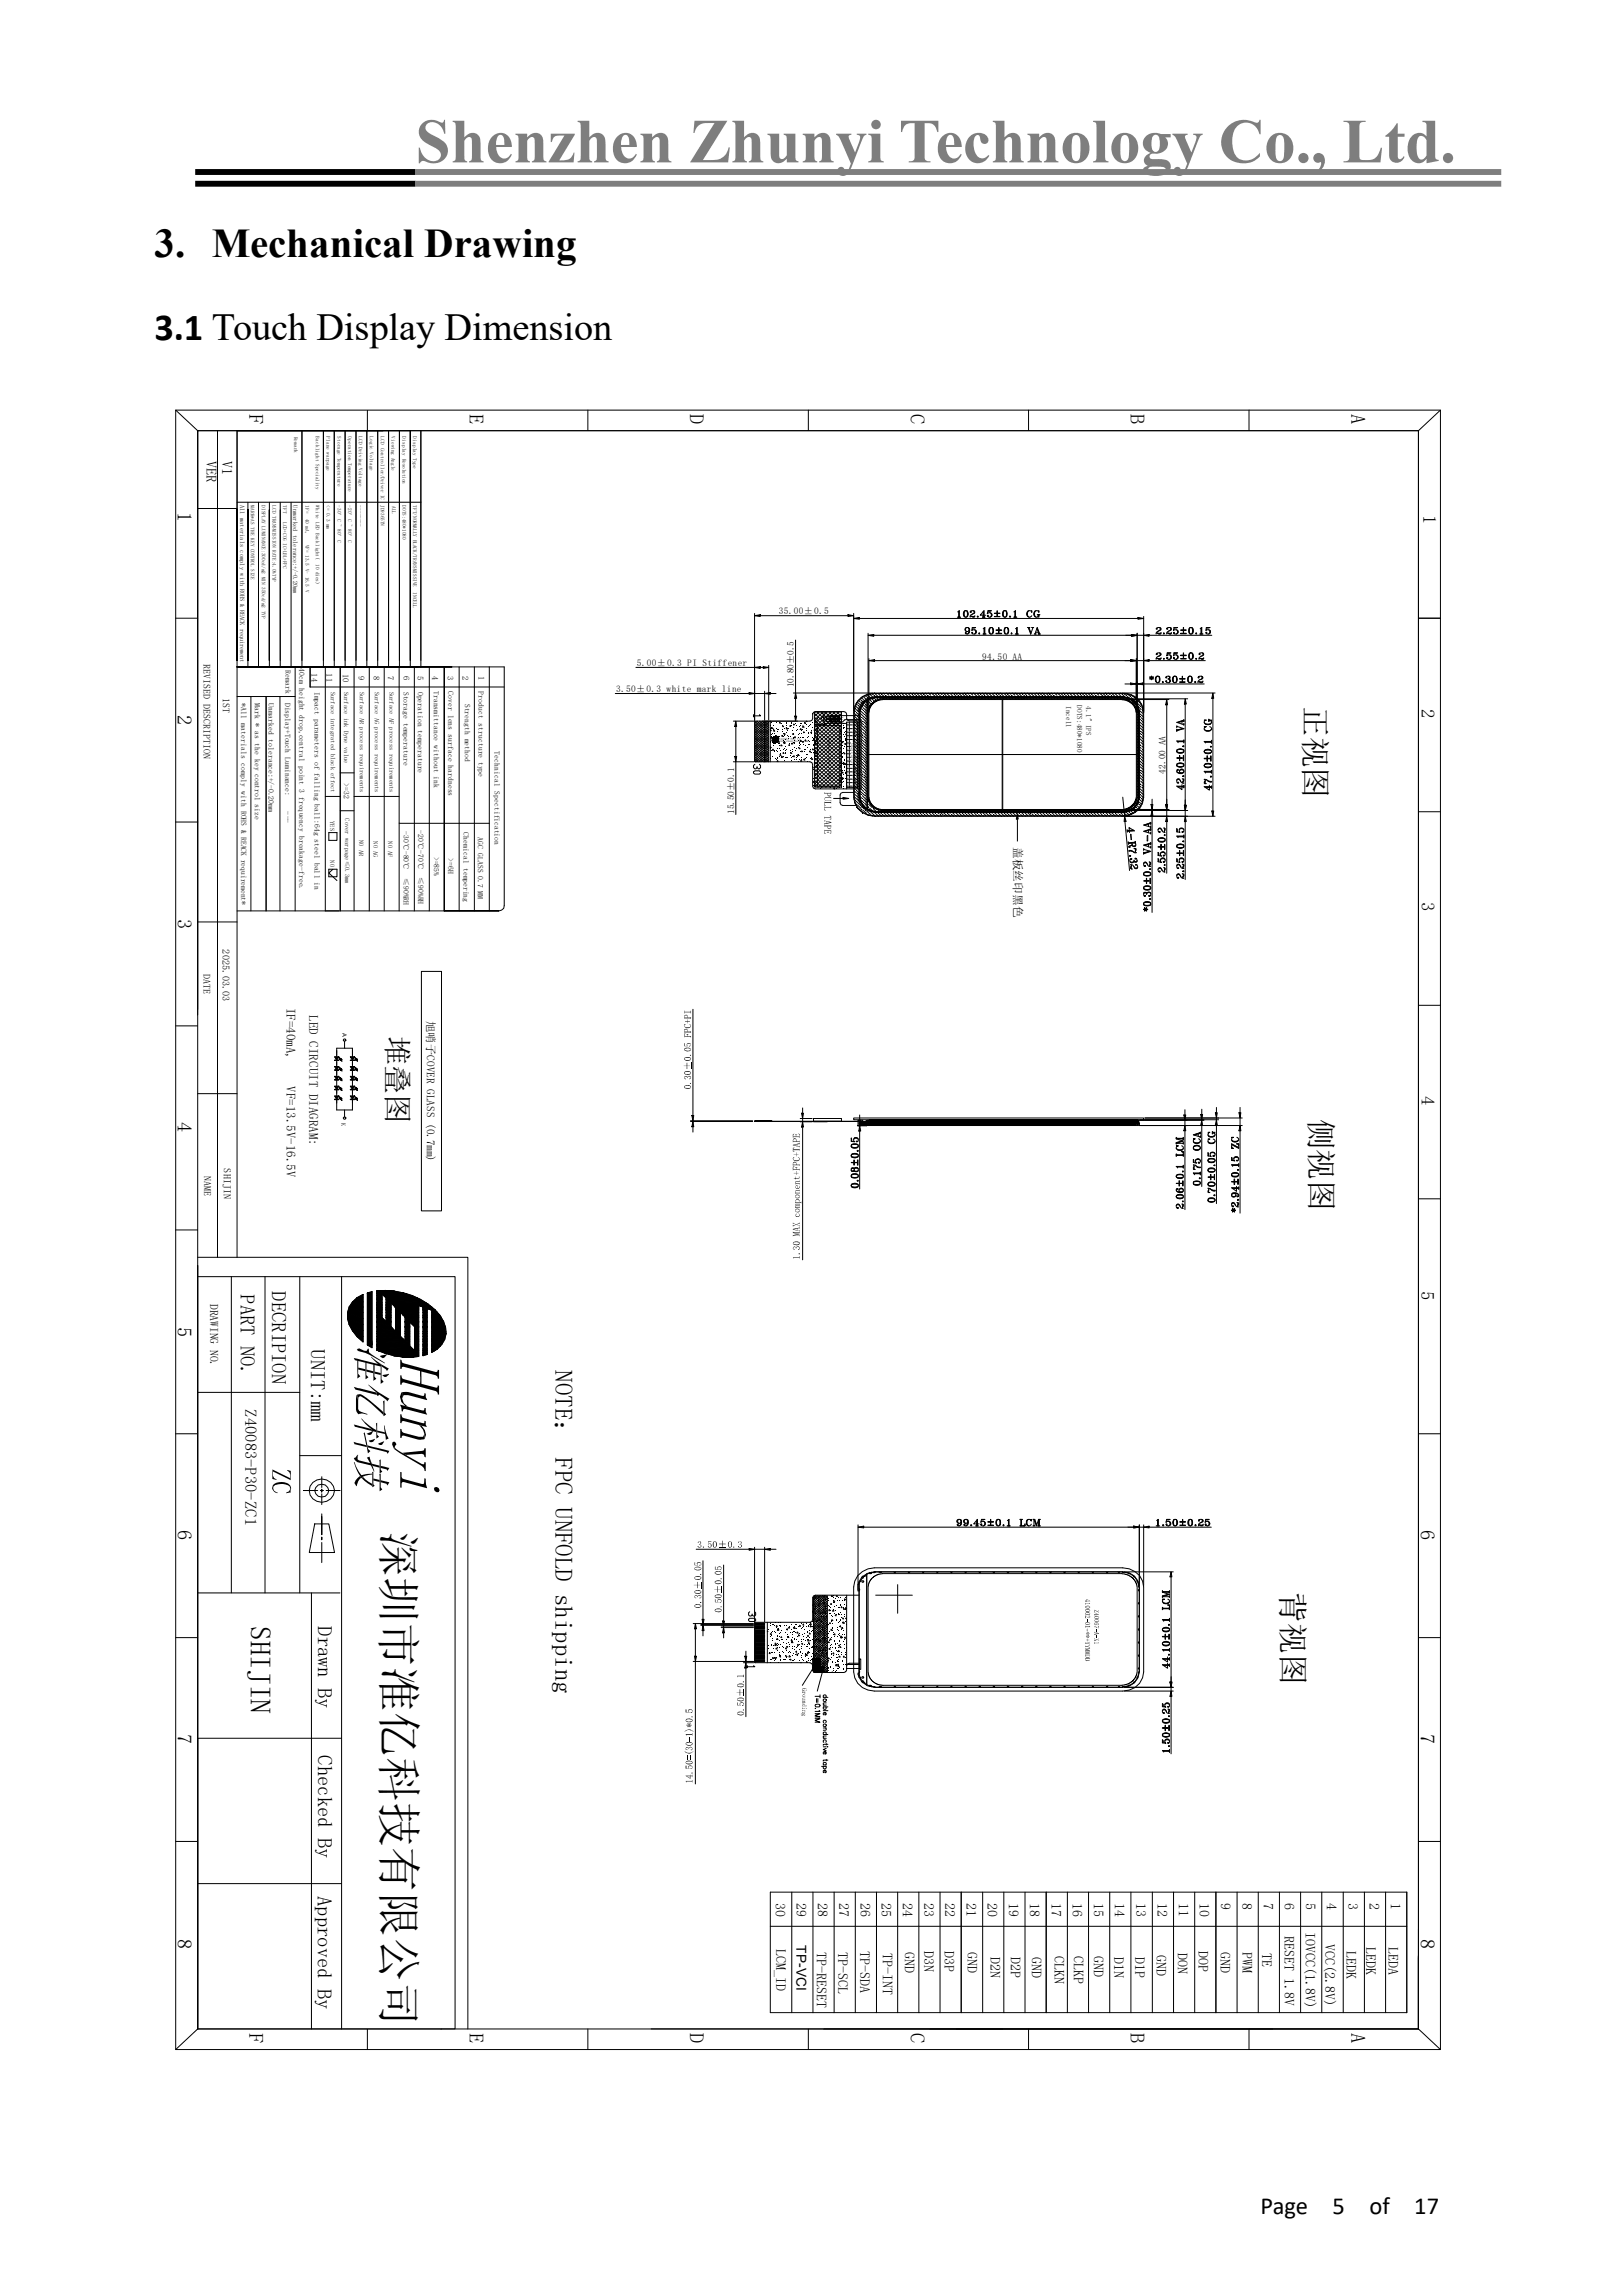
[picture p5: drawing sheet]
<svg xmlns="http://www.w3.org/2000/svg" width="210mm" height="297mm" viewBox="0 0 210 297" stroke-linecap="round" stroke-linejoin="round" font-family="sans-serif">
<defs><g id="words">
<text font-size="8.1" fill="#7e7e7e" x="53.8" y="21">Shenzhen Zhunyi Technology Co., Ltd.</text>
<text font-size="5.8" x="49.6" y="198.3" transform="rotate(90 49.6 198.3)">深圳市准亿科技有限公司</text>
<text font-size="5.3" x="20" y="33.2">3. Mechanical Drawing</text>
<text font-size="5" x="20" y="44">3.1 Touch Display Dimension</text>
<g font-size="4">
<text x="168.8" y="91.4" transform="rotate(90 168.8 91.4)">正视图</text>
<text x="169.6" y="144.7" transform="rotate(90 169.6 144.7)">侧视图</text>
<text x="165.9" y="206.1" transform="rotate(90 165.9 206.1)">背视图</text>
</g>
<text font-size="3.8" x="50.1" y="134" transform="rotate(90 50.1 134)">堆叠图</text>
<text font-size="3.7" x="32.4" y="210.5" transform="rotate(90 32.4 210.5)">SHIJIN</text>
<g font-size="3.2">
<text x="71.8" y="177.3" transform="rotate(90 71.8 177.3)">NOTE： FPC UNFOLD shipping</text>
<text x="163.1" y="286.5">Page</text>
<text x="172.4" y="286.5">5</text>
<text x="177.2" y="286.5">of</text>
<text x="183" y="286.5">17</text>
</g>
<g font-size="2.6">
<text x="32.3" y="53.6" transform="rotate(90 32.3 53.6)">F</text>
<text x="60.7" y="53.6" transform="rotate(90 60.7 53.6)">E</text>
<text x="89.3" y="53.6" transform="rotate(90 89.3 53.6)">D</text>
<text x="117.8" y="53.6" transform="rotate(90 117.8 53.6)">C</text>
<text x="146.3" y="53.6" transform="rotate(90 146.3 53.6)">B</text>
<text x="174.8" y="53.6" transform="rotate(90 174.8 53.6)">A</text>
<text x="23" y="66.2" transform="rotate(90 23 66.2)">1</text>
<text x="23" y="92.5" transform="rotate(90 23 92.5)">2</text>
<text x="23" y="118.9" transform="rotate(90 23 118.9)">3</text>
<text x="23" y="145.1" transform="rotate(90 23 145.1)">4</text>
<text x="31.1" y="167.5" transform="rotate(90 31.1 167.5)">PART NO.</text>
<text x="35.2" y="167.1" transform="rotate(90 35.2 167.1)">DECRIPION</text>
<text x="23" y="171.7" transform="rotate(90 23 171.7)">5</text>
<text x="40.2" y="174.6" transform="rotate(90 40.2 174.6)">UNIT:mm</text>
<text x="23" y="198.1" transform="rotate(90 23 198.1)">6</text>
<text x="183.8" y="198.1" transform="rotate(90 183.8 198.1)">6</text>
<text x="41.1" y="210.5" transform="rotate(90 41.1 210.5)">Drawn By</text>
<text x="23" y="224.4" transform="rotate(90 23 224.4)">7</text>
<text x="41.1" y="227.2" transform="rotate(90 41.1 227.2)">Checked By</text>
<text x="183.8" y="224.4" transform="rotate(90 183.8 224.4)">7</text>
<text x="41.1" y="245.4" transform="rotate(90 41.1 245.4)">Approved By</text>
<text x="23" y="250.9" transform="rotate(90 23 250.9)">8</text>
<text x="183.8" y="250.9" transform="rotate(90 183.8 250.9)">8</text>
<text x="32.3" y="263.1" transform="rotate(90 32.3 263.1)">F</text>
<text x="60.7" y="263.1" transform="rotate(90 60.7 263.1)">E</text>
<text x="89.3" y="263.1" transform="rotate(90 89.3 263.1)">D</text>
<text x="117.8" y="263.1" transform="rotate(90 117.8 263.1)">C</text>
<text x="146.3" y="263.1" transform="rotate(90 146.3 263.1)">B</text>
<text x="174.8" y="263.1" transform="rotate(90 174.8 263.1)">A</text>
</g>
<g font-size="2.4">
<text x="184.1" y="66.6" transform="rotate(90 184.1 66.6)">1</text>
<text x="183.9" y="91.7" transform="rotate(90 183.9 91.7)">2</text>
<text x="183.9" y="116.7" transform="rotate(90 183.9 116.7)">3</text>
<text x="183.9" y="141.8" transform="rotate(90 183.9 141.8)">4</text>
<text x="183.9" y="167" transform="rotate(90 183.9 167)">5</text>
</g>
<text font-size="2.1" x="31.7" y="182.4" transform="rotate(90 31.7 182.4)">Z40083-P30-ZC1</text>
<g font-size="1.9">
<text x="26.7" y="59.6" transform="rotate(90 26.7 59.6)">VER</text>
<text x="28.7" y="59.6" transform="rotate(90 28.7 59.6)">V1</text>
</g>
<g font-size="1.8">
<text x="100.3" y="246.3" transform="rotate(90 100.3 246.3)">30</text>
<text x="103" y="251.8" transform="rotate(90 103 251.8)">TP-VCI</text>
<text x="103.1" y="246.3" transform="rotate(90 103.1 246.3)">29</text>
<text x="105.8" y="246.3" transform="rotate(90 105.8 246.3)">28</text>
<text x="108.6" y="246.3" transform="rotate(90 108.6 246.3)">27</text>
<text x="111.3" y="246.3" transform="rotate(90 111.3 246.3)">26</text>
<text x="114.1" y="246.3" transform="rotate(90 114.1 246.3)">25</text>
<text x="116.8" y="246.3" transform="rotate(90 116.8 246.3)">24</text>
<text x="119.6" y="246.3" transform="rotate(90 119.6 246.3)">23</text>
<text x="122.3" y="246.3" transform="rotate(90 122.3 246.3)">22</text>
<text x="125.1" y="246.3" transform="rotate(90 125.1 246.3)">21</text>
<text x="127.8" y="246.3" transform="rotate(90 127.8 246.3)">20</text>
<text x="130.5" y="246.3" transform="rotate(90 130.5 246.3)">19</text>
<text x="133.3" y="246.3" transform="rotate(90 133.3 246.3)">18</text>
<text x="136" y="246.3" transform="rotate(90 136 246.3)">17</text>
<text x="138.8" y="246.3" transform="rotate(90 138.8 246.3)">16</text>
<text x="141.5" y="246.3" transform="rotate(90 141.5 246.3)">15</text>
<text x="144.3" y="246.3" transform="rotate(90 144.3 246.3)">14</text>
<text x="147" y="246.3" transform="rotate(90 147 246.3)">13</text>
<text x="149.8" y="246.3" transform="rotate(90 149.8 246.3)">12</text>
<text x="152.5" y="246.3" transform="rotate(90 152.5 246.3)">11</text>
<text x="155.2" y="246.3" transform="rotate(90 155.2 246.3)">10</text>
<text x="158" y="246.3" transform="rotate(90 158 246.3)">9</text>
<text x="160.7" y="246.3" transform="rotate(90 160.7 246.3)">8</text>
<text x="163.5" y="246.3" transform="rotate(90 163.5 246.3)">7</text>
<text x="166.2" y="246.3" transform="rotate(90 166.2 246.3)">6</text>
<text x="166.2" y="250.6" transform="rotate(90 166.2 250.6)">RESET 1.8V</text>
<text x="168.9" y="250" transform="rotate(90 168.9 250)">IOVCC(1.8V)</text>
<text x="169" y="246.3" transform="rotate(90 169 246.3)">5</text>
<text x="171.5" y="251.6" transform="rotate(90 171.5 251.6)">VCC(2.8V)</text>
<text x="171.7" y="246.3" transform="rotate(90 171.7 246.3)">4</text>
<text x="174.4" y="246.3" transform="rotate(90 174.4 246.3)">3</text>
<text x="177.2" y="246.3" transform="rotate(90 177.2 246.3)">2</text>
<text x="180" y="246.3" transform="rotate(90 180 246.3)">1</text>
<text x="100.4" y="252.2" transform="rotate(90 100.4 252.2)">LCM_ID</text>
<text x="105.7" y="252.6" transform="rotate(90 105.7 252.6)">TP-RESET</text>
<text x="108.5" y="252.6" transform="rotate(90 108.5 252.6)">TP-SCL</text>
<text x="111.3" y="252.5" transform="rotate(90 111.3 252.5)">TP-SDA</text>
<text x="114.2" y="252.7" transform="rotate(90 114.2 252.7)">TP-INT</text>
<text x="117.1" y="252.6" transform="rotate(90 117.1 252.6)">GND</text>
<text x="119.6" y="252.5" transform="rotate(90 119.6 252.5)">D3N</text>
<text x="122.2" y="252.5" transform="rotate(90 122.2 252.5)">D3P</text>
<text x="125.2" y="252.6" transform="rotate(90 125.2 252.6)">GND</text>
<text x="128.2" y="253.2" transform="rotate(90 128.2 253.2)">D2N</text>
<text x="130.8" y="253.2" transform="rotate(90 130.8 253.2)">D2P</text>
<text x="133.5" y="253.2" transform="rotate(90 133.5 253.2)">GND</text>
<text x="136.5" y="253.1" transform="rotate(90 136.5 253.1)">CLKN</text>
<text x="139" y="253.1" transform="rotate(90 139 253.1)">CLKP</text>
<text x="141.6" y="253.1" transform="rotate(90 141.6 253.1)">GND</text>
<text x="144.2" y="253.3" transform="rotate(90 144.2 253.3)">D1N</text>
<text x="146.9" y="253.3" transform="rotate(90 146.9 253.3)">D1P</text>
<text x="149.6" y="253" transform="rotate(90 149.6 253)">GND</text>
<text x="152.4" y="252.7" transform="rotate(90 152.4 252.7)">DON</text>
<text x="155.1" y="252.5" transform="rotate(90 155.1 252.5)">DOP</text>
<text x="157.9" y="252.6" transform="rotate(90 157.9 252.6)">GND</text>
<text x="160.8" y="252.7" transform="rotate(90 160.8 252.7)">PWM</text>
<text x="163.3" y="252.7" transform="rotate(90 163.3 252.7)">TE</text>
<text x="174.2" y="252.5" transform="rotate(90 174.2 252.5)">LEDK</text>
<text x="176.8" y="252" transform="rotate(90 176.8 252)">LEDK</text>
<text x="179.7" y="252" transform="rotate(90 179.7 252)">LEDA</text>
</g>
<g font-size="1.7">
<text x="37.1" y="130.4" transform="rotate(90 37.1 130.4)">IF=40mA,</text>
<text x="40" y="131.4" transform="rotate(90 40 131.4)">LED CIRCUIT DIAGRAM:</text>
<text x="37.1" y="140.6" transform="rotate(90 37.1 140.6)">VF=13.5V-16.5V</text>
</g>
<g font-size="1.5">
<text x="131.2" y="109.6" transform="rotate(90 131.2 109.6)">盖板丝印黑色</text>
<text x="27.2" y="168.7" transform="rotate(90 27.2 168.7)">DRAWING NO.</text>
</g>
<text font-size="1.4" x="55.2" y="132.1" transform="rotate(90 55.2 132.1)">旭哨子COVER GLASS (0.7mm)</text>
<g font-size="1.3">
<text x="26.4" y="85.9" transform="rotate(90 26.4 85.9)">REVISED DESCRIPTION</text>
<text x="28.8" y="90.3" transform="rotate(90 28.8 90.3)">1ST</text>
<text x="28.8" y="122.9" transform="rotate(90 28.8 122.9)">2025.03.03</text>
<text x="26.4" y="126.1" transform="rotate(90 26.4 126.1)">DATE</text>
<text x="26.4" y="152.2" transform="rotate(90 26.4 152.2)">NAME</text>
<text x="29" y="151.2" transform="rotate(90 29 151.2)">SHIJIN</text>
</g>
<g font-size="1.2">
<text x="100.8" y="79.5">35.00±0.5</text>
<text x="79.7" y="89.6">3.50±0.3 white mark line</text>
<text x="82.4" y="86.2">5.00±0.3 PI Stiffener</text>
<text x="102.7" y="89" transform="rotate(-90 102.7 89)">10.80±0.5</text>
<text x="127.1" y="85.4">94.50 AA</text>
<text x="150.8" y="100.1" transform="rotate(-90 150.8 100.1)">42.00 AA</text>
<text x="95" y="105.4" transform="rotate(-90 95 105.4)">15.50±0.1</text>
</g>
<g font-size="1.1">
<text x="40.3" y="87.2" transform="rotate(90 40.3 87.2)">14</text>
<text x="42.2" y="87.2" transform="rotate(90 42.2 87.2)">11</text>
<text x="44.3" y="87.2" transform="rotate(90 44.3 87.2)">10</text>
<text x="46.4" y="87.4" transform="rotate(90 46.4 87.4)">9</text>
<text x="48.3" y="87.4" transform="rotate(90 48.3 87.4)">8</text>
<text x="50.2" y="87.4" transform="rotate(90 50.2 87.4)">7</text>
<text x="52.2" y="87.4" transform="rotate(90 52.2 87.4)">6</text>
<text x="54" y="87.4" transform="rotate(90 54 87.4)">5</text>
<text x="55.9" y="87.4" transform="rotate(90 55.9 87.4)">4</text>
<text x="57.9" y="87.4" transform="rotate(90 57.9 87.4)">3</text>
<text x="59.8" y="87.4" transform="rotate(90 59.8 87.4)">2</text>
<text x="61.9" y="87.4" transform="rotate(90 61.9 87.4)">1</text>
</g>
<g font-size="1">
<text x="36.9" y="86.7" transform="rotate(90 36.9 86.7)">Remark</text>
<text x="38.7" y="86.5" transform="rotate(90 38.7 86.5)">40cm height drop,central point 3 frequency breakage-free.</text>
<text x="40.7" y="89.5" transform="rotate(90 40.7 89.5)">Impact parameters of falling ball:64g steel ball in</text>
<text x="52.2" y="89.5" transform="rotate(90 52.2 89.5)">Storage temperature</text>
<text x="54.1" y="89.5" transform="rotate(90 54.1 89.5)">Operation temperature</text>
<text x="56.1" y="89.4" transform="rotate(90 56.1 89.4)">Transmittance without ink</text>
<text x="58" y="89.5" transform="rotate(90 58 89.5)">Cover lens surface hardness</text>
<text x="61.9" y="89.5" transform="rotate(90 61.9 89.5)">Product structure type</text>
<text x="31.2" y="90.9" transform="rotate(90 31.2 90.9)">*All materials comply with ROHS &amp; REACK requirement*</text>
<text x="33" y="90.9" transform="rotate(90 33 90.9)">Mark * as the key control size</text>
<text x="34.7" y="90.9" transform="rotate(90 34.7 90.9)">Unmarked tolerance:+/-0.20mm</text>
<text x="36.9" y="90.9" transform="rotate(90 36.9 90.9)">Display+Touch Luminance:</text>
<text x="60.2" y="91.1" transform="rotate(90 60.2 91.1)">Strength method</text>
<text x="44.5" y="101.4" transform="rotate(90 44.5 101.4)">&gt;=32</text>
<text x="64" y="97.2" transform="rotate(90 64 97.2)">Technical Spectification</text>
<text x="36.9" y="105" transform="rotate(90 36.9 105)">---</text>
<text x="52.2" y="107.6" transform="rotate(90 52.2 107.6)">-30℃-80℃</text>
<text x="54.1" y="107.5" transform="rotate(90 54.1 107.5)">-20℃-70℃</text>
<text x="60" y="107.7" transform="rotate(90 60 107.7)">Chemical tempering</text>
<text x="52.2" y="113.6" transform="rotate(90 52.2 113.6)">≤90%RH</text>
<text x="54.1" y="113.5" transform="rotate(90 54.1 113.5)">≤90%RH</text>
<text x="56.1" y="110.9" transform="rotate(90 56.1 110.9)">&gt;=85%</text>
<text x="58" y="111.1" transform="rotate(90 58 111.1)">&gt;=6H</text>
<text x="61.8" y="108.3" transform="rotate(90 61.8 108.3)">AGC GLASS 0.7 MM</text>
</g>
<g font-size=".9">
<text x="138" y="91.3" transform="rotate(90 138 91.3)">Incell</text>
<text x="139.4" y="91.3" transform="rotate(90 139.4 91.3)">DOTS:480*1080</text>
<text x="140.5" y="91.4" transform="rotate(90 140.5 91.4)">4.1&quot; IPS</text>
</g>
<g font-size=".8">
<text x="31.1" y="65.3" transform="rotate(90 31.1 65.3)">All materials comply with ROHS &amp; REACK requirement</text>
<text x="37.9" y="65.4" transform="rotate(90 37.9 65.4)">Unmarked tolerance:+/-0.20m</text>
<text x="42.8" y="89.5" transform="rotate(90 42.8 89.5)">Surface integrated black effect</text>
<text x="44.6" y="89.5" transform="rotate(90 44.6 89.5)">Surface ink Dyne value</text>
<text x="46.6" y="89.5" transform="rotate(90 46.6 89.5)">Surface AR process requirements</text>
<text x="48.5" y="89.5" transform="rotate(90 48.5 89.5)">Surface AG process requirements</text>
<text x="50.4" y="89.5" transform="rotate(90 50.4 89.5)">Surface AF process requirements</text>
<text x="42.7" y="106.3" transform="rotate(90 42.7 106.3)">YES</text>
<text x="44.7" y="105.9" transform="rotate(90 44.7 105.9)">Cover warpage≤0.3mm</text>
<text x="42.7" y="111.4" transform="rotate(90 42.7 111.4)">NO</text>
<text x="46.5" y="108.7" transform="rotate(90 46.5 108.7)">NO AR</text>
<text x="48.3" y="108.9" transform="rotate(90 48.3 108.9)">NO AG</text>
<text x="50.2" y="108.9" transform="rotate(90 50.2 108.9)">NO AF</text>
<text x="44.2" y="145.3" transform="rotate(90 44.2 145.3)">K</text>
</g>
<g font-size=".7">
<text x="38.1" y="56.5" transform="rotate(90 38.1 56.5)">Remark</text>
<text x="40.9" y="56.5" transform="rotate(90 40.9 56.5)">Backlight Speciality</text>
<text x="42.3" y="56.5" transform="rotate(90 42.3 56.5)">Plane warpage</text>
<text x="43.7" y="56.5" transform="rotate(90 43.7 56.5)">Storage Temperature</text>
<text x="45" y="56.5" transform="rotate(90 45 56.5)">Operation Temperature</text>
<text x="46.4" y="56.5" transform="rotate(90 46.4 56.5)">LCD Driving Voltage</text>
<text x="47.9" y="56.5" transform="rotate(90 47.9 56.5)">Logic Voltage</text>
<text x="49.3" y="56.5" transform="rotate(90 49.3 56.5)">LCD Controller/Driver IC</text>
<text x="50.7" y="56.5" transform="rotate(90 50.7 56.5)">Viewing Angle</text>
<text x="52.1" y="56.5" transform="rotate(90 52.1 56.5)">Display Resolution</text>
<text x="53.5" y="56.5" transform="rotate(90 53.5 56.5)">Display Type</text>
<text x="32.5" y="65.4" transform="rotate(90 32.5 65.4)">MARK*AS THE KEY CONTROL SIZE</text>
<text x="33.9" y="65.4" transform="rotate(90 33.9 65.4)">DISPLAY LUMINANCE:300cd/m2 MIN 350cd/m2 TYP</text>
<text x="35.2" y="65.4" transform="rotate(90 35.2 65.4)">LCD TRANSMISSION RATE:4.0%TYP</text>
<text x="36.6" y="65.4" transform="rotate(90 36.6 65.4)">TFT</text>
<text x="39.5" y="65.4" transform="rotate(90 39.5 65.4)">IF=</text>
<text x="40.9" y="65.4" transform="rotate(90 40.9 65.4)">White LED Backlight(</text>
<text x="42.3" y="65.4" transform="rotate(90 42.3 65.4)">&lt;= 0.3 mm</text>
<text x="43.7" y="65.4" transform="rotate(90 43.7 65.4)">-30°C ~ 80°C</text>
<text x="45" y="65.4" transform="rotate(90 45 65.4)">-20°C ~ 80°C</text>
<text x="46.4" y="65.4" transform="rotate(90 46.4 65.4)">--------</text>
<text x="49.3" y="65.3" transform="rotate(90 49.3 65.3)">JD9365TN</text>
<text x="50.7" y="65.5" transform="rotate(90 50.7 65.5)">ALL</text>
<text x="52.1" y="65.4" transform="rotate(90 52.1 65.4)">DOTS:480*1080</text>
<text x="53.5" y="65.4" transform="rotate(90 53.5 65.4)">TFT/NORMALLY BLACK/TRANSMISSIVE</text>
<text x="36.6" y="67.5" transform="rotate(90 36.6 67.5)">LCD+COG IC+LBL+FPC</text>
<text x="39.5" y="67.1" transform="rotate(90 39.5 67.1)">40 mA,</text>
<text x="39.5" y="70.5" transform="rotate(90 39.5 70.5)">VF= 13.5 V- 16.5 V</text>
<text x="40.9" y="73" transform="rotate(90 40.9 73)">10 dies)</text>
<text x="53.5" y="76.7" transform="rotate(90 53.5 76.7)">INCELL</text>
<text x="44.3" y="133.7" transform="rotate(90 44.3 133.7)">A</text>
</g>
<g font-size=".4">
<text x="100.8" y="95.8">Z40083-P30 V1</text>
<text x="100.8" y="96.1">www.zhunyikeji.com</text>
<text x="110.1" y="96.2" transform="rotate(90 110.1 96.2)">Single area</text>
</g>
<text font-size=".3" x="108.9" y="92.8" transform="rotate(90 108.9 92.8)">K A</text>
</g></defs>
<path d="M25.3 22.3h28.5M25.3 23.8h28.5" fill="none" stroke="#000" stroke-width=".76" stroke-linecap="butt"/>
<path d="M53.8 22.3h140.5M53.8 23.8h140.5" fill="none" stroke="#7e7e7e" stroke-width=".76" stroke-linecap="butt"/>
<g fill="none" stroke="#000" stroke-width=".13">
<path d="M22.7 53.1h163.7v212.1h-163.7zM22.7 53.1l2.9 2.6M25.6 55.7h157.9v206.9h-157.9M25.6 55.7v75.7M28.1 55.7v107M39.1 55.7v30.6M41.8 55.7v30.6M43.3 55.7v30.6M44.7 55.7v30.6M46.1 55.7v30.6M47.5 55.7v30.6M47.5 53.1v2.6"/>
<path d="M48.9 55.7v30.6M49.6 55.7h-18.9h18.9M50.3 55.7v30.6M51.7 55.7v30.6M54.5 55.7v30.6M76.1 53.1v2.6M104.6 53.1v2.6M133.1 53.1v2.6M161.6 53.1v2.6M183.5 55.7h-157.9v206.9M183.5 55.7v206.9M186.4 53.1l-2.9 2.6"/>
<path d="M25.6 65.8h5.1M30.7 66v19.5zM30.7 66v19.5M30.7 65h23.8M32.1 66v19.5zM32.1 66v19.5M32.1 66v19.5v-19.5M32.1 65v21.3M33.4 66v19.5M33.4 66v19.5v-19.5M33.4 65v21.3M34.9 66v19.5v-19.5"/>
<path d="M34.9 65v21.3M36.3 65v21.3M37.7 65v21.3M97.6 79.7l.8-.1v.2zM97.6 79.4v13.8M98.4 79.7h11.3M109.7 79.6l.8 .1-.8 .1zM110.5 79.4v12.6M22.7 80h2.9M30.7 86.3h34.5v30.9v.4l-.3 .2-.4 .1M30.7 90.1h7.5M32.5 90.1v27.8"/>
<path d="M34.4 90.1v27.8M36.2 90.1v27.8M38.2 86.3v31.6M40.1 86.3v2.6h25.1M42.1 86.3v31.6h1.7M44 86.3v31.6M45.8 86.3v31.6M47.8 86.3v31.6M49.7 86.3v31.6M51.6 86.3v31.6M53.1 86.3v-30.6h-22.4v107M53.6 86.3v31.6"/>
<path d="M55.5 86.3v31.6M57.5 86.3v31.6v-31.6M58.5 86.3h-27.8h27.8M59.4 86.3v31.6M61.4 86.3v31.6M63.3 86.3v31.6M79.6 89.8h17.3M82.3 86.4h15.3M94.9 98.6h2.6M94.9 93.3h2.6M95.1 97.9h.2l-.1 .7zM95.2 93.3l.1 .7h-.2z"/>
<path d="M95.2 94v3.9M95.2 98.6v6.8M96.9 89.6l.7 .2h-.7zM97.5 99.9l.2-.1h.6l.1 .2-.1 .2h-.6l-.2-.2zM97.5 92.5v.3M97.6 86.4l.8-.1v.2zM97.6 94l1.9 1.7M97.6 94.3l1.9 1.7M97.6 95.2l1.9 1.7M97.6 95.5l1.9 1.7M97.6 96.7l1.9 1.7M97.6 97l1.8 1.6"/>
<path d="M97.6 98.2l.5 .4M97.6 98.5l.2 .1M97.6 89.8h1.3M97.7 93.4l7.1-.1 .3-.1 .1-.2v-.6l.1-.2 .2-.1h3.7l.2 .1 .1 .2v.6l.2 .2 .2 .1h1.5v8.8h-5.9l-.2-.1-.1-.3v-2.8l-.1-.2-.3-.1h-7.1zM97.7 98.9l-.2 .2v.2l.2 .2h.1l.2-.2M97.7 93.4l1.8 1.7M97.7 93.4h-.1M97.9 93.3l1.6 1.5M98 93.3l-.4 .4 1.9 1.7M98.3 92.5l.1 .1h-.9M98.3 98.9l.1 .2v.2l-.1 .2-.3-.2v-.1M98.3 93.3l1.2 1.2"/>
<path d="M98.4 93.3l-.8 .7M98.4 86.4h.4M98.6 93.3l.9 .9M98.7 93.3l-1.1 1M98.8 86.3l.7 .1-.7 .1zM98.9 93.3h.1v5.3h-.1zM98.9 93.3l.6 .6M98.9 93.3v5.3M98.9 89.8l.8-.2v.2zM98.9 89.5v3.7M99 93.3l-1.4 1.3 1.9 1.7M99.2 93.3l.3 .3"/>
<path d="M99.3 93.3l-1.7 1.6 1.9 1.7M99.5 94.1l-1.9 1.7 1.9 1.7M99.5 94.4l-1.9 1.7 1.9 1.7M99.5 94.7l-1.9 1.7 1.9 1.7M99.5 95.6l-1.9 1.7 1.5 1.3M99.5 95.9l-1.9 1.7 1.2 1M99.5 96.2l-1.9 1.7 .8 .7M99.5 93.5l-1.9 1.7M99.5 93.8l-1.9 1.7M99.5 95l-1.9 1.7M99.5 95.3l-1.9 1.7M99.5 96.5l-1.9 1.7"/>
<path d="M99.5 96.8l-1.9 1.7M99.5 97.1l-1.7 1.5M99.5 97.4l-1.3 1.2M99.5 97.7l-1 .9M99.5 98l-.7 .6M99.5 98.3l-.4 .3M99.5 86.1v7.1M99.5 93.3v5.3M99.7 93.3v5.3M99.7 89.8h.7M99.7 96.7h.1l-.1 .1M99.7 94.4l.1 .2h-.1"/>
<path d="M99.8 95.4l.1 .1h-.1zM99.9 94.2l.1 .1h-.1zM100 95.8h.4zM100 95.7h.1M100 95.9h.6zM100 95.9h.1M100 95.8h.1M100 95.8l.3-.2zM100 95.8l.3-.3zM100 96h.1M100 95.8v.1zM100 95.7h.4z"/>
<path d="M100 95.9l.6 .1zM100 96h.5zM100 95.6h.1M100 95.6v.2zM100 96l.1 .1zM100 95.9h.2zM100 95.6l.6 .1zM100 95.8h.3zM100 95.7l.2-.1zM100 95.5h.1M100 95.6v.1zM100.1 95.6h.1"/>
<path d="M100 96h.4zM100 96.1h.1M100.1 95.5h.1M100.1 96.1h.1M100.1 95.8h.1M100 95.5v.1zM100 96l.2 .1zM100 97l.1 .1h-.1zM100.1 95.6h.1zM100.1 95.5l.6 .1zM100.1 96l.3 .1zM100.1 95.7l.1-.1z"/>
<path d="M100.1 95.6l-.1 .1zM100.1 95.7h.1M100.1 95.5l.2 .1zM100.1 96h.1M100.1 95.8v-.1zM100.1 96.1h.1zM100.1 95.5h.6zM100.1 95.8h.2zM100.1 96.1h.3zM100.1 95.4h.1M100.1 96.1h.2zM100.2 95.6h.1"/>
<path d="M100.2 95.4h.1M100.2 96.1h.1M100.1 95.7h.3zM100.1 95.4v.1zM100.2 95.5h.1M100.1 95.4v.2zM100.2 95.4h.4zM100.2 95.7h.1M100.2 95.7v-.1zM100.2 95.4l.1-.1zM100.2 95.4l.2-.1zM100.2 94.5v.1h-.1z"/>
<path d="M100.2 95.7h.2zM100.2 96.1l.3-.1zM100.2 95.6l.3 .1zM100.2 95.4h.3zM100.3 95.4h.1M100.3 95.6h.1M100.2 95.9h.1M100.2 95.9l.1-.1zM100.2 95.3h.1M100.3 95.3h.1M100.3 96.1h.1M100.3 95.3l.2 .1z"/>
<path d="M100.3 95.9h.1M100.3 95.9v-.1zM100.3 95.6h.3zM100.3 95.8h.1M100.3 95.8l.3-.2zM100.3 95.8l.2-.1zM100.3 95.8l.2 .1zM100.3 95.5h.1M100.4 95.8h.1M100.3 95.9l.4-.3zM100.3 95.3h.2zM100.4 95.3h.1"/>
<path d="M100.4 96.1h.1M100.3 95.8l.1-.1zM100.3 95.3h.1zM100.4 95.8l.2-.2zM100.4 95.9h.1M100.4 95.9h.1zM100.4 95.7h.1M100.4 95.8l.1 .1zM100.4 96h.1M100.4 95.3l.2 .1zM100.5 95.7h.1M100.4 95.8l.2-.1z"/>
<path d="M100.5 95.8h.1M100.5 95.3h.1M100.4 95.8h.2zM100.5 95.6l-.1 .2zM100.5 95.6h.1M100.5 95.9h.1M100.5 96h.1M100.5 95.4h.1M100.5 95.6l-.1 .1zM100.5 95.6l.1 .1zM100.5 95.8h.1zM100.5 95.9l.1-.1z"/>
<path d="M100.6 95.4h.1M100.6 95.9h.1M100.6 95.8h.1M100.6 96h.1M100.6 95.3h.1M100.6 95.7h.1M100.6 95.6h.1M100.6 95.6v.1zM100.6 95.6h.1zM100.6 95.5h.1M100.7 95.7h.1M100.6 95.6h.1h-.1"/>
<path d="M100.7 95.8h.1M100.7 95.4h.1M100.7 95.5h.1M100.6 95.6l-.1 .2zM100.6 95.6h.1l-.1 .3zM100.6 95.7v.2zM100.6 95.6v.2zM100.6 98.4l.1 .2-.1-.1zM100.7 95.6h.1M100.7 95.6v.1zM100.7 96h.1v.1zM100.9 93.5l.1 .1h-.1z"/>
<path d="M100.9 97.6l.1 .1h-.1zM101.1 96.4l.1 .1h-.2zM101.2 97.9l.1 .1h-.2zM101.2 95.2l.1 .1h-.1zM101.3 93.9l.1 .1h-.1zM101.4 97.4v.1h-.1zM101.4 96v.2h.2l-.1-.2M101.5 94.9l.1 .1h-.1zM101.7 94.2l.2 .1h-.2zM102.1 96.4l.1 .1zM102.3 93.9v.1h-.1zM102.3 97.4l.2 .1h-.2z"/>
<path d="M102.5 96.2h.1l-.1 .1zM102.6 94.9l.1 .1h-.1zM102.7 89.7h10.3M102.7 93.7l.1 .1h-.1zM102.7 97.8l.1 .1h-.1zM102.8 92.7h.3l-.2 .6zM102.9 95.3v.2l-.1-.1zM102.9 89.7l.2 .7h-.3zM102.9 82.8v6.9M102.9 90.4v2.3M103.3 97.6l.1 .2h-.2zM103.4 96.9l.1-.1v.1z"/>
<path d="M103.6 95.8l.1 .1-.2 .1zM103.6 94.3l.1 .1h-.2zM103.6 98.4l.2 .1h-.2zM103.8 97.2l.1 .1h-.1zM103.9 96h.1l-.1 .1zM103.9 93.9l.1 .2h-.1zM104 94.7l.1 .1h-.1zM104.1 98.2v.2l-.1-.1zM104.1 93.5l.1 .1h-.1zM104.2 95.8l.1 .1h-.1zM104.3 93.3l.1 .1v-.1M104.8 97.2l.1 .1h-.1z"/>
<path d="M105 94.7v.2l-.1-.1zM105.1 98.2l.1 .1h-.2zM105.2 92.3v.1M105.2 96.9l.1 .1h-.1zM105.2 99.3v.1M105.3 95.7l.1 .1h-.1zM105.4 97.4l.1 .1h-.1zM105.4 94.5l.1 .1h-.1zM105.4 92.1h3.5v9.8h-3.5zM105.4 92.3l3.5 3.3M105.4 92.8l3.5 3.3M105.4 93.3l3.5 3.2"/>
<path d="M105.4 93.8l3.5 3.2M105.4 94.3l3.5 3.2M105.4 94.8l3.5 3.2M105.4 95.2l3.5 3.3M105.4 95.7l3.5 3.2M105.4 96.2l3.5 3.2M105.4 96.7l3.5 3.2M105.4 97.2l3.5 3.2M105.4 97.6l3.5 3.3M105.4 98.1l3.5 3.2M105.4 98.6l3.5 3.2M105.4 99.1l3 2.8 .5-.5"/>
<path d="M105.4 99.6l2.5 2.3M105.4 98.7l.1 .1-.1-.1zM105.5 93.2l.1 .1h-.1zM105.5 92.1l-.1 .1M105.5 96.2h.1v.1zM105.6 93.8l.1-.1 .1 .1zM105.7 92.1l3.2 3M105.8 93.9h2.9v7.8h-2.9zM105.8 95.7l-.1-.1-.1 .1h.2M106 93.7l.1 .2h-.1zM106 92.1l-.6 .6M106.2 92.1l2.7 2.5"/>
<path d="M106.5 92.7v.1h-.1zM106.5 92.1l-1.1 1.1M106.6 92.1v1.5h2.9M106.7 92.1l2.2 2M106.9 92.7h1.7v.3h-1.7zM106.9 93.1h1.7v.3h-1.7zM107.1 92.1l-1.7 1.5M107.2 92.1l1.7 1.6M107.4 93.1h1.2v.3h-1.2M107.4 92.7h1.2v.3h-1.2M107.5 93.2h.2v.1zM107.6 92.1l-2.2 2"/>
<path d="M107.8 92.1l1.1 1.1M108 92.6l.1 .2-.1 .2 .1 .3-.1 .2M108.1 92.1l-2.7 2.5M108.1 93.6h.1M108.2 92.1l.7 .6M108.3 93.2h.1v.1h-.1zM108.4 92.8h.1v.1zM108.6 92.1l-3.2 3M108.8 92.1l.1 .1M108.9 99.5l-2.5 2.4-1-.9M108.9 92.3l-3.5 3.3M108.9 92.8l-3.5 3.3"/>
<path d="M108.9 93.3l-3.5 3.2M108.9 93.8l-3.5 3.2M108.9 94.3l-3.5 3.2M108.9 94.8l-3.5 3.2M108.9 95.2l-3.5 3.2M108.9 95.7l-3.5 3.2M108.9 96.2l-3.5 3.2M108.9 96.7l-3.5 3.2M108.9 97.1l-3.5 3.2M108.9 97.6l-3.5 3.2M108.9 98.1l-3.5 3.2M108.9 98.6l-3.5 3.2"/>
<path d="M108.9 99l-3 2.9M108.9 98.5v.1h-.1zM109 99.9l.1 .1h-.1zM109 96l.1 .1h-.1zM109.1 98.7l.1 .1h-.1zM109.2 93.6h.1M109.2 97.4l.1 .1h-.1zM109.3 98.8l.2 .1h-.2zM109.3 96.2l.1 .1h-.1zM109.4 100l.1-.1v.1zM109.5 93.5h1.5v8.4h-1.5zM109.5 93.5v8.6"/>
<path d="M109.5 93.8h.3M109.5 94.3h.3M109.5 94.8h.3M109.5 95.2h.3M109.5 95.7h.3M109.5 96.2h.3M109.5 96.6h.3M109.5 97.1h.3M109.5 97.5h.3M109.5 98h.3M109.5 98.5h.3M109.5 98.9h.3"/>
<path d="M109.5 99.4h.3M109.5 99.9h.3M109.5 95l-.1 .1h.1M109.9 93.5v.2M110 96.2h-.1v.3M110 96.6h-.1v.4M110 97.1h-.1v.3M110 97.5h-.1v.4M110 98h-.1v.4M110 98.5h-.1v.3M110.3 93.8h-.4v.4M110.3 94.3h-.4v.3"/>
<path d="M110.3 94.8h-.4v.3M110.3 95.2h-.4v.4M110.3 95.7h-.4v.3M110.3 98.9h-.4v.4M110.3 99.4h-.4v.4M110.3 99.9h-.4v.3M110.4 93.5v.2M110.4 98.7v.1M110.7 96.2h.1M110.7 96.6h.1M110.7 97.1h.1M110.7 97.5h.1"/>
<path d="M110.7 98h.1M110.7 98.5h.1M110.8 93.8h-.4v.4M110.8 94.3h-.4v.3M110.8 94.8h-.4v.3M110.8 95.2h-.4v.4M110.8 95.7h-.4v.3M110.8 98.9h-.4v.4M110.8 99.4h-.4v.4M110.8 99.9h-.4v.3M110.9 93.5v.2M111 93.8h-.1v.4"/>
<path d="M111 94.3h-.1v.3M111 94.8h-.1v.3M111 95.2h-.1v.4M111 95.7h-.1v.3M111 96.2h-.1v.3M111 96.6h-.1v.4M111 97.1h-.1v.3M111 97.5h-.1v.4M111 98h-.1v.4M111 98.5h-.1v.3M111 98.9h-.1v.4M111 99.4h-.1v.4"/>
<path d="M111 99.9h-.1v.3M111.2 92h-.2a2.07 2.07 0 0 1 2.1-1.8h32.2a2.08 2.08 0 0 1 2.1 2v11a2.03 2.03 0 0 1-2.1 1.9M111.2 92v10.6h-.2a2.07 2.07 0 0 0 2.1 2.5h32.2M111.2 92.3v11.2l.6 1.1v.1M111.2 92.6h-3.8v.8l1.5 .1 .5-.4h1.8M111.7 90.8v.1l-.5 1v.1M111.8 90.9l.6-.4 .8-.3h32.4l.5 .2 .5 .2 .3 .4 .3 .3 .2 .5v11.7l-.2 .3-.3 .6-.3 .3-.4 .2-.7 .2h-32.3l-.6-.2-.5-.2-.4-.4-.3-.4-.1-.6v-11.3l.1-.5zM112.1 90.7l.5-.3 .6-.2h32.4l.5 .2 .5 .2 .3 .4 .3 .3 .2 .5v11.7l-.2 .3-.3 .6-.3 .3-.4 .2-.7 .2h-32.3l-.6-.2-.5-.3zM112.3 90.7l.4-.3 .5-.1h32.3l.5 .1 .4 .2 .5 .4 .4 .9v11.6l-.2 .4-.6 .7-.4 .3-.6 .1h-32.2l-.6-.1-.4-.2zM112.3 82.2l.8-.1v.2zM112.3 82v10.2M112.3 97.6h34.8"/>
<path d="M112.4 85.5l.8-.1v.2zM112.4 85.2v7M112.8 91l.7-.4 .6-.2h31.1l.7 .2 .8 .5 .3 .5 .1 .5v11.2l-.1 .4-.3 .5-.4 .3-.5 .3-.6 .1h-31l-.8-.2-.7-.5-.2-.4-.2-.5v-11.2l.2-.6zM112.8 91.2l.5-.4 .9-.3h31l.5 .1 .6 .3 .4 .4 .3 .8v11.1l-.1 .5-.6 .7-.8 .4-31.8-.1-.5-.2-.4-.4-.2-.3-.2-.6v-11.1l.2-.5zM113.1 82.2h33.3M113.2 85.5h33.1M124.9 81.9h.1M124.9 81.3v.3M125.1 81.2l-.2 .2 .1 .3h.1M125.2 81.2a.51 .51 0 0 1-.1 .9M125.3 81.3a.46 .46 0 0 1 0 .6M125.4 81.6a.28 .28 0 0 1-.4 .1 .28 .28 0 0 1-.1-.4 .28 .28 0 0 1 .4-.1 .49 .49 0 0 1-.2 .9l-.2-.1 .1-.1-.1 .1"/>
<path d="M125.8 81.9h.1M125.8 81.3l.4-.1h-.4l-.1 .4a.31 .31 0 0 1 .5-.1 .31 .31 0 0 1 0 .5h-.4l-.1-.1 .1-.1v.1M125.8 81.2h.4M126.1 81.5l.1 .2v.3l-.1 .1M126.2 81.6l.1 .1-.1 .2M126.7 82h.1zM126.7 82h.1M127.2 82.1h.4M127.2 81.4l.2-.2v.9M127.3 81.3v.8M127.3 82v.1M127.4 81.3v.7"/>
<path d="M127.4 82l.1 .1M128.1 81.2h.1a.43 .43 0 0 1 .4 .4 .43 .43 0 0 1-.4 .5 .52 .52 0 0 1-.1-.9zM128.1 81.3l-.1 .2 .1 .5M128.2 81.2l-.2 .3 .2 .6M128.3 81.2l.2 .3-.2 .6M128.4 81.3l.1 .2-.1 .5M128.9 82h.7zM128.9 81.5l.7 .1zM129.2 81.2l.1 .7zM129.8 90.5v14.3M130 81.2a.34 .34 0 0 1 .5 .2v.2a.36 .36 0 0 1-.3 .5 .56 .56 0 0 1-.2-.9zM130 81.3v.2v.5"/>
<path d="M130.2 81.2a.58 .58 0 0 0 0 .9M130.3 81.2l.2 .3-.2 .6M130.4 81.3l.1 .2-.1 .5M130.8 82h.1zM130.9 82h.1M131.4 82.1h.4M131.4 81.4l.2-.2v.9M131.5 81.3v.8M131.5 82l-.1 .1M131.5 82v.1M131.6 81.3v.7M131.6 82v.1"/>
<path d="M131.6 82l.1 .1M132.9 81.2h.4M133 81.2l.1 .1M133.1 81.2l.3 .9M133.1 81.2l.3 .7M133.2 81.2l-.1 .1M133.2 81.2h-.1M133.5 81.2h.3M133.6 81.2h.1M133.7 81.2l-.3 .9M133.8 82.1h.3M133.9 82l.3-.8 .3 .9"/>
<path d="M133.9 82v.1M133.9 82l.1 .1M134 81.8h.4M134.2 81.3l.3 .8M134.3 82.1h.3M134.5 82l-.1 .1M134.5 82l.1 .1M145.3 90.4h8.4M145.3 90.5h6M145.6 88.5h.7M146.3 85.4l.7 .1-.7 .1zM146.3 88.4l.7 .1-.7 .1z"/>
<path d="M146.4 82.1l.7 .1-.7 .1zM147 85.2v7M147 85.5h1M147 88.5h.1M147.1 88.5l.8-.1v.2zM147.1 82v10.2M147.1 82.2h.9M147.9 88.5h7.9M148 82.2l.7-.1v.2zM148 85.5l.7-.1v.2zM148 82v10.2M148.7 82.2h8.1"/>
<path d="M148.7 85.5h7.3M148.8 87.6l.4 .3M149 87.5v.5M149.2 87.6l-.4 .3M149.6 87.5h.2a.45 .45 0 0 1 .3 .5 .45 .45 0 0 1-.4 .4l-.2-.2v-.2zM149.6 87.6l-.1 .2 .1 .5M149.7 81.4h.1M149.7 84.7h.1M149.7 81.3v.1h-.1a.34 .34 0 0 1 .3-.2 .34 .34 0 0 1 .3 .2v.1l-.5 .2-.1 .4M149.7 84.6v.1h-.1a.34 .34 0 0 1 .3-.2 .34 .34 0 0 1 .3 .2l-.5 .4-.1 .2M149.7 87.5l-.1 .3 .1 .6M149.8 87.5l.2 .1v.2a.41 .41 0 0 1-.2 .6"/>
<path d="M150 87.6l.1 .2-.1 .5M150 81.2l.1 .2-.3 .3M150 84.5l.1 .2-.3 .2M150.1 81.3l.1 .1-.1 .1M150.1 84.6l.1 .1-.1 .1M150.2 81.9l-.6 .1M150.2 81.9l-.1 .2-.4-.2 .3 .1h.2M150.2 85.2h-.6M150.2 85.1l-.1 .2-.4-.1h.5M150.4 88.3h.1l-.1 .1zM150.4 88.3h.1M150.5 82h.2z"/>
<path d="M150.5 85.2h.2l-.1 .1zM150.6 82h.1M150.6 85.2h.1M150.9 87.7h.1M150.9 88.1v.1zM150.9 87.6v.1h-.1l.1-.2h.5v.2l-.1 .2M151 90.5l.1 .7h-.3zM151 91.2v12.9M151 81.4h.1M151 85.1v.1zM151 81.3l.1 .1h-.1a.31 .31 0 0 1 .3-.2 .31 .31 0 0 1 .3 .2l-.6 .4v.3M151 84.6l.5-.1h-.5v.4a.31 .31 0 0 1 .5-.2 .31 .31 0 0 1 0 .5 .31 .31 0 0 1-.5-.1h.1l-.1 .1"/>
<path d="M151 84.5h.4M151.1 87.9a.26 .26 0 0 1 .4 .1 .26 .26 0 0 1-.2 .4l-.4-.1-.1-.1 .1-.1v.1M151.2 87.5l.1 .1v.2l-.1 .1 .2 .2-.1 .3M151.3 84.7l.2 .2v.3l-.2 .1M151.3 87.5v.3M151.4 81.2h.1v.2l-.3 .3M151.4 88v.3M151.5 81.3v.2M151.5 84.9v.3M151.6 81.9l-.6 .1M151.6 81.9l-.1 .2-.4-.2 .2 .1h.2M151.8 87.5h.2a.43 .43 0 0 1 .3 .4 .43 .43 0 0 1-.3 .5l-.3-.2v-.3z"/>
<path d="M151.8 87.6l-.1 .2 .1 .5M151.9 81.9h.1M151.9 85.1v.1zM151.9 81.3l.5-.1h-.5l-.1 .4a.32 .32 0 0 1 .5-.1 .32 .32 0 0 1 .1 .5 .32 .32 0 0 1-.5 0v-.2v.1M151.9 84.6l.5-.1h-.5l-.1 .4a.31 .31 0 0 1 .5-.2 .31 .31 0 0 1 0 .5 .31 .31 0 0 1-.5-.1h.2l-.1 .1M151.9 81.2h.4M151.9 84.5h.4M152 87.5h-.1l-.1 .3a.41 .41 0 0 0 .2 .6M152.1 87.5l.1 .1v.2a.41 .41 0 0 1-.1 .6M152.2 81.5l.1 .1a.3 .3 0 0 1-.1 .5M152.2 84.7l.1 .1a.34 .34 0 0 1-.1 .5M152.2 87.6l.1 .2-.1 .5"/>
<path d="M152.3 98.1h.7zM152.3 99.8a.65 .65 0 0 0 .9 .1M152.3 99a.7 .7 0 0 0 .9 0M152.3 99a.7 .7 0 0 1 .9 0M152.3 97.2a.7 .7 0 0 0 .9 0M152.3 97.2a.7 .7 0 0 1 .9 0M152.3 94v.1M152.3 93.9v.3M152.3 94.4v.3M152.3 94.5h.1M152.3 94.4v.1M152.3 98.8l.4-.1a.43 .43 0 0 1 .5 .3 .53 .53 0 0 1-.9 0z"/>
<path d="M152.3 97a.59 .59 0 0 1 .9 .2 .53 .53 0 0 1-.9 0zM152.3 94l.9 .3M152.3 99.6l.1 .1v-.1a.26 .26 0 0 0-.1 .2 .26 .26 0 0 0 .2 .2 .52 .52 0 0 0 .6 0 .29 .29 0 0 0 0-.4 .29 .29 0 0 0-.4 0 .29 .29 0 0 0 0 .4h.1M152.3 99.2h.3h.5M152.3 98.8h.3h.5M152.3 97.4h.3h.5M152.3 97h.3h.5M152.3 96h.9M152.3 96h.8M152.3 94.5v.1M152.4 81.6v.3M152.4 84.9v.3"/>
<path d="M152.4 99.6h.1M152.4 100h.3h.4M152.6 97.8l.1 .7zM152.6 88.3h.8zM152.6 87.8l.8 .1zM152.6 99.8l.2-.2 .3 .1 .1 .1M152.8 82h.7zM152.8 81.5l.7 .1zM152.8 85.2l.7 .1zM152.8 84.8h.7zM152.8 99.6h.2M152.9 93.3v.4"/>
<path d="M153 87.5v.7zM153 96.5h.1l.1 .1zM153 94.3l-.7 .2M153.1 97.8v.7zM153.1 96.5v.1zM153.1 81.2v.7zM153.1 84.5v.7zM153.1 96h.1M153.1 93.3h.1M153.1 96l.1 .1M153.1 93.8h.1M153.1 93.3l.1 .1"/>
<path d="M153.2 95.9h-.9l.1 .2M153.2 94.3l-.9 .2M153.2 93.1v.3M153.2 93.6v.2M153.2 95.7v.5M153.2 95.9h-.1M153.2 95.8l-.1 .1M153.2 94.3l-.9 .3M153.2 93.2l-.9 .3 .8 .3M153.2 93.3l-.8 .2M153.2 93.2l-.8 .3M153.2 93.7l-.1 .1"/>
<path d="M153.2 93.2h-.1M153.4 90.4l.1 .7h-.2zM153.4 91.1v13.1M153.8 87.5h.2a.45 .45 0 0 1 .3 .5 .45 .45 0 0 1-.4 .4l-.2-.2v-.2zM153.8 87.6l-.1 .2 .1 .5M153.9 81.2h.2a.43 .43 0 0 1 .3 .4 .43 .43 0 0 1-.3 .5 .56 .56 0 0 1-.2-.9zM153.9 81.3v.2v.5M153.9 84.5a.42 .42 0 0 1 .6 .3 .42 .42 0 0 1-.4 .5l-.2-.1-.1-.4zM153.9 84.6v.2v.4M153.9 87.5l-.2 .3 .2 .6M154 87.5l.2 .1v.2a.41 .41 0 0 1-.2 .6M154.1 81.2a.58 .58 0 0 0 0 .9"/>
<path d="M154.1 84.5l-.2 .1v.2a.43 .43 0 0 0 .2 .5M154.1 81.2a.58 .58 0 0 1 0 .9M154.1 84.5h.1l.1 .3a.43 .43 0 0 1-.2 .5M154.2 87.6v.2v.5M154.3 81.3l.1 .2-.1 .5M154.3 84.6a.55 .55 0 0 1 0 .6M154.6 88.3h.1l-.1 .1zM154.6 88.3h.1M154.7 82h.1zM154.7 85.2h.1v.1zM154.8 82h.1M154.8 85.2h.1"/>
<path d="M155.1 87.7h.1M155.1 87.6l.1 .1h-.2a.34 .34 0 0 1 .3-.2 .34 .34 0 0 1 .3 .2l-.5 .4-.1 .3M155.2 84.7h.1M155.2 84.6l.1 .1h-.1a.31 .31 0 0 1 .3-.2 .31 .31 0 0 1 .2 .2l-.5 .4v.2M155.2 82.1h.5M155.3 81.4l.2-.2v.9M155.4 81.3v.8M155.4 82l-.1 .1M155.4 82v.1M155.4 87.5l.1 .2v.1l-.2 .2M155.5 81.3v.7M155.5 82v.1"/>
<path d="M155.5 82l.1 .1M155.5 84.5h.1l.1 .2-.3 .2M155.5 87.6l.1 .1-.1 .1M155.6 88.2l-.6 .1M155.6 88.1l-.1 .3-.3-.2 .4 .1M155.7 84.6v.2M155.7 85.2h-.5M155.7 85.1v.2l-.4-.1h.4M156.1 81.9h.1M156.1 81.3l.5-.1h-.5l-.1 .4a.32 .32 0 0 1 .5-.1 .32 .32 0 0 1 0 .5 .32 .32 0 0 1-.4 0l-.1-.1h.2h-.1M156.1 81.2h.4M156.4 81.5l.1 .1a.3 .3 0 0 1-.1 .5"/>
<path d="M156.6 81.6v.3M183.5 80h2.9M22.7 106.4h2.9M25.6 119.3h5.1M30.7 117.9h33.8h-7M42.1 103.1h1.9M42.5 107.7h1.1v1.1h-1.1zM42.5 112.5h1.1v1h-1.1zM43.1 112.5l-.6 .5 1.1 1M44 100h1.8M44 104.9h1.8M45.8 103.1h5.8"/>
<path d="M51.6 106.5h11.7M105.3 101.1v.2l-.1-.1zM105.4 100l2 1.9 1.5-1.4M105.4 101.5l.4 .4M107.9 102h.1v.1zM108.7 101v-.1l.1 .2-.1-.1M108.9 100l-2 1.9-1.5-1.4M108.9 101l-1 .9M108.9 101.2l.1 .1h-.1zM109 100.6l.2 .2h-.2zM109.5 101.7h.3M109.5 100.3h.3"/>
<path d="M109.5 100.8h.3M109.5 101.3h.3M110.3 101.7h-.4v.2M110.3 100.3h-.4v.4M110.3 100.8h-.4v.4M110.3 101.3h-.4v.3M110.8 101.7h-.4v.2M110.8 100.3h-.4v.4M110.8 100.8h-.4v.4M110.8 101.3h-.4v.3M111 101.7h-.1v.2M111 100.3h-.1v.4"/>
<path d="M111 100.8h-.1v.4M111 101.3h-.1v.3M113.2 105.1a2.21 2.21 0 0 1-2-2v-10.8a2.13 2.13 0 0 1 2-2.1h32.1a2.02 2.02 0 0 1 2.1 2v11a2.02 2.02 0 0 1-2.1 1.9M145.3 104.9h8.4M145.3 105.6h8.4M145.3 104.8h6M148 114h.7zM148 117.7h.5M148 117l.1 .1 .2 .1a.47 .47 0 0 0 .6-.2M148 116.9l.1-.1h.2a.47 .47 0 0 1 .6 .1M148 115l.3 .1 .6-.1M148 114.9l.3-.2 .6 .2"/>
<path d="M148 113.1l.1 .2h.2a.47 .47 0 0 0 .6-.2M148 113l.3-.1 .6 .1M148 111.8v-.1h.3l.2 .2M148 109.9v.1M148 109.8v.3M148 110.3v.2M148 110.3l.1 .1M148 110.3v.1M148 116.8l.4-.1a.38 .38 0 0 1 .5 .3 .51 .51 0 0 1-.7 .2 .26 .26 0 0 1-.2-.4zM148 115.5h.3M148 114.8l.4-.2a.38 .38 0 0 1 .5 .4 .57 .57 0 0 1-.9 0zM148 112.9l.4-.1a.38 .38 0 0 1 .5 .3 .51 .51 0 0 1-.7 .2 .26 .26 0 0 1-.2-.4z"/>
<path d="M148 109.9l.9 .3M148.1 117.1l.2 .1 .5-.1M148.1 116.8l.2-.1 .5 .1M148.1 115.1l.2 .1 .5-.1M148.1 114.8l.2-.1 .5 .1M148.1 113.3h.2h.5M148.1 112.9l.2-.1 .5 .1M148.1 111.6h.2M148.1 110.4l-.1 .1M148.1 117.5l.3 .4M148.1 112.1l.1-.1v.1a.3 .3 0 0 1-.2-.3 .3 .3 0 0 1 .2-.3l.3 .4a.28 .28 0 0 0 .4 .2M148.2 115.9h.1"/>
<path d="M148.2 112v.1zM148.3 113.7l.1 .6zM148.4 117.5l-.3 .4M148.4 115.6l-.1-.1h-.3v.4l.2 .1v-.1l-.1 .1M148.4 115.8a.27 .27 0 0 1 .2-.4 .27 .27 0 0 1 .3 .2v.3l-.2 .1-.1-.1h.1l.1 .1M148.4 108.1h.1v.7h-.1zM148.5 115.5h.3M148.6 106.6v.4M148.6 107.4v.4M148.6 109.2v.4M148.7 115.9h.1M148.7 111.5l.2 .1-.1 .4 .1-.2-.1-.2"/>
<path d="M148.8 116.3l.1 .1zM148.8 112.5h.1zM148.8 111.5v.6M148.8 110.2l-.8 .2M148.8 113.7h.1v.6h-.1zM148.8 109.2h.1M148.8 107.4h.1M148.8 106.5l.1 .1M148.9 109.7h.1M148.9 109.2v.1M148.9 107.8v.1M148.9 107.4v.1"/>
<path d="M148.9 107v.1M148.9 106.5v.1M148.9 115.6v-.1h-.3l-.2 .2-.2-.2h-.1l-.1 .2M148.9 110.2l-.9 .2M148.9 110.2l-.9 .3M148.9 109.1l-.9 .3 .9 .3M148.9 109.2l-.8 .2M148.9 109.1l-.8 .3M148.9 106.4v.3M148.9 106.9v.2M148.9 107.2v.3M148.9 107.7v.2"/>
<path d="M148.9 109v.3M148.9 109.5v.3M148.9 109.6v.1M148.9 109l-.1 .1M148.9 107.3l-.9 .3 .9 .2M148.9 107.4l-.8 .2M148.9 107.3l-.8 .3M148.9 107.8h.1M148.9 107.3h-.1M148.9 106.5l-.9 .3 .9 .2M148.9 106.5l-.8 .3M148.9 107h.1"/>
<path d="M148.9 106.4l-.1 .1M148.9 104.1h.3l-.1 .7zM149.1 104.9l.1 .6h-.3zM149.1 103.4v.7M149.1 104.8v.1M149.1 105.5v12.6M149.8 109.6h.8zM149.8 112.5l.3-.1 .3 .3M149.8 108.7a.7 .7 0 0 0 1 0M149.8 108.7a.7 .7 0 0 1 1 0M149.8 107.4l.1-.1a.24 .24 0 0 1 .4 .1l.1 .1M149.9 108.5h.1a.47 .47 0 0 1 .8 .2 .5 .5 0 0 1-.5 .3 .5 .5 0 0 1-.5-.3z"/>
<path d="M149.9 110.4v.3M149.9 111.2v.3M150 112.4h.2M150 111.5l-.2-.4v.4l.5 .1a.31 .31 0 0 1-.1-.5 .31 .31 0 0 1 .5 0 .31 .31 0 0 1-.2 .5v-.1h.2M150 110.7l-.2-.4v.4l.5 .1a.31 .31 0 0 1-.1-.5 .31 .31 0 0 1 .5 0 .31 .31 0 0 1-.2 .5v-.1h.2M150 108.9h.2h.5M150 108.5h.2h.5M150 107.2h.2M150 112.8l.1-.1v.1a.28 .28 0 0 1-.3-.2 .28 .28 0 0 1 .3-.3l.4 .5h.3M150 107.7l.1-.1v.1a.28 .28 0 0 1-.3-.3 .28 .28 0 0 1 .3-.2l.4 .5h.3M150 112.8h.1zM150 107.7h.1z"/>
<path d="M150.2 111.3l.2-.2 .3 .1 .1 .1M150.2 110.5l.2-.2h.3l.1 .2M150.2 109.3h.1v.7h-.1zM150.3 111.1h.1h.3M150.3 110.3h.4M150.5 111.5h.1M150.5 110.7h.1M150.5 112.3l.3 .1-.1 .3v-.4M150.5 107.2h.3l-.1 .4v-.4M150.7 112.3v.5M150.7 111.9l.1 .1zM150.7 108l.1 .1z"/>
<path d="M150.7 107.2v.5M150.7 111.9v.1zM150.7 109.3v.7zM150.7 108v.1zM150.8 104.1h.3l-.1 .7zM151 105.6l.1 .7h-.3zM151 104.8v.8M151 106.3v6.7M152.3 110.4h.7zM152.3 101v-.1h.3l.2 .3M152.3 113.3v-.1h.3l.2 .3M152.3 112l.2-.1 .3 .3"/>
<path d="M152.3 109.5a.7 .7 0 0 0 .9 0M152.3 109.5a.7 .7 0 0 1 .9 0M152.3 109.3l.4-.1a.43 .43 0 0 1 .5 .3 .53 .53 0 0 1-.9 0zM152.3 107.3v.4M152.3 111.2v.3M152.3 100.9h.3M152.3 113.2h.3M152.3 111.9h.3M152.3 111.5v-.4v.4l.4 .1a.32 .32 0 0 1-.1-.5 .32 .32 0 0 1 .5 0 .32 .32 0 0 1-.1 .5l-.1-.1h.1M152.3 109.7h.3h.5M152.3 109.3h.3h.5M152.3 107.7v-.5v.5h.4a.3 .3 0 0 1-.1-.4 .3 .3 0 0 1 .5 0 .3 .3 0 0 1-.1 .4h-.1h.1"/>
<path d="M152.3 101.8h.8M152.3 108.3h.9M152.3 108.2h.8M152.4 101.3l.1-.1v.1a.28 .28 0 0 1-.2-.2 .28 .28 0 0 1 .2-.3l.4 .5h.3M152.4 113.6l.1-.1v.2a.3 .3 0 0 1-.2-.3 .3 .3 0 0 1 .2-.3l.4 .5 .3 .1M152.4 112.4l.1-.1v.1a.28 .28 0 0 1-.2-.3 .28 .28 0 0 1 .2-.3l.1 .1 .2 .4 .4 .1M152.4 101.8h.8M152.4 101.3h.1M152.4 113.6h.1zM152.4 112.3h.1M152.6 111.3l.2-.2 .3 .1 .1 .1M152.6 107.4l.2-.2h.2l.2 .2"/>
<path d="M152.6 110.1l.1 .6zM152.7 111.1h.1h.2M152.7 107.2h.3M152.9 101.5v.7l-.6-.5h.9M153 111.5h.1M153 107.7h.1M153 100.8l.2 .1-.2 .3 .1-.2v-.2M153 113.1l.2 .1-.2 .3 .1-.2v-.2M153 111.8l.2 .1-.2 .4 .1-.2v-.2M153 100.8l.1 .1-.1 .4h.1M153 100.4h.1l.1 .1zM153 113.1l.1 .1-.1 .4 .1 .1"/>
<path d="M153 112.7h.1l.1 .1zM153 111.8l.1 .1-.1 .5h.1M153 108.9h.2h-.1zM153.1 100.4v.1zM153.1 112.7v.1zM153.1 110.1v.6zM153.1 108.9h.1M153.1 101.8l.1 .1M153.1 108.3h.1M153.1 108.3l.1 .1M153.2 108.2h-.9l.1 .2M153.2 101.6v.4"/>
<path d="M153.2 108v.5M153.2 101.7h-.1M153.2 108.2h-.1M153.2 108.1l-.1 .1M153.3 104.2h.2l-.1 .7zM153.4 105.6l.1 .7h-.2zM153.4 104.9v.7M153.4 106.3v7.5M183.5 105.1h2.9M22.7 132.8h2.9M43.3 139.7l.5 .1zM43.3 138.4l.5 .1z"/>
<path d="M43.3 137.2h.5zM43.3 139.3h.5l-.2 .4zM43.3 138h.5l-.2 .5zM43.3 136.8h.5l-.2 .4zM43.6 136.8v-1.1h2v1.1M43.6 137.2v.8M43.6 138.5v.8M43.6 139.7v.9M43.9 139.4l.2 .2zM43.9 139.6l.2 .1zM43.9 138.2l.2 .1zM43.9 138.3l.2 .1z"/>
<path d="M43.9 136.9l.2 .1zM43.9 137l.2 .2zM44.1 139.6l.2 .1zM44.1 139.7l.2 .2zM44.1 138.3l.2 .1zM44.1 138.5l.2 .1zM44.1 137l.2 .1zM44.1 137.2l.2 .1zM44.1 139.5l.1 .1h-.1zM44.1 139.7h.1h-.1zM44.1 138.3h.1h-.1zM44.1 138.4l.1 .1h-.1z"/>
<path d="M44.1 137h.1h-.1zM44.1 137.1l.1 .1h-.1zM44.5 134.5h.2l.1 .1-.1 .1h-.2l-.1-.1zM44.6 134.7v1M45.3 139.7l.6 .1zM45.3 138.4l.6 .1zM45.3 137.2h.6zM45.3 139.3h.6l-.3 .4zM45.3 138h.6l-.3 .5zM45.3 136.8h.6l-.3 .4zM45.6 137.2v.8M45.6 138.5v.8"/>
<path d="M45.6 139.7v.9M45.9 139.4l.2 .2zM45.9 139.6l.2 .1zM45.9 138.1l.2 .2zM45.9 138.3l.2 .1zM45.9 136.9l.2 .1zM45.9 137l.2 .2zM46.1 139.6v-.1l.1 .1zM46.1 139.6l.2 .1zM46.1 139.7h.1zM46.1 139.7h.1l.1 .2zM46.1 138.3h.1z"/>
<path d="M46.1 138.3l.2 .1zM46.1 138.5v-.1l.1 .1zM46.1 138.5h.1l.1 .1zM46.1 137h.1zM46.1 137l.2 .1zM46.1 137.2v-.1l.1 .1zM46.1 137.2h.1l.1 .1zM54.5 125.7h2.6v31h-2.6zM183.5 130.1h2.9M22.7 159.2h2.9M25.6 141.5h5.1M43.3 142.2l.5 .1z"/>
<path d="M43.3 141h.5zM43.3 141.8h.5l-.2 .5zM43.3 140.6h.5l-.2 .4zM43.6 142.3v1.3h2v-1.3M43.6 141v.8M43.9 142l.2 .1zM43.9 142.1l.2 .1zM43.9 140.7l.2 .1zM43.9 140.9l.2 .1zM44.1 142.1l.2 .1zM44.1 142.3l.2 .1zM44.1 140.9h.2z"/>
<path d="M44.1 141l.2 .1zM44.1 142.1h.1h-.1zM44.1 142.2l.1 .1h-.1zM44.1 140.8l.1 .1h-.1zM44.1 140.9l.1 .1h-.1zM44.5 144.6h.2l.1 .1-.1 .1h-.2l-.1-.1zM44.6 143.6v1M45.3 142.2l.6 .1zM45.3 141h.6zM45.3 141.8h.6l-.3 .5zM45.3 140.6h.6l-.3 .4zM45.6 141v.8"/>
<path d="M45.9 141.9l.2 .2zM45.9 142.1l.2 .1zM45.9 140.7l.2 .1zM45.9 140.9l.2 .1zM46.1 142.1h.1zM46.1 142.1l.2 .1zM46.1 142.3v-.1l.1 .1zM46.1 142.3h.1l.1 .1zM46.1 140.9v-.1l.1 .1zM46.1 140.9h.2zM46.1 141v-.1l.1 .1zM46.1 141h.1l.1 .1z"/>
<path d="M110.5 144.7h37.5v.2h-37.5zM111 145h.6M111.2 145.3h36.2v.4h-35.3M111.2 145.3v.4h.9M111.2 145.3l36.2 .1M111.2 145.3h.7M111.5 145.4h-.3v.2M111.6 145.4h35.6v.2h-35.6zM111.6 145.5l.1 .1M111.6 145.5v.1M111.6 145.4l.2 .2M111.7 145.4l.1 .2"/>
<path d="M111.7 145.4h35.5l.2 .1M111.7 145.4l.2 .2M111.8 145.4l.1 .2M111.9 145.4l.1 .2M111.9 145.4l.2 .2M112 145.4l.1 .2M112 145.4l.2 .2M112.1 145.6h35.3M112.1 145.4l.2 .2M112.1 145.4h35.1M112.2 145.4l.1 .2M112.3 145.4l.1 .2"/>
<path d="M112.3 145.4l.2 .2M112.4 145.4l.1 .2M112.4 145.4l.2 .2M112.5 144.9h34.8v.1h-34.8zM112.5 145.4l.1 .2M112.6 145.4l.1 .2M112.6 145.4l.2 .2M112.7 145.4l.2 .2M112.8 145.4l.2 .2M112.9 145.4l.1 .2M113 145.4l.1 .2M113 145.4l.2 .2"/>
<path d="M113.1 145.4l.1 .2M113.1 145.4l.2 .2M113.2 145.4l.2 .2M113.3 145.4l.1 .2M113.3 145.4l.2 .2M113.4 145.4l.2 .2M113.5 145.4l.1 .2M113.5 145.4l.2 .2M113.6 145.4l.2 .2M113.7 145.4l.1 .2M113.7 145.4l.2 .2M113.8 145.4l.1 .2"/>
<path d="M113.9 145.4l.1 .2M113.9 145.4l.2 .2M114 145.4l.2 .2M114.1 145.4l.2 .2M114.2 145.4l.1 .2M114.3 145.4l.1 .2M114.3 145.4l.2 .2M114.4 145.4l.1 .2M114.4 145.4l.2 .2M114.5 145.4l.1 .2M114.6 145.4l.1 .2M114.6 145.4l.2 .2"/>
<path d="M114.7 145.4l.2 .2M114.8 145.4l.2 .2M114.9 145.4l.1 .2M115 145.4l.1 .2M115 145.4l.2 .2M115.1 145.4l.1 .2M115.1 145.4l.2 .2M115.2 145.4l.2 .2M115.3 145.4l.2 .2M115.4 145.4l.2 .2M115.5 145.4l.1 .2M115.6 145.4l.1 .2"/>
<path d="M115.6 145.4l.2 .2M115.7 145.4l.1 .2M115.7 145.4l.2 .2M115.8 145.4l.1 .2M115.9 145.4l.1 .2M115.9 145.4l.2 .2M116 145.4l.2 .2M116.1 145.4l.2 .2M116.2 145.4l.1 .2M116.3 145.4l.1 .2M116.3 145.4l.2 .2M116.4 145.4l.1 .2"/>
<path d="M116.4 145.4l.2 .2M116.5 145.4l.2 .2M116.6 145.4l.1 .2M116.6 145.4l.2 .2M116.7 145.4l.2 .2M116.8 145.4l.1 .2M116.8 145.4l.2 .2M116.9 145.4l.2 .2M117 145.4l.1 .2M117 145.4l.2 .2M117.1 145.4l.1 .2M117.2 145.4l.1 .2"/>
<path d="M117.2 145.4l.2 .2M117.3 145.4l.2 .2M117.4 145.4l.2 .2M117.5 145.4l.1 .2M117.6 145.4l.1 .2M117.6 145.4l.2 .2M117.7 145.4l.1 .2M117.7 145.4l.2 .2M117.8 145.4l.1 .2M117.9 145.4l.1 .2M117.9 145.4l.2 .2M118 145.4l.2 .2"/>
<path d="M118.1 145.4l.1 .2M118.1 145.4l.2 .2M118.2 145.4l.1 .2M118.3 145.4l.1 .2M118.3 145.4l.2 .2M118.4 145.4l.1 .2M118.4 145.4l.2 .2M118.5 145.4l.2 .2M118.6 145.4l.1 .2M118.6 145.4l.2 .2M118.7 145.4l.2 .2M118.8 145.4l.1 .2"/>
<path d="M118.8 145.4l.2 .2M118.9 145.4l.2 .2M119 145.4l.1 .2M119 145.4l.2 .2M119.1 145.4l.1 .2M119.2 145.4l.1 .2M119.2 145.4l.2 .2M119.3 145.4l.2 .2M119.4 145.4l.1 .2M119.4 145.4l.2 .2M119.5 145.4l.1 .2M119.6 145.4l.1 .2"/>
<path d="M119.6 145.4l.2 .2M119.7 145.4l.1 .2M119.7 145.4l.2 .2M119.8 145.4l.1 .2M119.9 145.4l.1 .2M119.9 145.4l.2 .2M120 145.4l.2 .2M120.1 145.4l.1 .2M120.1 145.4l.2 .2M120.2 145.4l.2 .2M120.3 145.4l.1 .2M120.3 145.4l.2 .2"/>
<path d="M120.4 145.4l.1 .2M120.5 145.4l.1 .2M120.5 145.4l.2 .2M120.6 145.4l.2 .2M120.7 145.4l.1 .2M120.7 145.4l.2 .2M120.8 145.4l.1 .2M120.9 145.4l.1 .2M120.9 145.4l.2 .2M121 145.4l.1 .2M121 145.4l.2 .2M121.1 145.4l.1 .2"/>
<path d="M121.2 145.4l.1 .2M121.2 145.4l.2 .2M121.3 145.4l.2 .2M121.4 145.4l.1 .2M121.4 145.4l.2 .2M121.5 145.4l.1 .2M121.6 145.4l.1 .2M121.6 145.4l.2 .2M121.7 145.4l.1 .2M121.7 145.4l.2 .2M121.8 145.4l.2 .2M121.9 145.4l.1 .2"/>
<path d="M122 145.4l.1 .2M122 145.4l.2 .2M122.1 145.4l.1 .2M122.1 145.4l.2 .2M122.2 145.4l.2 .2M122.3 145.4l.1 .2M122.3 145.4l.2 .2M122.4 145.4l.1 .2M122.5 145.4l.1 .2M122.5 145.4l.2 .2M122.6 145.4l.2 .2M122.7 145.4l.1 .2"/>
<path d="M122.7 145.4l.2 .2M122.8 145.4l.1 .2M122.9 145.4l.1 .2M122.9 145.4l.2 .2M123 145.4l.1 .2M123 145.4l.2 .2M123.1 145.4l.2 .2M123.2 145.4l.1 .2M123.3 145.4l.1 .2M123.3 145.4l.2 .2M123.4 145.4l.1 .2M123.4 145.4l.2 .2"/>
<path d="M123.5 145.4l.1 .2M123.6 145.4l.1 .2M123.6 145.4l.2 .2M123.7 145.4l.1 .2M123.7 145.4l.2 .2M123.8 145.4l.2 .2M123.9 145.4l.2 .2M124 145.4l.1 .2M124 145.4l.2 .2M124.1 145.4l.1 .2M124.2 145.4l.1 .2M124.2 145.4l.2 .2"/>
<path d="M124.3 145.4l.1 .2M124.3 145.4l.2 .2M124.4 145.4l.2 .2M124.5 145.4l.1 .2M124.6 145.4l.1 .2M124.6 145.4l.2 .2M124.7 145.4l.1 .2M124.7 145.4l.2 .2M124.8 145.4l.1 .2M124.9 145.4l.1 .2M124.9 145.4l.2 .2M125 145.4l.1 .2"/>
<path d="M125 145.4l.2 .2M125.1 145.4l.2 .2M125.2 145.4l.1 .2M125.3 145.4l.1 .2M125.3 145.4l.2 .2M125.4 145.4l.1 .2M125.4 145.4l.2 .2M125.5 145.4l.2 .2M125.6 145.4l.1 .2M125.6 145.4l.2 .2M125.7 145.4l.2 .2M125.8 145.4l.1 .2"/>
<path d="M125.8 145.4l.2 .2M125.9 145.4l.2 .2M126 145.4l.1 .2M126 145.4l.2 .2M126.1 145.4l.1 .2M126.2 145.4l.1 .2M126.2 145.4l.2 .2M126.3 145.4l.1 .2M126.3 145.4l.2 .2M126.4 145.4l.2 .2M126.5 145.4l.1 .2M126.6 145.4l.1 .2"/>
<path d="M126.6 145.4l.2 .2M126.7 145.4l.1 .2M126.7 145.4l.2 .2M126.8 145.4l.1 .2M126.9 145.4l.1 .2M126.9 145.4l.2 .2M127 145.4l.2 .2M127.1 145.4l.2 .2M127.2 145.4l.1 .2M127.3 145.4l.1 .2M127.3 145.4l.2 .2M127.4 145.4l.1 .2"/>
<path d="M127.4 145.4l.2 .2M127.5 145.4l.2 .2M127.6 145.4l.1 .2M127.6 145.4l.2 .2M127.7 145.4l.2 .2M127.8 145.4l.1 .2M127.9 145.4l.1 .2M127.9 145.4l.2 .2M128 145.4l.1 .2M128 145.4l.2 .2M128.1 145.4l.1 .2M128.2 145.4l.1 .2"/>
<path d="M128.2 145.4l.2 .2M128.3 145.4l.2 .2M128.4 145.4l.2 .2M128.5 145.4l.1 .2M128.6 145.4l.1 .2M128.6 145.4l.2 .2M128.7 145.4l.1 .2M128.7 145.4l.2 .2M128.8 145.4l.2 .2M128.9 145.4l.1 .2M128.9 145.4l.2 .2M129 145.4l.2 .2"/>
<path d="M129.1 145.4l.1 .2M129.1 145.4l.2 .2M129.2 145.4l.2 .2M129.3 145.4l.1 .2M129.3 145.4l.2 .2M129.4 145.4l.1 .2M129.5 145.4l.1 .2M129.5 145.4l.2 .2M129.6 145.4l.2 .2M129.7 145.4l.2 .2M129.8 145.4l.1 .2M129.9 145.4l.1 .2"/>
<path d="M129.9 145.4l.2 .2M130 145.4l.1 .2M130 145.4l.2 .2M130.1 145.4l.1 .2M130.2 145.4l.1 .2M130.2 145.4l.2 .2M130.3 145.4l.2 .2M130.4 145.4l.2 .2M130.5 145.4l.1 .2M130.6 145.4l.1 .2M130.6 145.4l.2 .2M130.7 145.4l.1 .2"/>
<path d="M130.7 145.4l.2 .2M130.8 145.4l.2 .2M130.9 145.4l.1 .2M130.9 145.4l.2 .2M131 145.4l.2 .2M131.1 145.4l.1 .2M131.1 145.4l.2 .2M131.2 145.4l.2 .2M131.3 145.4l.1 .2M131.3 145.4l.2 .2M131.4 145.4l.1 .2M131.5 145.4l.1 .2"/>
<path d="M131.5 145.4l.2 .2M131.6 145.4l.2 .2M131.7 145.4l.2 .2M131.8 145.4l.1 .2M131.9 145.4l.1 .2M131.9 145.4l.2 .2M132 145.4l.1 .2M132 145.4l.2 .2M132.1 145.4l.1 .2M132.2 145.4l.1 .2M132.2 145.4l.2 .2M132.3 145.4l.2 .2"/>
<path d="M132.4 145.4l.1 .2M132.4 145.4l.2 .2M132.5 145.4l.2 .2M132.6 145.4l.1 .2M132.6 145.4l.2 .2M132.7 145.4l.1 .2M132.7 145.4l.2 .2M132.8 145.4l.2 .2M132.9 145.4l.2 .2M133 145.4l.2 .2M133.1 145.4l.1 .2M133.2 145.4l.1 .2"/>
<path d="M133.2 145.4l.2 .2M133.3 145.4l.1 .2M133.3 145.4l.2 .2M133.4 145.4l.1 .2M133.5 145.4l.1 .2M133.5 145.4l.2 .2M133.6 145.4l.2 .2M133.7 145.4l.1 .2M133.7 145.4l.2 .2M133.8 145.4l.1 .2M133.9 145.4l.1 .2M133.9 145.4l.2 .2"/>
<path d="M134 145.4l.1 .2M134 145.4l.2 .2M134.1 145.4l.2 .2M134.2 145.4l.1 .2M134.2 145.4l.2 .2M134.3 145.4l.2 .2M134.4 145.4l.1 .2M134.4 145.4l.2 .2M134.5 145.4l.2 .2M134.6 145.4l.1 .2M134.6 145.4l.2 .2M134.7 145.4l.1 .2"/>
<path d="M134.8 145.4l.1 .2M134.8 145.4l.2 .2M134.9 145.4l.2 .2M135 145.4l.1 .2M135 145.4l.2 .2M135.1 145.4l.1 .2M135.2 145.4l.1 .2M135.2 145.4l.2 .2M135.3 145.4l.1 .2M135.3 145.4l.2 .2M135.4 145.4l.1 .2M135.5 145.4l.1 .2"/>
<path d="M135.5 145.4l.2 .2M135.6 145.4l.2 .2M135.7 145.4l.1 .2M135.7 145.4l.2 .2M135.8 145.4l.1 .2M135.9 145.4l.1 .2M135.9 145.4l.2 .2M136 145.4l.1 .2M136 145.4l.2 .2M136.1 145.4l.2 .2M136.2 145.4l.2 .2M136.3 145.4l.1 .2"/>
<path d="M136.3 145.4l.2 .2M136.4 145.4l.1 .2M136.4 145.4l.2 .2M136.5 145.4l.2 .2M136.6 145.4l.1 .2M136.6 145.4l.2 .2M136.7 145.4l.1 .2M136.8 145.4l.1 .2M136.8 145.4l.2 .2M136.9 145.4l.2 .2M137 145.4l.1 .2M137 145.4l.2 .2"/>
<path d="M137.1 145.4l.1 .2M137.2 145.4l.1 .2M137.2 145.4l.2 .2M137.3 145.4l.1 .2M137.3 145.4l.2 .2M137.4 145.4l.2 .2M137.5 145.4l.1 .2M137.6 145.4l.1 .2M137.6 145.4l.2 .2M137.7 145.4l.1 .2M137.7 145.4l.2 .2M137.8 145.4l.2 .2"/>
<path d="M137.9 145.4l.1 .2M137.9 145.4l.2 .2M138 145.4l.1 .2M138.1 145.4l.1 .2M138.1 145.4l.2 .2M138.2 145.4l.2 .2M138.3 145.4l.1 .2M138.3 145.4l.2 .2M138.4 145.4l.1 .2M138.5 145.4l.1 .2M138.5 145.4l.2 .2M138.6 145.4l.1 .2"/>
<path d="M138.6 145.4l.2 .2M138.7 145.4l.2 .2M138.8 145.4l.1 .2M138.9 145.4l.1 .2M138.9 145.4l.2 .2M139 145.4l.1 .2M139 145.4l.2 .2M139.1 145.4l.1 .2M139.2 145.4l.1 .2M139.2 145.4l.2 .2M139.3 145.4l.1 .2M139.3 145.4l.2 .2"/>
<path d="M139.4 145.4l.2 .2M139.5 145.4l.1 .2M139.6 145.4l.1 .2M139.6 145.4l.2 .2M139.7 145.4l.1 .2M139.7 145.4l.2 .2M139.8 145.4l.2 .2M139.9 145.4l.1 .2M139.9 145.4l.2 .2M140 145.4l.2 .2M140.1 145.4l.1 .2M140.1 145.4l.2 .2"/>
<path d="M140.2 145.4l.2 .2M140.3 145.4l.1 .2M140.3 145.4l.2 .2M140.4 145.4l.1 .2M140.5 145.4l.1 .2M140.5 145.4l.2 .2M140.6 145.4l.1 .2M140.6 145.4l.2 .2M140.7 145.4l.2 .2M140.8 145.4l.1 .2M140.9 145.4l.1 .2M140.9 145.4l.2 .2"/>
<path d="M141 145.4l.1 .2M141 145.4l.2 .2M141.1 145.4l.1 .2M141.2 145.4l.1 .2M141.2 145.4l.2 .2M141.3 145.4l.2 .2M141.4 145.4l.2 .2M141.5 145.4l.2 .2M141.6 145.4l.1 .2M141.6 145.4l.2 .2M141.7 145.4l.1 .2M141.8 145.4l.1 .2"/>
<path d="M141.8 145.4l.2 .2M141.9 145.4l.1 .2M141.9 145.4l.2 .2M142 145.4l.2 .2M142.1 145.4l.1 .2M142.2 145.4l.1 .2M142.2 145.4l.2 .2M142.3 145.4l.1 .2M142.3 145.4l.2 .2M142.4 145.4l.1 .2M142.5 145.4l.1 .2M142.5 145.4l.2 .2"/>
<path d="M142.6 145.4l.1 .2M142.6 145.4l.2 .2M142.7 145.4l.2 .2M142.8 145.4l.1 .2M142.9 145.4l.1 .2M142.9 145.4l.2 .2M143 145.4l.1 .2M143 145.4l.2 .2M143.1 145.4l.2 .2M143.2 145.4l.1 .2M143.2 145.4l.2 .2M143.3 145.4l.2 .2"/>
<path d="M143.4 145.4l.1 .2M143.4 145.4l.2 .2M143.5 145.4l.2 .2M143.6 145.4l.1 .2M143.6 145.4l.2 .2M143.7 145.4l.1 .2M143.8 145.4l.1 .2M143.8 145.4l.2 .2M143.9 145.4l.1 .2M143.9 145.4l.2 .2M144 145.4l.2 .2M144.1 145.4l.1 .2"/>
<path d="M144.2 145.4l.1 .2M144.2 145.4l.2 .2M144.3 145.4l.1 .2M144.3 145.4l.2 .2M144.4 145.4l.1 .2M144.5 145.4l.1 .2M144.5 145.4l.2 .2M144.6 145.4l.2 .2M144.7 145.4l.2 .2M144.8 145.4l.1 .2M144.9 145.4l.1 .2M144.9 145.4l.2 .2"/>
<path d="M145 145.4l.1 .2M145 145.4l.2 .2M145.1 145.4l.2 .2M145.2 145.4l.1 .2M145.2 145.4l.2 .2M145.3 145.4l.2 .2M145.4 145.4l.1 .2M145.5 145.4l.1 .2M145.5 145.4l.2 .2M145.6 145.4l.1 .2M145.6 145.4l.2 .2M145.7 145.4l.1 .2"/>
<path d="M145.8 145.4l.1 .2M145.8 145.4l.2 .2M145.9 145.4l.2 .2M146 145.4l.2 .2M146.1 145.4l.1 .2M146.2 145.4l.1 .2M146.2 145.4l.2 .2M146.3 145.4l.1 .2M146.3 145.4l.2 .2M146.4 145.4l.2 .2M146.5 145.4l.1 .2M146.5 145.4l.2 .2"/>
<path d="M146.6 145.4l.2 .2M146.7 145.4l.1 .2M146.7 145.4l.2 .2M146.8 145.4l.2 .2M146.9 145.4l.1 .2M146.9 145.4l.2 .2M147 145.4l.1 .2M147.1 145.4l.1 .2M147.1 145.6h.1M147.1 145.4l.1 .1M147.2 145.4v.1M147.2 145.4h.1"/>
<path d="M147.2 145.5l.2 .1M147.2 145.6h.1M147.2 145.3v.3M147.3 145.3l.1 .1M147.4 145.3v.1M147.4 145.4v.2M148.1 144.7h9.6M148.1 144.9h9.6M156.3 152.3l.7 .1zM156.3 155.3v.1l.3 .1a.49 .49 0 0 0 .6-.2M156.3 155.3v-.1l.3-.1a.49 .49 0 0 1 .6 .2M156.3 153.3l.1 .1 .2 .1a.49 .49 0 0 0 .6-.2"/>
<path d="M156.3 153.2l.3-.2 .6 .2M156.3 151.5l.1 .1h.2a.5 .5 0 0 0 .6-.1M156.3 151.4a.8 .8 0 0 1 .9 0M156.3 150.2v.1l.3 .1a.49 .49 0 0 0 .6-.2M156.3 150.1l.1-.1h.2a.5 .5 0 0 1 .6 .1M156.3 147.7v.1a.65 .65 0 0 0 .9-.1M156.3 146.9a.55 .55 0 0 0 .9 0M156.3 154.3h.3M156.3 155.1l.2-.1h.5l.2 .3a.5 .5 0 0 1-.4 .3 .5 .5 0 0 1-.5-.3zM156.3 153.1l.2-.1h.5a.25 .25 0 0 1 .2 .2 .25 .25 0 0 1-.2 .3h-.5l-.2-.1zM156.3 151.3l.2-.1h.5a.25 .25 0 0 1 .2 .2 .25 .25 0 0 1-.2 .3h-.5l-.2-.1zM156.3 150l.4-.1h.3l.2 .2a.5 .5 0 0 1-.4 .4 .5 .5 0 0 1-.5-.3z"/>
<path d="M156.3 149.3v.3M156.4 155.5h.2h.5M156.4 155.1l.2-.1 .5 .1M156.4 154v.3M156.4 153.4l.2 .1 .5-.1M156.4 153.1l.2-.1 .5 .1M156.4 151.6l.2 .1 .5-.1M156.4 151.3l.2-.1 .5 .1M156.4 150.3l.2 .1 .5-.1M156.4 150l.2-.1 .5 .1M156.4 149.6l-.1-.4v.4l.4 .1a.3 .3 0 0 1 0-.5 .3 .3 0 0 1 .4 0 .3 .3 0 0 1-.1 .5l-.1-.1 .1-.1 .1 .1M156.4 147.9l.2 .1 .5-.1"/>
<path d="M156.4 147l.2 .1 .5-.1M156.6 153.8a.67 .67 0 0 0 .6 .3v-.1h-.3l-.6-.2h.1l-.1 .4 .2 .1-.1-.4M156.6 149.3l.2-.1h.3l.1 .1M156.6 152h.1v.7h-.1zM156.7 149.2h.4M156.8 154l.4 .1M156.9 146.5h.3v.2a.32 .32 0 0 1-.3 .5h-.3a.31 .31 0 0 1-.3-.3 .31 .31 0 0 1 .3-.4h-.3l.1 .1M156.9 146.6l.3 .1M156.9 146.4v.4M156.9 146.5h.1M156.9 146.6h.2M156.9 146.6v.1"/>
<path d="M157 149.6h.1M157 147.4a.3 .3 0 0 1 .2 .4 .3 .3 0 0 1-.3 .2h-.3a.29 .29 0 0 1-.3-.3 .29 .29 0 0 1 .3-.3h-.3h.1M157.1 154.7h.1l-.1 .1zM157.1 150.8h.1zM157.1 154.7h.1M157.1 152l.1 .7zM157.1 150.8h.1M157.3 144h.2l-.1 .7zM157.4 144.9l.1 .7h-.2zM157.4 143.3v.7M157.4 144.7v.2M157.4 145.6v10.2"/>
<path d="M183.5 155.1h2.9M25.6 163.8v98.8v-98.8M25.6 165.2h33.3v97.4h-33.3M25.6 162.7h34.9v99.9M29.9 165.2v40.9M34.3 165.2v40.9M38.8 165.2v40.9M44.2 165.2v97.4M45 169.9l2 .7h-2zM45 170.6l2 .8h-1.8zM45.2 169.1l1.8 .8h-2zM45.2 171.4l1.8 .8h-1.4z"/>
<path d="M45.6 168.5l.6-.6 .8 .6zM45.6 168.5l1.4 .6h-1.8zM45.6 172.2l1.4 .8h-.8zM45.6 168.5l.6-.6 .8-.4v6.2a4.6 4.6 0 0 1-2-3.8l.2-.8zM46.2 167.9l.8-.4v.4zM46.2 173h.8v.7zM47.5 167.3l.6-.1v.1zM47.5 167.3l.6 6.8h-.6zM47.5 174.1h.6v.3zM47.5 167.3v6.8M48.1 167.2v7.2l-.6-.3M48.1 167.2l-.6 .1"/>
<path d="M48.8 167.1l1.1-.1 .7 .1zM48.8 167.1h2.3zM48.8 167.1l3.4 .2h-3.4zM48.8 167.3l3.8 .1h-3.8zM48.8 167.4l.6 .3h-.6zM48.8 167.7l.6 .3h-.6zM48.8 168l.6 .2h-.6zM48.8 168.2l.6 .4h-.6zM48.8 168.6l.6 .2h-.6zM48.8 168.8l.6 .2h-.6zM48.8 169l.6 .1h-.6zM48.8 169.1l.6 .1z"/>
<path d="M48.8 169.2l.6 .1h-.6zM48.8 169.3l.6 .2h-.6zM48.8 169.5h.6zM48.8 169.5l.6 .3h-.6zM48.8 169.8l.6 .4h-.6zM48.8 170.2l.6 .2h-.6zM48.8 170.4l.6 .1h-.6zM48.8 170.5l1.1 .5h-1.1zM48.8 171l1.2 .1h-1.2zM48.8 171.1h1.8zM48.8 171.1l1.8 .6h-1.8zM48.8 171.7h1.8z"/>
<path d="M48.8 171.7l1.9 .1h-1.9zM48.8 171.8l2.4 .5h-2.4zM48.8 172.3l3 .3h-3zM48.8 172.6l3 .3h-3zM48.8 172.9l3.4 .4h-3.4zM48.8 173.3l3.6 .3h-3.6zM48.8 173.6l4.2 .4h-4.2zM48.8 174l4.2 .2h-4.2zM48.8 174.2l4.6 .4h-4.6zM48.8 174.6l4.7 .1h-4.7zM48.8 174.7l4.9 .1h-4.7zM48.8 167.1a9.3 9.3 0 0 1 8.1 3.1 3.1 3.1 0 0 1 .3 3.8l-.6 .6-.7 .4v-5.5"/>
<path d="M48.8 167.1h2.3M48.8 167.4h3.8M48.8 174.8h4.9M48.8 167.1v7.6M49 174.8l5.2 .2h-4.7zM49.4 167.4l4 .3h-3.7zM49.4 167.4v3.1l.6 .6v-3.1M49.4 167.4l.6 .6M49.5 175l4.7 .1h-4.4zM49.5 175.1h4.7M49.7 167.7l4.3 .3h-4zM49.8 175.1l4.4 .2h-3.9z"/>
<path d="M50 168l4.4 .2h-4.4zM50 168.2l5.1 .4h-5.1zM50 168.6l.6 .2h-.6zM50 168.8l.6 .2h-.6zM50 169l.6 .1h-.6zM50 169.1l.6 .1zM50 169.2l.6 .1h-.6zM50 169.3l.6 .2h-.6zM50 169.5h.6zM50 169.5l.6 .3h-.6zM50 169.8l.6 .4h-.6zM50 170.2l.6 .2h-.6z"/>
<path d="M50 170.4l.6 .1h-.6zM50 170.5l.6 .5h-.6zM50 171l.6 .1zM50.3 175.3l3.9 .1h-3.3zM50.3 175.4h3.9M50.6 168.6l4.8 .2h-4.6zM50.6 168.6v3.1l.6 .6v-3.1M50.6 168.6l.6 .6M50.8 168.8l4.8 .2h-4.7zM50.9 175.4h3.3zM50.9 175.4h3.3M50.9 169l3.3 .1h-3.1z"/>
<path d="M50.9 175.4l3.3 .1h-2.5zM50.9 175.5h3.3M51.1 169.1l3.1 .1zM51.1 169.2h3.1M51.2 169.2l3 .1h-3zM51.2 169.3l3 .2h-3zM51.2 169.5h3h-3zM51.2 169.5l3 .3h-3zM51.2 169.8l.6 .4h-.6zM51.2 170.2l.6 .2h-.6zM51.2 170.4l.6 .1h-.6zM51.2 170.5l.6 .5h-.6z"/>
<path d="M51.2 171l.6 .1zM51.2 171.1h.6zM51.2 171.1l.6 .6h-.6zM51.2 171.7h.6zM51.2 171.7l.6 .1h-.6zM51.2 171.8l.6 .5h-.6zM51.2 169.3h3M51.2 169.4h3M51.2 169.5h3M51.7 175.5l1.8 .1zM51.7 175.6h2.5M51.8 169.8l2.4 .4h-2z"/>
<path d="M51.8 169.8v3.1l.6 .7v-3.2M51.8 169.8l.6 .6M52 175.6h1.5zM52.2 170.2l2 .2h-1.8zM52.4 170.4l1.8 .1h-1.8zM52.4 170.5l1.8 .5h-1.8zM52.4 171l1.8 .1h-1.8zM52.4 171.1h1.8zM52.4 171.1l.6 .6h-.6zM52.4 171.7h.6zM52.4 171.7l.6 .1h-.6zM52.4 171.8l.6 .5h-.6z"/>
<path d="M52.4 172.3l.6 .3h-.6zM52.4 172.6l.6 .3h-.6zM52.4 172.9l.6 .4h-.6zM52.4 173.3l.6 .3h-.6zM53 171.1l1.2 .6h-.5zM53 171.1v3.1l.7 .6v-3.1M53 171.1l.7 .6M53.7 171.7h.5zM53.7 171.7l.5 .1h-.5zM53.7 171.8l.5 .5h-.5zM53.7 172.3l.5 .3h-.5zM53.7 172.6l.5 .3h-.5z"/>
<path d="M53.7 172.9l.5 .4h-.5zM53.7 173.3l.5 .3h-.5zM53.7 173.6l.5 .4h-.5zM53.7 174l.5 .2h-.5zM53.7 174.2l.5 .4h-.5zM53.7 174.6l.5 .1h-.5zM53.7 174.7l.5 .1h-.5zM54.2 169l1.7 .1h-1.2zM54.2 169v6.5a9.5 9.5 0 0 1-5.4-.8M54.2 169l.5 .1M54.7 169.1l1.2 .1h-1.2zM54.7 169.2l1.4 .1h-1.4z"/>
<path d="M54.7 169.3l.6 .2h-.6zM54.7 169.5h.6zM54.7 169.5l.6 .3h-.6zM54.7 169.8l.6 .4h-.6zM54.7 170.2l.6 .2h-.6zM54.7 170.4l.6 .1h-.6zM54.7 170.5l.6 .5h-.6zM54.7 171l.6 .1zM54.7 171.1h.6zM54.7 171.1l.6 .6h-.6zM54.7 171.7h.6zM54.7 171.7l.6 .1h-.6z"/>
<path d="M54.7 171.8l.6 .5h-.6zM54.7 172.3l.6 .3h-.6zM54.7 172.6l.6 .3h-.6zM54.7 172.9l.6 .4h-.6zM54.7 173.3l.6 .3h-.6zM54.7 173.6l.6 .4h-.6zM54.7 174l.6 .2h-.6zM54.7 174.2l.6 .4h-.6zM54.7 174.6l.6 .1h-.6zM54.7 174.7l.6 .1h-.6zM54.7 174.8l.6 .2h-.6zM54.7 175l.6 .1h-.6z"/>
<path d="M54.7 175.1l.6 .2h-.6zM54.7 175.3v.1v-.1M54.7 175.3h.6l-.6 .1zM54.7 175.4h.1M54.7 169.1v6.3l.6-.1v-6M55.3 169.3l1 .2h-.7zM55.3 169.3l.6 .2M55.6 169.5h.7zM55.9 169.5l.7 .3h-.7zM55.9 169.8l1 .4h-1zM55.9 170.2l1.2 .2h-1.2zM55.9 170.4l1.2 .1h-1.2z"/>
<path d="M55.9 170.5l1.5 .5h-1.5zM55.9 171l1.5 .1h-1.5zM55.9 171.1h1.5zM55.9 171.1l1.7 .6h-1.7zM55.9 171.7h1.7zM55.9 171.7l1.8 .1h-1.8zM55.9 171.8l1.8 .5h-1.8zM55.9 172.3l1.8 .3h-1.8zM55.9 172.6l1.7 .3h-1.7zM55.9 172.9l1.7 .4h-1.7zM55.9 173.3l1.5 .3h-1.5zM55.9 173.6l1.3 .4h-1.3z"/>
<path d="M55.9 174l1.1 .2h-1.1zM55.9 174.2l.7 .4h-.7zM55.9 174.6l.5 .1h-.5zM55.9 174.7l.3 .1h-.3zM55.9 174.8h.3l-.3 .2zM22.7 185.6h2.9M25.6 180.2h13.2M38.8 188.4h5.4M40.5 191.9a1.67 1.67 0 0 1 1.7-.4 1.67 1.67 0 0 1 1.1 1.4 1.64 1.64 0 0 1-1.6 1.5 1.64 1.64 0 0 1-1.7-1.5l.1-.6zM40.7 192.9h-1.4h1.8M40.7 197.2h1.8l.8 3.7h-3.3zM41.2 192.2a.88 .88 0 0 1 1.3 .7 .88 .88 0 0 1-1.3 .7 .81 .81 0 0 1-.5-.7 .81 .81 0 0 1 .5-.7z"/>
<path d="M41.6 198.9v.4v-.4M41.6 192.7v.4v-.4M41.6 195.9v2.7v-2.3M41.6 191.1v1.4M41.6 193.3v1.4M41.6 199.6v2.6M41.8 192.9h-.3h.3M42.2 192.9h1.8M111 197.6l.8-.1v.2zM111 197.3v8.6h.2M111.8 197.6h34.9M123.9 197.3h.1"/>
<path d="M123.9 196.7l-.1 .1 .1 .2M124.1 196.6l-.2 .2 .2 .3M124.2 196.6a.54 .54 0 0 1-.1 .9M124.3 196.7l.1 .2-.1 .4M124.3 197a.27 .27 0 0 1-.3 .1 .27 .27 0 0 1-.2-.3 .27 .27 0 0 1 .4-.2l.1 .1a.43 .43 0 0 1 .1 .5 .43 .43 0 0 1-.5 .2l-.1-.1 .2-.1-.1 .2M124.8 197.3h.1M124.8 196.7v.3M124.9 196.6l-.1 .2 .1 .3M125 196.6a.54 .54 0 0 1 0 .9M125.1 196.7l.2 .2-.2 .4M125.2 197a.28 .28 0 0 1-.4 .1 .28 .28 0 0 1-.1-.4 .28 .28 0 0 1 .4 0 .42 .42 0 0 1 .2 .5 .42 .42 0 0 1-.5 .2l-.1-.1 .1-.1 .1 .1-.1 .1M125.6 197.4h.1l-.1 .1z"/>
<path d="M125.6 197.4h.1M126.2 197.5h.4M126.4 197.4l-.1 .1M126.4 196.7v.8M126.4 196.7v.7M126.5 197.4v.1M126.5 197.4l.1 .1M126.7 197.2h-.7l.5-.6v.9M126.9 197.2l.1 .1zM127 196.7l.4-.1h-.4l-.1 .4a.31 .31 0 0 1 .5-.1 .31 .31 0 0 1 0 .5 .31 .31 0 0 1-.5-.2h.1l-.1 .1M127 196.7h.3M127.3 196.9l.1 .2v.3l-.1 .1"/>
<path d="M127.4 197v.3M127.8 197.4h.8zM127.8 196.9l.8 .1zM128.2 196.6v.7zM129 196.7l.2-.1a.45 .45 0 0 1 .3 .5 .45 .45 0 0 1-.4 .4l-.2-.2v-.2zM129 196.7l-.1 .2 .1 .5M129.1 196.6l-.2 .3v.2l.2 .4M129.2 196.6l.2 .1v.2a.43 .43 0 0 1-.2 .6M129.4 196.7v.2v.5M129.8 197.4h.1l-.1 .1zM129.8 197.4h.1M130.3 197.5h.4"/>
<path d="M130.3 196.8l.3-.2v.9M130.5 196.7v.8M130.5 197.4l-.1 .1M130.5 197.4v.1M130.5 196.7v.7M130.6 197.4v.1M130.6 197.4l.1 .1M132 197.5h.6v-.3v.3M132 196.6h.3M132 196.6l.1 .1M132.1 196.6v.9M132.1 197.4l-.1 .1"/>
<path d="M132.1 196.7v.7M132.2 196.6v.9M132.2 197.4v.1M132.2 197.4l.1 .1M132.2 196.6v.1M132.3 196.6l-.1 .1M132.6 197.4l-.2 .1M132.6 197.4l-.1 .1M132.6 197.3l-.1 .2M132.9 196.7l-.1 .2 .1 .4M133.1 196.6a.51 .51 0 0 0 0 .9M133.4 196.7v-.1v.3a.32 .32 0 0 0-.3-.3 .32 .32 0 0 0-.3 .3v.2a.32 .32 0 0 0 .3 .4 .32 .32 0 0 0 .3-.3"/>
<path d="M133.7 197.5h.2M133.7 196.6h.2l.2 .7M133.7 196.6l.1 .1M133.8 197.4l-.1 .1M133.8 197.4l.1 .1M133.8 196.6l.3 .7M134.3 197.5h.3M134.4 196.6h.2M134.4 196.6l-.3 .9-.3-.9v.8M134.4 196.6v.9M134.4 197.4l-.1 .1M134.4 197.4v.1"/>
<path d="M134.5 196.7v.7M134.5 196.6v.9M134.5 197.4v.1M134.5 197.4l.1 .1M134.5 196.6v.1M134.6 196.6l-.1 .1M146.7 197.5l.7 .1-.7 .1zM147.4 197.3v7.9M147.4 197.6h.6M148 197.6l.7-.1v.2zM148 197.3v7.9M148.7 197.6h8"/>
<path d="M149.6 197.5h.5M149.7 196.8l.2-.2v.9M149.8 196.7v.8M149.8 197.4l-.1 .1M149.8 196.7v.7M149.9 197.4v.1M149.9 197.4l.1 .1M150.4 197.4h.2l-.1 .1zM150.5 197.4h.1M150.9 197.2l.1 .1zM151 196.7l.4-.1h-.4l-.1 .4a.33 .33 0 0 1 .4-.2 .33 .33 0 0 1 .2 .4 .33 .33 0 0 1-.4 .3l-.2-.2 .1-.1-.1 .1M151 196.7h.3"/>
<path d="M151.2 196.9l.2 .2v.3l-.2 .1M151.4 197l.1 .1-.1 .2M151.9 196.7l.1-.1a.43 .43 0 0 1 .4 .5 .43 .43 0 0 1-.4 .4 .51 .51 0 0 1-.1-.8zM151.9 196.7l-.1 .2 .1 .5M152 196.6l-.1 .1-.1 .2a.43 .43 0 0 0 .2 .6M152.1 196.6l.1 .1 .1 .2a.43 .43 0 0 1-.2 .6M152.2 196.7l.1 .2-.1 .5M152.7 197.4h.7zM152.7 196.9l.7 .1zM153 196.6v.7zM153.9 196.7l.2-.1a.46 .46 0 0 1 .2 .5 .46 .46 0 0 1-.3 .4l-.3-.2v-.3zM153.9 196.7a.56 .56 0 0 0 0 .7"/>
<path d="M154 196.6l-.1 .1-.1 .2a.43 .43 0 0 0 .2 .6M154.1 196.6l.1 .1v.2a.43 .43 0 0 1-.1 .6M154.2 196.7l.1 .2-.1 .5M154.6 197.4h.2l-.1 .1zM154.7 197.4h.1M155.1 196.8h.1M155.1 196.7l.1 .1h-.1a.31 .31 0 0 1 .3-.2 .31 .31 0 0 1 .3 .3l-.6 .3v.3M155.5 196.6l.1 .3-.3 .2M155.6 196.7v.1v.1M155.7 197.3l-.6 .1M155.7 197.2l-.1 .3-.4-.2 .4 .1M156 197.2v.1z"/>
<path d="M156 196.7l.5-.1h-.5l-.1 .4a.31 .31 0 0 1 .6 0 .31 .31 0 0 1-.3 .5l-.3-.2 .1-.1v.1M156 196.7h.4M156.3 196.9l.2 .2-.1 .3-.1 .1M156.5 197v.3M183.5 185.6h2.9M22.7 211.9h2.9M25.6 206.1h18.4M40.3 206.1v56.5M89.7 210.1h7.8M89.7 215h7.8M89.9 214.3h.2l-.1 .7zM90 210.1l.1 .7h-.2z"/>
<path d="M90 210.8v3.5M90 215v15.9M90.1 200.5h6.8M90.7 210.2h6.8M90.7 210.3h6.8M90.9 209.6h.2l-.1 .6zM91 210.3l.1 .7h-.2zM91 202v7.6M91 210.2v.1M91 211v.7M93.3 210.4h4.2M93.3 210.6h4.2"/>
<path d="M93.5 209.8h.2l-.1 .6zM93.6 210.6l.1 .7h-.2zM93.6 202.5v7.3M93.6 210.4v.2M93.6 211.3v.7M96.2 215.2h1.3M96.4 214.3h.2l-.1 .7zM96.5 215.2l.1 .7h-.2zM96.5 213.7v.6M96.5 215v.2M96.5 215.9v6.3M96.7 215.6v.2"/>
<path d="M96.9 209.6l.1-.2h.6l.2 .2v.1l-.2 .2h-.6l-.1-.2zM96.9 200.4l.7 .1-.7 .1zM97 208.6l-.1 .1v.3l.1 .1h.2l.1-.1M97.5 215.6l.2 .1h-1M97.6 208.6l.2 .1v.3l-.2 .1h-.1l-.2-.2M97.6 200.2v9.7M97.6 200.5h1.3M97.7 210h1.2v.2h-1.2zM97.7 210.2h1.2v.1h-1.2zM97.7 210.4h1.2v.1h-1.2zM97.7 210.6h1.2v.1h-1.2zM97.7 210.7h1.2v.1h-1.2z"/>
<path d="M97.7 210.9h1.2v.1h-1.2zM97.7 211.1h1.2v.1h-1.2zM97.7 211.2h1.2v.1h-1.2zM97.7 211.4h1.2v.1h-1.2zM97.7 211.6h1.2v.1h-1.2zM97.7 211.8h1.2v.1h-1.2zM97.7 211.9h1.2v.1h-1.2zM97.7 212.1h1.2v.1h-1.2zM97.7 212.3h1.2v.1h-1.2zM97.7 212.4h1.2v.1h-1.2zM97.7 212.6h1.2v.1h-1.2zM97.7 212.8h1.2v.1h-1.2z"/>
<path d="M97.7 212.9h1.2v.1h-1.2zM97.7 213.1h1.2v.1h-1.2zM97.7 213.3h1.2v.1h-1.2zM97.7 213.5h1.2v.1h-1.2zM97.7 213.6h1.2v.1h-1.2zM97.7 213.8h1.2v.1h-1.2zM97.7 213.9h1.2v.2h-1.2zM97.7 214.1h1.2v.1h-1.2zM97.7 214.3h1.2v.1h-1.2zM97.7 214.5h1.2v.1h-1.2zM97.7 214.6h1.2v.1h-1.2zM97.7 214.8h1.2v.1h-1.2z"/>
<path d="M97.7 215h1.2v.1h-1.2zM98.9 200.5l.8-.1v.2zM98.9 200.2v9.7M99.3 211.1h.1h-.1M99.3 209.9v5.3M99.6 213.9v.1h-.1zM99.7 200.5h.7M99.7 211.5v-.1l.1 .1zM100 214.5l.2 .1-.2 .1zM100.3 214.5l.1 .1h-.1zM100.3 212.6l.2 .2h-.2zM100.3 212.8l.1 .2-.1-.1z"/>
<path d="M100.4 213.3l.2 .1h-.2zM100.5 210.4l-.1 .1h.2l-.1-.1M100.6 212.1l.1 .1h-.1zM100.6 210.8l.2 .2h-.2zM100.7 210.8l.1 .1h-.1zM100.9 214.3l.1 .1h-.1zM101 211.9l.1-.1 .1 .1zM101.7 214.3l.1 .1h-.1zM101.7 213.3v.1h-.1zM101.8 213.1h.1l-.1 .1zM101.9 210.8v.1h-.1zM102 211.8l.1 .1h-.2z"/>
<path d="M102.1 210.6l.1 .1h-.1zM102.1 214.3l.2 .1h-.2zM102.2 214.8l.1-.1v.1zM102.4 212.3h.1v.1zM102.5 212.4l.1 .2h-.2zM102.7 210.6l.2 .1-.2 .1zM103 213.7l.1 .1h-.1zM103.1 214l.1 .1-.1 .1zM103.2 211.2l.1 .1h-.2zM103.2 212.8l.1 .1h-.1zM103.3 211.6l.2 .1h-.2zM103.5 210.3l.1 .1-.1 .1z"/>
<path d="M103.6 215.2h.1M103.8 212.7l.1 .1-.1-.1zM104 210.2v.1h-.1zM104.2 214l.2 .2h-.2zM104.4 215l.1 .1h-.1zM104.4 214.1l.1 .1h-.2zM104.5 213.8l.1 .1h-.1zM104.6 212.2l.1 .2h-.2zM104.6 211.6v.2l-.1-.1zM104.6 212.6l.1 .1h-.1zM104.7 211.3l.1 .1h-.1zM104.9 210.1l.1 .1h-.2z"/>
<path d="M104.9 210.4l.1 .1h-.2zM105.2 216.1l.1 .2 .2 .1M105.2 214.7h1h-1M105.2 214.7l1 1.4h-1zM105.2 216.1l1 .2h-.9zM105.2 207.7h.1M105.2 208.5l.1 .1-.1 .1M105.2 213.1v.1h-.1zM105.3 216.3l.9 .1h-.7zM105.3 206.9l1.8 1.7M105.3 207.2l1.8 1.7M105.3 207.5l1.8 1.7"/>
<path d="M105.3 207.8l1.8 1.7M105.3 208.1l1.8 1.7M105.3 208.4l1.8 1.7M105.3 208.7l1.8 1.7M105.3 209l1.8 1.7M105.3 209.3l1.8 1.7M105.3 209.6l1.8 1.7M105.3 209.9l1.8 1.7M105.3 210.2l1.8 1.7M105.3 210.5l1.8 1.7M105.3 210.8l1.8 1.7M105.3 211.1l1.8 1.7"/>
<path d="M105.3 211.4l1.8 1.7M105.3 211.7l1.8 1.7M105.3 212l1.8 1.7M105.3 212.3l1.8 1.7M105.3 212.6l1.8 1.7M105.3 212.9l1.8 1.7M105.3 213.2l1.8 1.7M105.3 213.5l1.8 1.7M105.3 213.8l1.8 1.7M105.3 214.1l1.8 1.7M105.3 214.4l1.8 1.7M105.3 214.7l1.8 1.6"/>
<path d="M105.3 215l1.4 1.3M105.3 215.3l1.1 1M105.3 215.6l.8 .7M105.3 215.9l.5 .4M105.3 206.7l1.8 1.6M105.3 216.2l.1 .1M105.3 210.6v.1h-.1zM105.3 215.7l-1.5 2.4M105.4 208.1l.1 .2-.1-.1zM105.5 206.5l-.2 .2M105.5 219.5h.6M105.5 206.7l.1 .1h-.2z"/>
<path d="M105.5 216.4h.7h-.7M105.5 206.5h1.6v9.8h-1.6h-.2v-.2v-9.2M105.5 206.5l-.2 .1v.3M105.5 206.5l1.6 1.5M105.5 215.4l-.1 .3h-.1zM105.6 219.8v.5M105.7 216.1h.1l-.1 .1zM105.8 214.5v.2l-.1-.1zM105.8 206.5l-.5 .5M105.8 214.8l.1 .1h-.1zM105.8 206.5l1.3 1.2M105.8 219.8v.5"/>
<path d="M105.8 212.1h.1v.1zM105.9 213.6l.1 .1h-.1zM106 209.7v-.1l.1 .1zM106 212.4h.1h-.1zM106.1 215.6l.1 .2h-.2zM106.1 206.5l-.8 .8M106.1 219.3v.4M106.1 206.5l1 .9M106.1 211.1l.1 .1h-.1zM106.2 214.7v1.7M106.2 207.1v.1h-.1zM106.2 209.9h.2l-.2 .1z"/>
<path d="M106.4 213.8l.1 .1-.1 .1zM106.4 216v.1h-.1zM106.4 208.6l.1 .1h-.1zM106.5 206.5l-1.2 1.1M106.5 216.2l-.7 2.6M106.5 206.5l.6 .6M106.5 207.4l.1 .1h-.1zM106.5 213.5l.1 .1h-.2zM106.5 219.7h.6M106.6 219.7l-.1-.1a.19 .19 0 0 1 .2-.3 .21 .21 0 0 1 .1 .4M106.6 215.6v.6h-.3zM106.6 211l.1 .1h-.1z"/>
<path d="M106.7 212l.1 .1h-.2zM106.8 206.5l-1.5 1.4M106.8 206.5l.3 .3M106.8 208.6v.1l-.1-.1zM107 210.1l.1 .2h-.2zM107 215h.1l.1 .1zM107.1 206.6l-1.8 1.6M107.1 206.9l-1.8 1.6M107.1 207.2l-1.8 1.6M107.1 207.5l-1.8 1.6M107.1 207.8l-1.8 1.6M107.1 208.1l-1.8 1.6"/>
<path d="M107.1 208.4l-1.8 1.6M107.1 208.7l-1.8 1.6M107.1 209l-1.8 1.6M107.1 209.3l-1.8 1.6M107.1 209.6l-1.8 1.6M107.1 209.9l-1.8 1.6M107.1 210.2l-1.8 1.6M107.1 210.5l-1.8 1.6M107.1 210.8l-1.8 1.6M107.1 211.1l-1.8 1.6M107.1 211.4l-1.8 1.6M107.1 211.7l-1.8 1.6"/>
<path d="M107.1 212l-1.8 1.6M107.1 212.3l-1.8 1.6M107.1 212.5l-1.8 1.7M107.1 212.9l-1.8 1.6M107.1 213.2l-1.8 1.6M107.1 213.5l-1.8 1.6M107.1 213.7l-1.8 1.7M107.1 214.1l-1.8 1.6M107.1 214.4l-1.8 1.6M107.1 214.7l-1.8 1.6M107.1 215l-1.6 1.3M107.1 215.2l-1.2 1.1"/>
<path d="M107.1 215.6l-.9 .7M107.1 215.9l-.6 .4M107.1 216.2l-.3 .1M107.1 215.9h.1l-.1-.1v.1M107.2 214.7h.1l-.1-.1v.1M107.2 212.5l.1 .1-.1-.1zM107.3 213.4h.1l-.1-.1v.2M107.3 208.3l.1 .1-.1 .1zM107.3 210.1l.1-.1v.1zM107.4 212.2h.1l-.1-.1v.1M107.5 211h.2l-.2-.1v.1M107.5 207.5l.1 .1h-.1z"/>
<path d="M107.6 206.5l.2 .1h-.2zM107.7 209.7h.1l-.1-.1v.2M107.7 216.4h.1M107.8 208.5h.1l-.1-.1v.1M107.8 213.9l.1 .1h-.1zM107.9 207.3h.1l-.1-.1v.1M108 211.4v.2l-.1-.1zM108.1 209l.1 .1h-.1zM108.2 215.4l.1 .2h-.2zM108.2 206.6l.1-.1 .1 .1zM108.4 215.4h.1v.1zM108.5 215.6l.1 .1h-.1z"/>
<path d="M108.5 213.6l.1 .1h-.1zM108.5 213l.1-.1v.1zM108.6 214.3l.1 .1h-.1zM108.7 213.1l.1 .1h-.1zM108.7 210.4l.1 .1h-.1zM108.8 211.7l.2 .2h-.2zM108.8 211.9l.1 .1h-.1zM108.9 207.9l.1 .2-.2-.1zM109 210.6l.1 .1h-.2zM109.1 209.4l.1 .1h-.1zM109.1 209.9l.2 .1-.2 .1zM109.2 208.2l.1 .1h-.1z"/>
<path d="M109.2 214.3v.2l-.1-.1zM109.3 206.9l.1 .1h-.1zM109.3 211.9l.1 .1h-.1zM109.4 208.1l.1 .1h-.1zM109.5 209.4v.1zM109.5 206.4v9.7l-.1 .2-.2 .1h-3.7M109.5 215.4h1.7M109.5 215.9h1.7M111.2 204.7l.3-.6 .8-.5 .8-.2h32.2a2.03 2.03 0 0 1 2.1 2v11a2.08 2.08 0 0 1-2.1 2h-32.2l-.8-.2-.8-.6-.3-.5M111.2 206.4h-5.7l-.2 .1-.1 .3v2.8l-.1 .3h-.3h-7.1v5.3h7.1l.3 .1 .1 .2v.6M111.2 215.2h-1.3l-.2 .1-.2 .3M111.2 205.6v.1v.1"/>
<path d="M111.2 216.2v.1v.1M111.2 214.7h.2v1.3h-.2M111.2 204.7v12.4M111.2 216.5h-.2l.2 .6M111.2 204.7l-.2 .4M111.2 214.7v1.3M111.3 217.1l.1 .1h-.1M111.4 204.5v.1l-.1 .1M111.5 217.6l.2-.1v.2l-.1 .1M111.6 204.6h.1v.2h-.1zM111.6 217h.1v.2h-.1zM111.6 204h.1v.2h-.2"/>
<path d="M111.7 217.7h.2v.2M111.9 203.9v.1h-.1M112.1 203.6v14.5M112.5 218.2l.1-.1v.1M112.5 218.2l.1-.1h.1l.1 .2M112.7 203.5l-.1 .1h-.1M112.7 204.4l.6-.5 .9-.3h31l.6 .2 .9 .5 .3 .5 .1 .5v11.2l-.1 .4-.6 .8-.5 .2-.7 .2h-31.1l-.6-.1-.8-.6-.2-.4-.2-.5v-11.2l.2-.5zM112.7 203.5v.1h-.2v-.1M113 203.5h.1h.1M113.2 203.4a2.24 2.24 0 0 0-2 1.6v11.7a2.12 2.12 0 0 0 2 1.6v.1M113.3 206.4h4.8M113.7 203.4l.2 .1 .1-.1"/>
<path d="M113.7 218.4l.2-.2 .1 .2M113.9 203.4l.1 .1 .1-.1M113.9 218.4l.1-.2 .1 .2M115.7 203.4l.1 .1 .1-.1M115.7 218.4l.1-.2 .1 .2M116.2 205.1v3.7M117.5 203.4l.1 .1 .1-.1M117.5 218.4l.1-.2 .1 .2M119.4 203.4l.1 .1 .1-.1M119.4 218.4l.1-.2 .1 .2M121.2 203.4l.1 .1 .1-.1M121.2 218.4l.1-.2 .1 .2"/>
<path d="M123 203.4l.1 .1 .1-.1M123 218.4l.1-.2 .1 .2M124.8 203.4l.1 .1 .1-.1M124.8 218.4l.1-.2 .1 .2M126.7 203.4l.1 .1 .1-.1M126.7 218.4l.1-.2 .1 .2M128.5 203.4l.1 .1 .1-.1M128.5 218.4l.1-.2 .1 .2M130.3 203.4l.1 .1 .2-.1M130.3 218.4l.1-.2 .2 .2M132.2 203.4l.1 .1 .1-.1M132.2 218.4l.1-.2 .1 .2"/>
<path d="M134 203.4l.1 .1 .1-.1M134 218.4l.1-.2 .1 .2M135.8 203.4l.1 .1 .1-.1M135.8 218.4l.1-.2 .1 .2M137.7 203.4l.1 .1 .1-.1M137.7 218.4l.1-.2 .1 .2M139.5 203.4l.1 .1 .1-.1M139.5 218.4l.1-.2 .1 .2M141.3 203.4l.1 .1 .1-.1M141.3 218.4l.1-.2 .1 .2M143.1 203.4l.1 .1 .1-.1M143.1 218.4l.1-.2 .1 .2"/>
<path d="M144.7 203.4l.1 .1 .1-.1M144.7 218.4l.1-.2 .1 .2M145.2 203.4l.1 .1a1.85 1.85 0 0 1 2.1 1.7M145.5 218.4h6.3M145.5 203.4h6.3M145.5 218.8h6.3M146 203.5v.1h.2M146.2 218.1h-.1l-.1 .1M146.7 203.9v.2h.1M146.8 217.7h-.1v.1M147.2 204.5l-.1 .2h.1M147.2 217l-.1 .1 .1 .1"/>
<path d="M147.4 205.2l-.1 .1 .1 .1M147.4 216.3a1.92 1.92 0 0 1-2.2 2v.1M147.4 210.8l-.1 .1 .1 .1M147.4 209.1l-.1 .1 .1 .1M147.4 207.4l-.1 .1 .1 .1M147.4 205.7l-.1 .1 .1 .1M147.4 212.5l-.1 .1 .1 .1M147.4 214.2l-.1 .1 .1 .1M147.4 215.8l-.1 .1 .1 .1M150.4 211.8h.7zM150.4 212.7a.7 .7 0 0 0 .9 0M150.4 212.7a.7 .7 0 0 1 .9 0"/>
<path d="M150.4 210.9a.7 .7 0 0 0 .9 0M150.4 210.9a.7 .7 0 0 1 .9 0M150.4 207.3h.1a.57 .57 0 0 0 .8 0M150.4 208.2h.9M150.4 208.1h.9M150.4 205.9v.1M150.4 208v.3M150.4 208.1h.1M150.4 208l.1 .1M150.4 206l.9 .3-.9 .3h.9M150.4 206h.9M150.4 205.9l.1 .1"/>
<path d="M150.5 212.5a.56 .56 0 0 1 .8 .2 .5 .5 0 0 1-.5 .3 .5 .5 0 0 1-.4-.3zM150.5 210.7a.56 .56 0 0 1 .8 .2 .5 .5 0 0 1-.5 .3 .5 .5 0 0 1-.4-.3zM150.5 208.2h.8M150.5 208.2l-.1 .1M150.5 206h.8M150.5 206.6l-.1 .1M150.5 212.9l.3 .1 .5-.1M150.5 212.5h.3h.5M150.5 211.1h.3h.5M150.5 210.7h.3h.5M150.5 215.5h.8M150.5 214.7h.8"/>
<path d="M150.5 213.6h.8M150.5 213.5h.8M150.5 209.7h.8M150.5 208.2h-.1M150.5 207.4l.3 .1 .4-.1M150.8 211.5v.7zM151.1 215.2v.7l-.7-.5h.9M151.1 214.4v.7l-.7-.4h.9M151.1 207a.3 .3 0 0 1 .2 .3 .3 .3 0 0 1-.3 .2h-.2a.3 .3 0 0 1-.4-.2 .3 .3 0 0 1 .3-.3h-.3h.1M151.2 210.2l.1 .1zM151.2 206.3l-.8 .2v.2M151.2 207.7l.1 .1"/>
<path d="M151.2 206.3l-.8 .3M151.3 214.1h.1M151.3 211.5v.7zM151.3 210.2v.1zM151.3 214.1v.1zM151.3 215.5v.1M151.3 214.7v.1M151.3 213.6h.1M151.3 209.7h.1M151.3 208.2h.1M151.3 207.7v.1M151.3 206v.1"/>
<path d="M151.3 213.6v.1M151.3 209.7v.1M151.3 208.2v.1M151.3 207.7v.2M151.3 206.6v.1M151.3 213.5h-.9l.2 .2M151.3 209.6h-.9l.2 .2M151.3 207.7h-.2h.2v.6M151.3 205.9v.3M151.3 206.5v.2M151.3 209.4v.5M151.3 213.3v.4"/>
<path d="M151.3 214.5v.4M151.3 215.3v.4M151.3 215.4h.1M151.3 214.6v.1M151.3 213.4v.1M151.3 209.6h.1M151.3 209.5v.1M151.3 208.1h.1M151.3 208v.1M151.3 206.5v.1M151.3 205.9v.1M151.4 217.7h.2l-.1 .7z"/>
<path d="M151.5 203.4l.1 .7h-.2zM151.5 218.8l.1 .7h-.2zM151.5 204.1v13.6M151.5 218.4v.4M151.5 219.5v7.5M183.5 211.9h2.9M22.7 238.3h2.9M44.2 225h-18.6v37.6M105.5 221.8h.6l-.6 .2 .6 .2h-.6M105.5 222.4h.6l-.6 .2 .6 .3h-.6M105.5 220.6l.3-.1 .3 .1v.1a.35 .35 0 0 1-.3 .2 .35 .35 0 0 1-.3-.2zM105.5 221.1h.1"/>
<path d="M106 221.4l.1 .1h-.6M106.3 228.6h.6M106.5 225h.4M106.5 220.7h.4M106.5 220.9h.6M106.5 221.4h.6M106.5 223.6h.4M106.5 224.5h.6M106.5 226.1h.4M106.5 228.4h.4M106.6 220.9h-.1a.2 .2 0 0 0 .1 .3 .2 .2 0 0 0 .2 0 .2 .2 0 0 0 0-.3M106.6 222.9h-.1a.19 .19 0 0 1 .2-.3 .19 .19 0 0 1 .1 .3"/>
<path d="M106.6 224.5l-.1-.1a.19 .19 0 0 1 .2-.3 .21 .21 0 0 1 .1 .4M106.6 225.5l-.1-.1a.2 .2 0 0 1 .1-.2 .2 .2 0 0 1 .2 0 .2 .2 0 0 1 0 .3M106.6 228.4l-.1-.1a.19 .19 0 0 1 .2-.2 .19 .19 0 0 1 .1 .3M106.6 228.6h-.1a.2 .2 0 0 0 .1 .3 .2 .2 0 0 0 .2 0 .2 .2 0 0 0 0-.3M106.7 221.6v.3h.2a.19 .19 0 0 0-.1-.3 .19 .19 0 0 0-.2 .1 .19 .19 0 0 0 0 .2M106.7 226.7v.3h.2a.19 .19 0 0 0-.1-.3 .19 .19 0 0 0-.2 0 .19 .19 0 0 0 0 .3M106.7 229.1v.3h.2a.19 .19 0 0 0 0-.3 .19 .19 0 0 0-.3 0 .19 .19 0 0 0 0 .3M106.8 223.6l.1 .3h-.4M106.9 220.4h-.4l.1 .3M106.9 224.7h-.4v.2l.1 .1M106.9 226.3l-.4 .1 .4 .2M106.9 225.6v.2"/>
<path d="M106.9 227.7v.2M107.1 226h.1M107.1 225.7h-.5l-.1 .2M107.1 227.8h-.6v.1M150.4 223.6l.7 .1zM150.4 224.6a.7 .7 0 0 0 .9 0M150.4 224.5a.7 .7 0 0 1 .9 0M150.4 222.7a.7 .7 0 0 0 .9 0M150.4 222.7a.7 .7 0 0 1 .9 0M150.4 221.4l.1-.1a.24 .24 0 0 1 .4 .1v.1M150.5 224.4a.56 .56 0 0 1 .8 .1v.1a.5 .5 0 0 1-.5 .2 .5 .5 0 0 1-.4-.3zM150.5 222.6a.56 .56 0 0 1 .8 .1 .5 .5 0 0 1-.5 .3 .5 .5 0 0 1-.4-.3z"/>
<path d="M150.5 220.5v.4M150.5 225.2v.3M150.5 225.5l-.1-.3v.3l.5 .1a.3 .3 0 0 1-.1-.4 .3 .3 0 0 1 .4 0 .3 .3 0 0 1-.1 .4v-.1l.1 .1M150.5 224.7l.3 .1 .5-.1M150.5 224.4l.3-.1 .5 .1M150.5 222.9l.3 .1 .5-.1M150.5 222.6l.3-.1 .5 .1M150.5 221.3h.3M150.5 220.9l-.1-.4v.4h.5a.3 .3 0 0 1-.1-.4 .3 .3 0 0 1 .4 0 .3 .3 0 0 1-.1 .4v-.1l.1 .1M150.5 226.6h.8M150.5 221.7h.2h-.1a.28 .28 0 0 1-.2-.3 .28 .28 0 0 1 .3-.2l.3 .4 .3 .1M150.6 221.7h.1"/>
<path d="M150.7 225.3l.2-.1h.4v.1M150.7 220.6l.2-.1h.4v.1M150.8 223.3v.7zM150.9 225.2v-.1l.3 .1M150.9 220.5v-.1l.3 .1M151.1 225.5h.1M151.1 220.9h.1M151.1 221.2l.2 .1-.1 .3 .1-.4M151.2 225.9l.1 .1zM151.2 222.1h.1v.1zM151.2 221.2l.1 .5M151.3 225.9v.1z"/>
<path d="M151.3 223.3v.7zM151.3 222.1h.1M151.3 226.6v.1M151.3 226.5h-.9l.2 .2M151.3 226.4v.4M151.3 226.5h.1M183.5 238.3h2.9M25.6 243.8h18.6M99.7 244.9h82.3v15.6h-82.3zM99.7 249.3h82.3M102.5 244.9v15.6M105.2 244.9v15.6"/>
<path d="M107.9 244.9v15.6M110.7 244.9v15.6M113.4 244.9v15.6M116.2 244.9v15.6M118.9 244.9v15.6M121.6 244.9v15.6M124.4 244.9v15.6M127.2 244.9v15.6M129.9 244.9v15.6M132.6 244.9v15.6M135.4 244.9v15.6M138.1 244.9v15.6"/>
<path d="M140.9 244.9v15.6M143.6 244.9v15.6M146.3 244.9v15.6M149.1 244.9v15.6M151.8 244.9v15.6M154.6 244.9v15.6M157.3 244.9v15.6M160.1 244.9v15.6M162.8 244.9v15.6M165.6 244.9v15.6M168.3 244.9v15.6M171 244.9v15.6"/>
<path d="M173.8 244.9v15.6M176.5 244.9v15.6M179.3 244.9v15.6M25.6 262.6l-2.9 2.6M47.5 262.6v2.6M76.1 262.6v2.6M84.3 262.6h99.2M104.6 262.6v2.6M120.3 262.6h63.2v-9.5v9.5M133.1 262.6v2.6M161.6 262.6v2.6M183.5 262.6v-9.3v9.3"/>
<path d="M183.5 262.6l2.9 2.6"/>
<circle cx="107.9" cy="92.8" r=".06"/>
<circle cx="106.7" cy="220" r=".19"/>
<circle cx="106.7" cy="223.3" r=".19"/>
</g>
<g fill="#000">
<path d="M97.6 79.7l.8-.1v.2zM109.7 79.6l.8 .1-.8 .1zM95.2 93.3l.1 .7h-.2zM95.1 97.9h.2l-.1 .7zM96.9 89.6l.7 .2h-.7zM97.6 86.4l.8-.1v.2zM98.8 86.3l.7 .1-.7 .1zM98.9 89.8l.8-.2v.2zM100 95.6v.2zM100 95.8l.3-.2zM100 95.8l.3-.3zM100 95.9l.3-.4z"/>
<path d="M100 95.8h.4h-.4zM100 95.8h.4zM100 95.9h.6zM100 95.8v.1zM100.1 95.6l-.1 .1zM100 95.6v.1zM100 95.7h.4zM100 96h.5zM100 96l.6-.1zM100 96l.1 .1zM100 95.9h.2zM100 95.7l.2-.1z"/>
<path d="M100 95.8l.2-.2zM100 95.6h.6l-.6 .1zM100 95.7l.6-.1zM100 96h.4zM100 95.8h.3zM100 95.5v.1zM100 96l.2 .1zM100.1 95.7v-.1zM100.1 95.7l.1-.1zM100.1 95.6v.1zM100.1 95.6h.1zM100.1 95.5l.2 .1z"/>
<path d="M100.1 95.6h.2zM100.1 95.5h.6zM100.1 95.6l.6-.1zM100.1 96h.3zM100.1 96.1l.3-.1zM100.1 95.8v-.1zM100 95.6h.1zM100.1 96l.1 .1zM100.1 96.1h.1zM100.1 96.1h.3zM100.1 95.8h.2zM100.1 95.7v.1z"/>
<path d="M100.1 96.1h.2zM100.1 95.7h.3zM100.1 95.4v.1zM100.1 95.4v.2zM100.2 95.4h.4zM100.2 95.7v-.1zM100.2 95.4l.1-.1zM100.1 95.5h.1zM100.2 95.4l-.1 .2zM100.2 95.7h.2zM100.2 95.6v.1zM100.2 96.1l.3-.1z"/>
<path d="M100.2 95.4h.3zM100.2 95.9l.1-.1zM100.2 95.6h.3zM100.2 95.7l.3-.1zM100.2 96.1l.2-.1zM100.3 95.8v.1zM100.3 95.3h.2zM100.3 95.4l.2-.1zM100.3 95.8l.3-.2zM100.3 95.6h.3zM100.6 95.6l-.3 .3zM100.3 95.8h.2z"/>
<path d="M100.3 95.9l.2-.1zM100.3 95.9l.4-.3zM100.3 95.8l.1-.1zM100.3 95.3h.1zM100.3 95.9v-.1zM100.5 95.6l-.1 .2zM100.4 95.8l.2-.2zM100.4 95.9h.1zM100.6 95.6l-.2 .3zM100.4 95.8h.1zM100.4 95.9l.1-.1zM100.2 95.4l.2-.1z"/>
<path d="M100.4 95.8l.2-.1zM100.6 95.7l-.2 .1zM100.5 95.6l-.1 .1zM100.4 95.3l.2 .1zM100.4 95.8h.2zM100.6 95.6l-.1 .2zM100.5 95.8h.1zM100.5 95.9l.1-.1zM100.6 95.6h.1l-.2 .2zM100.3 95.8l.2-.1zM100.7 95.6l-.1 .3zM100.6 95.7v.1z"/>
<path d="M100.6 95.7v-.1zM100.6 95.6v.1zM100.7 95.6l-.1 .2zM100.6 95.6v.2zM100.5 95.6l.1 .1zM100.7 95.7l-.1 .2zM100.6 95.6h.1zM100.6 95.8h.1zM100.7 95.6v.1zM102.8 92.7h.3l-.2 .6zM102.9 89.7l.2 .7h-.3zM112.3 82.2l.8-.1v.2z"/>
<path d="M112.4 85.5l.8-.1v.2zM146.3 85.4l.7 .1-.7 .1zM146.3 88.4l.7 .1-.7 .1zM146.4 82.1l.7 .1-.7 .1zM147.1 88.5l.8-.1v.2zM148 82.2l.7-.1v.2zM148 85.5l.7-.1v.2zM151 90.5l.1 .7h-.3zM153.4 90.4l.1 .7h-.2zM148.9 104.1h.3l-.1 .7zM149.1 104.9l.1 .6h-.3zM150.8 104.1h.3l-.1 .7z"/>
<path d="M151 105.6l.1 .7h-.3zM153.3 104.2h.2l-.1 .7zM153.4 105.6l.1 .7h-.2zM43.3 139.3h.5l-.2 .4zM43.3 139.8l.5-.1zM43.3 139.7h.5l-.5 .1zM43.3 138h.5l-.2 .5zM43.3 138.5l.5-.1v.1zM43.3 138.4h.5l-.5 .1zM43.3 136.8h.5l-.2 .4zM43.3 137.2h.5zM43.3 137.2h.5h-.5z"/>
<path d="M44.1 139.6l.2 .1zM44.1 139.7l.2 .2zM43.9 139.4l.2 .2zM43.9 139.6l.2 .1zM44.1 138.3l.2 .1zM44.1 138.5l.2 .1zM43.9 138.2l.2 .1zM43.9 138.3l.2 .1zM44.1 137l.2 .1zM44.1 137.2l.2 .1zM43.9 136.9l.2 .1zM43.9 137l.2 .2z"/>
<path d="M44.1 139.5l.1 .1h-.1zM44.1 139.7h.1h-.1zM44.1 138.3h.1h-.1zM44.1 138.4l.1 .1h-.1zM44.1 137h.1h-.1zM44.1 137.1l.1 .1h-.1zM45.3 139.3h.6l-.3 .4zM45.3 139.8l.6-.1zM45.3 139.7h.6l-.6 .1zM45.3 138h.6l-.3 .5zM45.3 138.5l.6-.1v.1zM45.3 138.4h.6l-.6 .1z"/>
<path d="M45.3 136.8h.6l-.3 .4zM45.3 137.2h.6zM45.3 137.2h.6h-.6zM46.1 139.6l.2 .1zM46.1 139.7h.1l.1 .2zM46.1 138.3l.2 .1zM46.1 138.5h.1l.1 .1zM46.1 137l.2 .1zM46.1 137.2h.1l.1 .1zM45.9 139.4l.2 .2zM45.9 139.6l.2 .1zM45.9 138.2l.2 .1z"/>
<path d="M45.9 138.3l.2 .1zM45.9 136.9l.2 .1zM45.9 137l.2 .2zM46.1 139.6v-.1l.1 .1zM46.1 139.7h.1zM46.1 138.3h.1zM46.1 138.5v-.1l.1 .1zM45.9 138.1l.2 .2zM46.1 137h.1zM46.1 137.2v-.1l.1 .1zM43.3 141.8h.5l-.2 .5zM43.3 142.3l.5-.1v.1z"/>
<path d="M43.3 142.2h.5l-.5 .1zM43.3 140.6h.5l-.2 .4zM43.3 141h.5zM43.3 141h.5h-.5zM44.1 142.1l.2 .1zM44.1 142.3l.2 .1zM43.9 142l.2 .1zM43.9 142.1l.2 .1zM44.1 140.9h.2zM44.1 141l.2 .1zM43.9 140.7l.2 .1zM43.9 140.9l.2 .1z"/>
<path d="M44.1 142.1h.1h-.1zM44.1 142.2l.1 .1h-.1zM44.1 140.8l.1 .1h-.1zM44.1 140.9l.1 .1h-.1zM45.3 141.8h.6l-.3 .5zM45.3 142.3l.6-.1v.1zM45.3 142.2h.6l-.6 .1zM45.3 140.6h.6l-.3 .4zM45.3 141h.6zM45.3 141h.6h-.6zM46.1 142.1l.2 .1zM46.1 142.3h.1l.1 .1z"/>
<path d="M46.1 140.9h.2zM46.1 141h.1l.1 .1zM45.9 142l.2 .1zM45.9 142.1l.2 .1zM45.9 140.7l.2 .1zM45.9 140.9l.2 .1zM46.1 142.1h.1zM46.1 142.3v-.1l.1 .1zM45.9 141.9l.2 .2zM46.1 140.9v-.1l.1 .1zM46.1 141v-.1l.1 .1zM157.3 144h.2l-.1 .7z"/>
<path d="M157.4 144.9l.1 .7h-.2zM45 169.9l2 .7h-2zM45 169.9h2v.7zM45 170.6l2 .8h-1.8zM45 170.6h2v.8zM45.2 169.1l1.8 .8h-2zM45.2 169.1h1.8v.8zM45.2 171.4l1.8 .8h-1.4zM45.2 171.4h1.8v.8zM45.6 168.5l1.4 .6h-1.8zM45.6 168.5h1.4v.6zM45.6 172.2l1.4 .8h-.8z"/>
<path d="M45.6 172.2h1.4v.8zM45.6 168.5l.6-.6 .8 .6zM46.2 167.9h.8v.6zM46.2 173h.8v.7zM46.2 167.9l.8-.4v.4zM47.5 167.3l.6 6.8h-.6zM47.5 167.3h.6v6.8zM47.5 174.1h.6v.3zM47.5 167.3l.6-.1v.1zM48.8 167.4l.6 .3h-.6zM48.8 167.4h.6v.3zM48.8 167.7l.6 .3h-.6z"/>
<path d="M48.8 167.7h.6v.3zM48.8 168l.6 .2h-.6zM48.8 168h.6v.2zM48.8 168.2l.6 .4h-.6zM48.8 168.2h.6v.4zM48.8 168.6l.6 .2h-.6zM48.8 168.6h.6v.2zM48.8 168.8l.6 .2h-.6zM48.8 168.8h.6v.2zM48.8 169l.6 .1h-.6zM48.8 169h.6v.1zM48.8 169.1l.6 .1z"/>
<path d="M48.8 169.2l.6 .1h-.6zM48.8 169.2h.6v.1zM48.8 169.3l.6 .2h-.6zM48.8 169.3h.6v.2zM48.8 169.5h.6zM48.8 169.5l.6 .3h-.6zM48.8 169.5h.6v.3zM48.8 169.8l.6 .4h-.6zM48.8 169.8h.6v.4zM48.8 170.2l.6 .2h-.6zM48.8 170.2h.6v.2zM48.8 170.4l.6 .1h-.6z"/>
<path d="M48.8 170.4h.6v.1zM48.8 170.5l1.1 .5h-1.1zM48.8 170.5h.6l.5 .5zM48.8 171l1.2 .1h-1.2zM48.8 171l1.2 .1zM48.8 171.1h1.8zM48.8 171.1l1.8 .6h-1.8zM48.8 171.1h1.8v.6zM48.8 171.7h1.8zM48.8 171.7l1.9 .1h-1.9zM48.8 171.7h1.8l.1 .1zM48.8 171.8l2.4 .5h-2.4z"/>
<path d="M48.8 171.8h1.9l.5 .5zM48.8 167.1l1.1-.1 .7 .1zM50 168.6l.6 .2h-.6zM50 168.6h.6v.2zM50 168.8l.6 .2h-.6zM50 168.8h.6v.2zM50 169l.6 .1h-.6zM50 169h.6v.1zM50 169.1l.6 .1zM50 169.2l.6 .1h-.6zM50 169.2h.6v.1zM50 169.3l.6 .2h-.6z"/>
<path d="M50 169.3h.6v.2zM50 169.5h.6zM50 169.5l.6 .3h-.6zM50 169.5h.6v.3zM50 169.8l.6 .4h-.6zM50 169.8h.6v.4zM50 170.2l.6 .2h-.6zM50 170.2h.6v.2zM50 170.4l.6 .1h-.6zM50 170.4h.6v.1zM50 170.5l.6 .5h-.6zM50 170.5h.6v.5z"/>
<path d="M50 171l.6 .1zM51.2 169.8l.6 .4h-.6zM51.2 169.8h.6v.4zM51.2 170.2l.6 .2h-.6zM51.2 170.2h.6v.2zM51.2 170.4l.6 .1h-.6zM51.2 170.4h.6v.1zM51.2 170.5l.6 .5h-.6zM51.2 170.5h.6v.5zM51.2 171l.6 .1zM51.2 171.1h.6zM51.2 171.1l.6 .6h-.6z"/>
<path d="M51.2 171.1h.6v.6zM51.2 171.7h.6zM51.2 171.7l.6 .1h-.6zM51.2 171.7h.6v.1zM51.2 171.8l.6 .5h-.6zM51.2 171.8h.6v.5zM51.7 175.5l1.8 .1zM52 175.6h1.5zM52.4 170.4l1.8 .1h-1.8zM52.4 170.4h1.8v.1zM52.4 170.5l1.8 .5h-1.8zM52.4 170.5h1.8v.5z"/>
<path d="M52.4 171l1.8 .1h-1.8zM52.4 171h1.8v.1zM52.4 171.1h1.8zM52.4 171.1l.6 .6h-.6zM52.4 171.1h.6v.6zM52.4 171.7h.6zM52.4 171.7l.6 .1h-.6zM52.4 171.7h.6v.1zM52.4 171.8l.6 .5h-.6zM52.4 171.8h.6v.5zM52.4 172.3l.6 .3h-.6zM52.4 172.3h.6v.3z"/>
<path d="M52.4 172.6l.6 .3h-.6zM52.4 172.6h.6v.3zM52.4 172.9l.6 .4h-.6zM52.4 172.9h.6v.4zM52.4 173.3l.6 .3h-.6zM52.4 173.3h.6v.3zM53 171.1l1.2 .6h-.5zM53 171.1h1.2v.6zM53.7 171.7h.5zM53.7 171.7l.5 .1h-.5zM53.7 171.7h.5v.1zM53.7 171.8l.5 .5h-.5z"/>
<path d="M53.7 171.8h.5v.5zM53.7 172.3l.5 .3h-.5zM53.7 172.3h.5v.3zM53.7 172.6l.5 .3h-.5zM53.7 172.6h.5v.3zM53.7 172.9l.5 .4h-.5zM53.7 172.9h.5v.4zM53.7 173.3l.5 .3h-.5zM53.7 173.3h.5v.3zM53.7 173.6l.5 .4h-.5zM53.7 173.6h.5v.4zM53.7 174l.5 .2h-.5z"/>
<path d="M53.7 174h.5v.2zM53.7 174.2l.5 .4h-.5zM53.7 174.2h.5v.4zM53.7 174.6l.5 .1h-.5zM53.7 174.6h.5v.1zM53.7 174.7l.5 .1h-.5zM53.7 174.7h.5v.1zM54.2 169l1.7 .1h-1.2zM54.2 169h1.4l.3 .1zM54.7 169.1l1.2 .1h-1.2zM54.7 169.1l1.2 .1zM54.7 169.2l1.4 .1h-1.4z"/>
<path d="M54.7 169.2h1.2l.2 .1zM54.7 169.3l.6 .2h-.6zM54.7 169.3h.6v.2zM54.7 169.5h.6zM54.7 169.5l.6 .3h-.6zM54.7 169.5h.6v.3zM54.7 169.8l.6 .4h-.6zM54.7 169.8h.6v.4zM54.7 170.2l.6 .2h-.6zM54.7 170.2h.6v.2zM54.7 170.4l.6 .1h-.6zM54.7 170.4h.6v.1z"/>
<path d="M54.7 170.5l.6 .5h-.6zM54.7 170.5h.6v.5zM54.7 171l.6 .1zM54.7 171.1h.6zM54.7 171.1l.6 .6h-.6zM54.7 171.1h.6v.6zM54.7 171.7h.6zM54.7 171.7l.6 .1h-.6zM54.7 171.7h.6v.1zM54.7 171.8l.6 .5h-.6zM54.7 171.8h.6v.5zM54.7 172.3l.6 .3h-.6z"/>
<path d="M54.7 172.3h.6v.3zM54.7 172.6l.6 .3h-.6zM54.7 172.6h.6v.3zM54.7 172.9l.6 .4h-.6zM54.7 172.9h.6v.4zM54.7 173.3l.6 .3h-.6zM54.7 173.3h.6v.3zM54.7 173.6l.6 .4h-.6zM54.7 173.6h.6v.4zM54.7 174l.6 .2h-.6zM54.7 174h.6v.2zM54.7 174.2l.6 .4h-.6z"/>
<path d="M54.7 174.2h.6v.4zM54.7 174.6l.6 .1h-.6zM54.7 174.6h.6v.1zM54.7 174.7l.6 .1h-.6zM54.7 174.7h.6v.1zM54.7 174.8l.6 .2h-.6zM54.7 174.8h.6v.2zM54.7 175l.6 .1h-.6zM54.7 175h.6v.1zM54.7 175.1l.6 .2h-.6zM54.7 175.1h.6v.2zM54.7 175.3v.1z"/>
<path d="M54.7 175.3h.6l-.6 .1zM55.3 169.3l1 .2h-.7zM55.3 169.3h.8l.2 .2zM55.6 169.5h.7zM55.9 169.5l.7 .3h-.7zM55.9 169.5h.4l.3 .3zM55.9 169.8l1 .4h-1zM55.9 169.8h.7l.3 .4zM55.9 170.2l1.2 .2h-1.2zM55.9 170.2h1l.2 .2zM55.9 170.4l1.2 .1h-1.2zM55.9 170.4l1.2 .1z"/>
<path d="M55.9 170.5l1.5 .5h-1.5zM55.9 170.5h1.2l.3 .5zM55.9 171l1.5 .1h-1.5zM55.9 171l1.5 .1zM55.9 171.1h1.5zM55.9 171.1l1.7 .6h-1.7zM55.9 171.1h1.5l.2 .6zM55.9 171.7h1.7zM55.9 171.7l1.8 .1h-1.8zM55.9 171.7h1.7l.1 .1zM55.9 171.8l1.8 .5h-1.8zM55.9 171.8h1.8v.5z"/>
<path d="M55.9 172.3l1.8 .3h-1.8zM55.9 172.3h1.8v.3zM55.9 172.6l1.7 .3h-1.7zM55.9 172.6h1.8l-.1 .3zM55.9 172.9l1.7 .4h-1.7zM55.9 172.9h1.7v.4zM55.9 173.3l1.5 .3h-1.5zM55.9 173.3h1.7l-.2 .3zM55.9 173.6l1.3 .4h-1.3zM55.9 173.6h1.5l-.2 .4zM55.9 174l1.1 .2h-1.1zM55.9 174h1.3l-.2 .2z"/>
<path d="M55.9 174.2l.7 .4h-.7zM55.9 174.2h1.1l-.4 .4zM55.9 174.6l.5 .1h-.5zM55.9 174.6h.7l-.2 .1zM55.9 174.7l.3 .1h-.3zM55.9 174.7h.5l-.2 .1zM55.9 174.8h.3l-.3 .2zM46.2 188.3h.1v.5zM111 197.6l.8-.1v.2zM146.7 197.5l.7 .1-.7 .1zM148 197.6l.7-.1v.2zM90 210.1l.1 .7h-.2z"/>
<path d="M89.9 214.3h.2l-.1 .7zM91 210.3l.1 .7h-.2zM90.9 209.6h.2l-.1 .6zM93.6 210.6l.1 .7h-.2zM93.5 209.8h.2l-.1 .6zM96.4 214.3h.2l-.1 .7zM96.5 215.2l.1 .7h-.2zM96.9 200.4l.7 .1-.7 .1zM98.9 200.5l.8-.1v.2zM105.2 214.7h1zM105.2 214.7l1 1.4h-1zM105.2 214.7h1v1.4z"/>
<path d="M105.2 216.1l1 .2h-.9zM105.2 216.1h1v.2zM105.3 216.3l.9 .1h-.7zM105.3 216.3h.9v.1zM105.5 215.4l-.1 .3h-.1zM105.5 216.4h.7zM106.6 215.6v.6h-.3zM151.5 203.4l.1 .7h-.2zM151.4 217.7h.2l-.1 .7zM151.5 218.8l.1 .7h-.2z"/>
<path d="M107.1 99.5l.1 .1z" fill-rule="evenodd"/>
<path d="M107.2 95.4v.1z" fill-rule="evenodd"/>
<path d="M107.2 97v.1z" fill-rule="evenodd"/>
<path d="M107.2 97.5v.1z" fill-rule="evenodd"/>
<path d="M107.2 98.5v.2z" fill-rule="evenodd"/>
<path d="M107.2 99.8h.1l-.1 .1z" fill-rule="evenodd"/>
<path d="M107.2 97.9h.1v.2z" fill-rule="evenodd"/>
<path d="M107.2 98.7h.1v.2z" fill-rule="evenodd"/>
<path d="M107.2 95.6a.11 .11 0 0 0 0 .2 .11 .11 0 0 0 .2-.1l-.2 .1z" fill-rule="evenodd"/>
<path d="M107.2 96l.2 .1h-.2z" fill-rule="evenodd"/>
<path d="M107.2 96.2v.1l.2-.1a.11 .11 0 0 1-.2 .1 .11 .11 0 0 1 0-.1z" fill-rule="evenodd"/>
<path d="M107.2 96.4a.11 .11 0 0 0 0 .1 .11 .11 0 0 0 .2 0l-.2 .1z" fill-rule="evenodd"/>
<path d="M107.2 96.8l.2-.1-.2 .1z" fill-rule="evenodd"/>
<path d="M107.2 96.9h.1l.1 .2h-.1v-.2l-.1 .1z" fill-rule="evenodd"/>
<path d="M107.2 97.3h.2z" fill-rule="evenodd"/>
<path d="M107.3 98.3l.1 .1z" fill-rule="evenodd"/>
<path d="M107.2 98.5h.1l.1 .1-.1 .1v-.2l-.1 .1z" fill-rule="evenodd"/>
<path d="M107.2 95.3l.2 .1h-.2z" fill-rule="evenodd"/>
<path d="M107.3 95.5l.1-.1z" fill-rule="evenodd"/>
<path d="M107.2 95.6h.1l.1 .1-.1-.1-.1 .1z" fill-rule="evenodd"/>
<path d="M107.3 95.9l.1 .1z" fill-rule="evenodd"/>
<path d="M107.3 95.9l.1 .1z" fill-rule="evenodd"/>
<path d="M107.2 95.9l.2 .1z" fill-rule="evenodd"/>
<path d="M107.2 95.8l.2 .1h-.2z" fill-rule="evenodd"/>
<path d="M107.3 96.2l.1 .1z" fill-rule="evenodd"/>
<path d="M107.1 96.1l.3 .1h-.3z" fill-rule="evenodd"/>
<path d="M107.2 96.4l.1-.1 .1 .2z" fill-rule="evenodd"/>
<path d="M107.3 96.7l.1 .1z" fill-rule="evenodd"/>
<path d="M107.2 96.6l.2 .1h-.2z" fill-rule="evenodd"/>
<path d="M107.3 96.9l.1 .1z" fill-rule="evenodd"/>
<path d="M107.3 97.2l.1 .1z" fill-rule="evenodd"/>
<path d="M107.2 97.1l.2 .1h-.2z" fill-rule="evenodd"/>
<path d="M107.2 98v.1h.2h-.2z" fill-rule="evenodd"/>
<path d="M107.3 97.9l.1 .2z" fill-rule="evenodd"/>
<path d="M107.3 98.4h.1z" fill-rule="evenodd"/>
<path d="M107.2 98.2l.2 .1h-.2z" fill-rule="evenodd"/>
<path d="M107.3 98.5h.1v.1z" fill-rule="evenodd"/>
<path d="M107.2 98.7v.2l.2-.1v.1h-.2z" fill-rule="evenodd"/>
<path d="M107.3 98.7l.1 .2z" fill-rule="evenodd"/>
<path d="M107.2 97.5l.2-.1 .1 .1-.1 .1z" fill-rule="evenodd"/>
<path d="M107.2 99.8v.1l.1-.1 .2 .1-.3 .1z" fill-rule="evenodd"/>
<path d="M107.4 99.8h.1v.1z" fill-rule="evenodd"/>
<path d="M107.2 99.3h.3v.1h-.3z" fill-rule="evenodd"/>
<path d="M107.2 100.5l.1 .1z" fill-rule="evenodd"/>
<path d="M107.2 100.1l.3 .1h-.3z" fill-rule="evenodd"/>
<path d="M107.2 100h.3z" fill-rule="evenodd"/>
<path d="M107.2 100.1l.3-.1z" fill-rule="evenodd"/>
<path d="M107.2 100.1l.3 .1z" fill-rule="evenodd"/>
<path d="M107.2 100.2l.3 .2h-.2z" fill-rule="evenodd"/>
<path d="M107.2 100.7l.3-.2v.1l-.3 .2z" fill-rule="evenodd"/>
<path d="M107.3 100.7h.2v.1z" fill-rule="evenodd"/>
<path d="M107.2 100.4l.1-.1 .2 .1-.3 .1z" fill-rule="evenodd"/>
<path d="M46.3 177.2v.6l.3 .3-.4 .3z" fill-rule="evenodd"/>
<path d="M46.3 176.1v.9l1 .2v.3l-1-.3z" fill-rule="evenodd"/>
<path d="M47.4 177.5v.4l.3 .3-.4 .3z" fill-rule="evenodd"/>
<path d="M47.4 176.4v.8l.9 .3v.2l-.9-.2z" fill-rule="evenodd"/>
<path d="M48.5 177.8v.3l.2 .3-.4 .3z" fill-rule="evenodd"/>
<path d="M48 175.6l1.3 .9h-.4z" fill-rule="evenodd"/>
<path d="M48.5 176.6v.9l.8 .2v.2l-.8-.1z" fill-rule="evenodd"/>
<path d="M45.8 175.7l3.1 .8h.4l.1 .3v1.7l.2 .3-.3 .3v-2.3l-.8-.2v1.2l-.2 .9v-2.1l-.9-.2-.1 2.1v-2.1l-1-.3-.1 2.3v-2.3l-.3-.1z" fill-rule="evenodd"/>
<path d="M46.3 174.5h.2l.6 .3h.3l.2-.3h.1v.5l.2 .1 1.9 1.3v.1a11.8 11.8 0 0 0-3.4-1.6l-.2-.2z" fill-rule="evenodd"/>
<path d="M49.2 175.5l.9-.2-.6 .5z" fill-rule="evenodd"/>
<path d="M49.3 176.5l1 .6-.2 .3-.1-.2-.6-.4z" fill-rule="evenodd"/>
<path d="M49.5 177.9l.8-.1v.1l-.3 .3h-.2z" fill-rule="evenodd"/>
<path d="M51.8 175.9l.2 .1v.3l.2 .1 4.2 1.2 .2-.1v-.2h.2v1.1h-.2v-.3l-.2-.1-1.9-.5-.1 1.6v-1.7l-2.2-.5h-.2v.3l-.2-.1z" fill-rule="evenodd"/>
<path d="M35.2 190.2l.1 .8a.6 .6 0 0 0 .5 .5l-.6-.1z" fill-rule="evenodd"/>
<path d="M35.3 192.3a.76 .76 0 0 0 .6 .9 .75 .75 0 0 1-.6-.9z" fill-rule="evenodd"/>
<path d="M37.2 190.2l.4 .2v1.2v-.3a.81 .81 0 0 0-.5-1z" fill-rule="evenodd"/>
<path d="M35.2 190.2l2.4 1.1v.3l-2.3-1.2z" fill-rule="evenodd"/>
<path d="M35.5 192a1.77 1.77 0 0 1 2.1 .2l.1 .3-.1 .5v-.4a.98 .98 0 0 0-1.2-.6 1.46 1.46 0 0 0-1 .4l-.1 .2v-.3z" fill-rule="evenodd"/>
<path d="M37.6 192.6l.1 .5-.7 .1 .4-.2z" fill-rule="evenodd"/>
<path d="M46.3 191.3l.3-.3 .1 .2a1.62 1.62 0 0 0-.5 1.1l-.3-.4z" fill-rule="evenodd"/>
<path d="M45.7 186.6l1.7 .4 .1 .3-1.6-.4z" fill-rule="evenodd"/>
<path d="M46.2 180.5l.1 .8v1l.2 .3 1 .4v.1a1.2 1.2 0 0 0-1.1-.1l-.3-.6v-1.4z" fill-rule="evenodd"/>
<path d="M47.5 188.6l.3-.1 .1 .9z" fill-rule="evenodd"/>
<path d="M47 185.5l.2-.1 .4 1.9v.2l.3 .3-.3 .3z" fill-rule="evenodd"/>
<path d="M45.8 184.3l2.2 .6 .2 .3-2.3-.6z" fill-rule="evenodd"/>
<path d="M45.8 189.2h.1l.3 .9 .6 .8 1.4-.2v1.3v-1.2l-1.3 .3v.3l-.6-.8z" fill-rule="evenodd"/>
<path d="M46.9 191.1l.8 .7 .5 .2v-1.3v1.8l-.1-.2-1.2-.9z" fill-rule="evenodd"/>
<path d="M47.4 185.6l.8-.4h.1l-.2 .4a.45 .45 0 0 1-.7 0z" fill-rule="evenodd"/>
<path d="M45.8 188.7l.2-.1 .2-.3 .1 .6 .1 .1 1.5 .4v-.6l.6 1.6-.5-.8-1.8-.4-.3-.2z" fill-rule="evenodd"/>
<path d="M48.1 190.6l.2-.2v1.7l.2 .2-.3 .2z" fill-rule="evenodd"/>
<path d="M47.7 186.4l.8-.2v.1l-.2 .3-.3 .1z" fill-rule="evenodd"/>
<path d="M46.7 183.6h.1l1 .9 .9 .6v.2l-.5-.1-.2-.3-.7-.6z" fill-rule="evenodd"/>
<path d="M45.8 179.5l2.9 .7v.3l-2.7-.7z" fill-rule="evenodd"/>
<path d="M48.6 184.2l.2-.1v1.6l.2 .2-.3 .3z" fill-rule="evenodd"/>
<path d="M48.3 191.3l.8 .2v.3l-.8-.2z" fill-rule="evenodd"/>
<path d="M48.1 189.4l1 .3v.2l-.9-.2z" fill-rule="evenodd"/>
<path d="M49.1 189l.2-.1v1.3l.2 .3-.4 .2z" fill-rule="evenodd"/>
<path d="M49.1 190.8l.2-.1v1.8l.2 .3-.4 .2z" fill-rule="evenodd"/>
<path d="M46.2 180.5a1.09 1.09 0 0 1 1.2 .4l2.2 1.9v.5l-.1-.3a12.6 12.6 0 0 0-2.9-2.3l-.2 .1-.1 .5z" fill-rule="evenodd"/>
<path d="M48.9 186.8l.8-.2-.3 .4h-.2z" fill-rule="evenodd"/>
<path d="M48.8 185.1l1 .3v.2l-1-.2z" fill-rule="evenodd"/>
<path d="M49.6 181.3l.2-.1v1.6l.2 .2-.4 .3z" fill-rule="evenodd"/>
<path d="M49.7 184.5h.1l.3 1.2 .2 .4-.4 .2z" fill-rule="evenodd"/>
<path d="M47.6 179.2l1.3 1 1.5 .8-.3 .4-.1-.2-1-.7-.1 .2-.2-.2v-.3z" fill-rule="evenodd"/>
<path d="M47.5 187l2.9 .8-.2 .3-.2-.2-2.4-.6z" fill-rule="evenodd"/>
<path d="M49.3 191.6l1.1 .2-.3 .4-.1-.2-.7-.2z" fill-rule="evenodd"/>
<path d="M49.3 189.7l1.1 .3-.3 .4-.1-.2-.7-.2z" fill-rule="evenodd"/>
<path d="M50.8 186.6h.2l.3 .3-.2 .3v.4l-.4-.7z" fill-rule="evenodd"/>
<path d="M51.9 180.2h.1v.8l.2 .6 .6 .4a1.24 1.24 0 0 1-.9-1.8z" fill-rule="evenodd"/>
<path d="M51.8 184.9l.2 .1v.3l.2 .1 2 .5h.5l.2-.3 .1 .6-.9 .1-1.9-.5h-.2v.3h-.2z" fill-rule="evenodd"/>
<path d="M51.1 187.2l.1 .3 .4 .3 3 1.6 .2 .1 .1-.3 .2 .1v1.1l-.2-.1-.1-.4-.2-.2-3.5-2.1z" fill-rule="evenodd"/>
<path d="M52 188l2.6-.2 .2-.1 .1-.3h.2v1.2l-.2-.1-.1-.3-.2-.1-2 .2z" fill-rule="evenodd"/>
<path d="M54.3 184.5h.3a1.47 1.47 0 0 1 .4 1.7l-.1-.6-.2-.6z" fill-rule="evenodd"/>
<path d="M51.8 183h.2v.4l.2 .1 2.5 .7h.2v-.3h.2v.5l.1 .3-3-.8h-.2v.3h-.2z" fill-rule="evenodd"/>
<path d="M52 180.2h.9l1.7 .4h.2l.1-.3 .2 .1v.4l.2 .4-2.5-.7h-.6l-.2 .5z" fill-rule="evenodd"/>
<path d="M51.8 181.8l2.8 .7h.2l.1-.3h.2a.98 .98 0 0 0 .2 .9l-2.9-.8-.2 .1-.1 .3-.1-.1z" fill-rule="evenodd"/>
<path d="M51.8 190.5h.2v.6v.2l.2 .1 2.4 .6h.2l.1-.1v-.6l.2 .1v.7l.2 .5-3.1-.8h-.2v.2v.5h-.2z" fill-rule="evenodd"/>
<path d="M51.8 178h.2v.4l.2 .1 2.2 .6 .1-1.6v1.6l1.9 .5h.2v-.3h.2v1.2h-.2v-.3l-.2-.2-4.2-1.1-.2 .1v.2h-.2z" fill-rule="evenodd"/>
<path d="M56.3 192.5l.2-.1 .3 .2 .1 .3-.1 .2h-.3l-.2-.1-.2-.3z" fill-rule="evenodd"/>
<path d="M90.3 199.5h.3h-.2l-.1 .2z" fill-rule="evenodd"/>
<path d="M90.5 199.5h.1l.1 .1v.1l-.1 .1a.23 .23 0 0 1 .1 .3 .23 .23 0 0 1-.2 .2h-.1l.1-.1a.2 .2 0 0 0 .2-.2 .2 .2 0 0 0-.3-.2l.2-.1v-.2z" fill-rule="evenodd"/>
<path d="M91.7 199.8h.3l-.4 .1z" fill-rule="evenodd"/>
<path d="M91.8 199.8a.25 .25 0 0 1 .3 .3 .25 .25 0 0 1-.4 .2l.2-.1 .1-.3z" fill-rule="evenodd"/>
<path d="M91.6 199.5h.5h-.4l-.1 .4z" fill-rule="evenodd"/>
<path d="M92.4 199.5h.2a.4 .4 0 0 0-.2 .6l.1 .1-.1 .1a.61 .61 0 0 1 0-.8z" fill-rule="evenodd"/>
<path d="M92.5 199.5a.44 .44 0 0 1 .3 .3 .44 .44 0 0 1-.2 .5h-.2a.44 .44 0 0 0 .2-.7z" fill-rule="evenodd"/>
<path d="M93.4 199.4h.1v.4h.4h-.4v.4h-.1v-.4h-.4h.4z" fill-rule="evenodd"/>
<path d="M94.3 199.5h.2a.41 .41 0 0 0-.2 .6l.1 .1-.1 .1a.61 .61 0 0 1 0-.8z" fill-rule="evenodd"/>
<path d="M94.4 199.5a.4 .4 0 0 1 .3 .4 .4 .4 0 0 1-.4 .4 .44 .44 0 0 0 .3-.7z" fill-rule="evenodd"/>
<path d="M95.6 199.5h.3h-.3l-.1 .2z" fill-rule="evenodd"/>
<path d="M95.7 199.5h.2l.1 .1v.1l-.2 .1a.23 .23 0 0 1 .2 .3 .23 .23 0 0 1-.3 .2h-.1l.1-.1a.2 .2 0 0 0 .2-.2 .2 .2 0 0 0-.2-.2l.2-.1-.1-.2z" fill-rule="evenodd"/>
<path d="M89.8 205.1h.4v-.4h.1v.4h.3h-.3v.4h-.1v-.4z" fill-rule="evenodd"/>
<path d="M89.9 207.7v.1a.63 .63 0 0 0 .8 0 .5 .5 0 0 1-.9 0z" fill-rule="evenodd"/>
<path d="M89.9 206.5v.2l.2 .1h-.2z" fill-rule="evenodd"/>
<path d="M89.9 205.9v.1a.63 .63 0 0 0 .8 0 .5 .5 0 0 1-.9 0z" fill-rule="evenodd"/>
<path d="M89.9 204.1a.48 .48 0 0 0 .7 .2l.1-.1a.5 .5 0 0 1-.9 0z" fill-rule="evenodd"/>
<path d="M89.9 202.9a.52 .52 0 0 0 .8 .1 .54 .54 0 0 1-.9 0z" fill-rule="evenodd"/>
<path d="M89.9 207.7a.64 .64 0 0 1 .9 .1l-.1 .1v-.1a.63 .63 0 0 0-.8 0z" fill-rule="evenodd"/>
<path d="M89.9 206.5l.1-.1 .3 .2a.25 .25 0 0 1 .3-.2 .25 .25 0 0 1 .1 .4 .23 .23 0 0 0-.2-.3 .23 .23 0 0 0-.2 .2l-.2-.2-.2 .2z" fill-rule="evenodd"/>
<path d="M89.9 205.9a.64 .64 0 0 1 .9 .1l-.1 .1-.1-.2h-.3h-.3l-.1 .1z" fill-rule="evenodd"/>
<path d="M89.9 204.1a.64 .64 0 0 1 .9 .1l-.1 .1a.57 .57 0 0 0-.8-.1z" fill-rule="evenodd"/>
<path d="M89.9 202.9a.57 .57 0 0 1 .9 .1l-.1 .1v-.1a.63 .63 0 0 0-.8 0z" fill-rule="evenodd"/>
<path d="M89.9 202.2v.3l.4 .1h-.4z" fill-rule="evenodd"/>
<path d="M90.2 202.2l.1 .4-.1-.1z" fill-rule="evenodd"/>
<path d="M90.2 202.2a.3 .3 0 0 1 .4 0 .3 .3 0 0 1 .1 .3l-.1-.2-.3-.1-.1 .2z" fill-rule="evenodd"/>
<path d="M90.3 200.1l.2 .1-.1 .1z" fill-rule="evenodd"/>
<path d="M90.5 202.5h.1l.1-.1-.1 .2h-.1z" fill-rule="evenodd"/>
<path d="M90.5 206.8l.2-.1-.1 .2z" fill-rule="evenodd"/>
<path d="M90.7 204.7h.1v.8h-.1z" fill-rule="evenodd"/>
<path d="M90.6 207.3h.1v.1h-.1z" fill-rule="evenodd"/>
<path d="M90.6 203.7h.1h.1l-.1 .1z" fill-rule="evenodd"/>
<path d="M90.9 200.2l.1-.1 .1 .1-.1 .1z" fill-rule="evenodd"/>
<path d="M91.6 200.1l.1-.1v.2h.1l-.1 .1z" fill-rule="evenodd"/>
<path d="M92.8 205.3h.1v.4h.3h-.3v.4h-.1v-.4h-.4h.4z" fill-rule="evenodd"/>
<path d="M92.5 208.3a.5 .5 0 0 0 .7 .2l.2-.1a.5 .5 0 0 1-.9 0z" fill-rule="evenodd"/>
<path d="M92.5 206.5a.5 .5 0 0 0 .7 .2l.2-.1a.5 .5 0 0 1-.9 0z" fill-rule="evenodd"/>
<path d="M92.5 204.7a.5 .5 0 0 0 .7 .2l.2-.1a.5 .5 0 0 1-.9 0z" fill-rule="evenodd"/>
<path d="M92.5 203.5a.58 .58 0 0 0 .9 0 .5 .5 0 0 1-.9 0z" fill-rule="evenodd"/>
<path d="M92.5 208.3a.64 .64 0 0 1 .9 .1v.1a.47 .47 0 0 0-.8-.2l-.1 .1z" fill-rule="evenodd"/>
<path d="M92.5 207l.1 .3 .4 .1-.5-.1z" fill-rule="evenodd"/>
<path d="M92.5 206.5a.64 .64 0 0 1 .9 .1v.1a.47 .47 0 0 0-.8-.2l-.1 .1z" fill-rule="evenodd"/>
<path d="M92.5 204.7a.64 .64 0 0 1 .9 .1 .47 .47 0 0 0-.8-.1l-.1 .1z" fill-rule="evenodd"/>
<path d="M92.5 203.5a.64 .64 0 0 1 .9 0v.1a.47 .47 0 0 0-.8-.1h-.1z" fill-rule="evenodd"/>
<path d="M92.5 202.7h.1v.4l.4 .1-.5-.1z" fill-rule="evenodd"/>
<path d="M92.8 207.1a.3 .3 0 0 1 .4-.1 .3 .3 0 0 1 .2 .3 .26 .26 0 0 0-.2-.3 .26 .26 0 0 0-.3 .2z" fill-rule="evenodd"/>
<path d="M92.8 207.1l.2 .3-.2-.1z" fill-rule="evenodd"/>
<path d="M92.8 202.8a.3 .3 0 0 1 .4-.1 .3 .3 0 0 1 .2 .4 .26 .26 0 0 0-.2-.3 .26 .26 0 0 0-.3 .1z" fill-rule="evenodd"/>
<path d="M92.8 202.8l.2 .4-.2-.2z" fill-rule="evenodd"/>
<path d="M93 200.3h.9z" fill-rule="evenodd"/>
<path d="M93.1 207.3h.1l.2-.1-.1 .1-.1 .1z" fill-rule="evenodd"/>
<path d="M93.1 203.1h.1l.2-.1-.2 .2z" fill-rule="evenodd"/>
<path d="M93.4 205.3v.8z" fill-rule="evenodd"/>
<path d="M93.2 207.9h.2l-.2 .1z" fill-rule="evenodd"/>
<path d="M93.2 204.3h.2l-.1 .1z" fill-rule="evenodd"/>
<path d="M94.9 200.2v-.1l.1 .2z" fill-rule="evenodd"/>
<path d="M95.7 218.6h.1v.4h.3h-.3v.4h-.1v-.4h-.4h.4z" fill-rule="evenodd"/>
<path d="M95.4 216.9h.8l.1-.2v.4l-.1-.2h-.7v.2z" fill-rule="evenodd"/>
<path d="M95.4 219.8l.1 .3a.63 .63 0 0 0 .7-.2 .51 .51 0 0 1-.8 .1z" fill-rule="evenodd"/>
<path d="M95.4 218a.45 .45 0 0 0 .7 .2l.1-.1a.51 .51 0 0 1-.8 .1z" fill-rule="evenodd"/>
<path d="M95.4 219.8a.6 .6 0 0 1 .9 .1l-.1 .1a.47 .47 0 0 0-.7-.2l-.1 .1z" fill-rule="evenodd"/>
<path d="M95.4 218a.6 .6 0 0 1 .9 .1l-.1 .1a.47 .47 0 0 0-.7-.2l-.1 .1z" fill-rule="evenodd"/>
<path d="M95.5 200.1l.2 .1-.1 .1z" fill-rule="evenodd"/>
<path d="M96.2 218.6h.1v.8h-.1z" fill-rule="evenodd"/>
<path d="M96.1 217.6h.2v.1h-.2z" fill-rule="evenodd"/>
<path d="M103.8 218.6v.2z" fill-rule="evenodd"/>
<path d="M103.8 219.8l.1 .2z" fill-rule="evenodd"/>
<path d="M103.8 218.7h.3v.1h-.3z" fill-rule="evenodd"/>
<path d="M104.1 219l.1 .1z" fill-rule="evenodd"/>
<path d="M104.2 219.1l-.1 .1z" fill-rule="evenodd"/>
<path d="M103.8 219.4a.18 .18 0 0 0 .2 .2 .18 .18 0 0 0 .2-.1 .2 .2 0 0 1-.2 .1 .2 .2 0 0 1-.2-.1z" fill-rule="evenodd"/>
<path d="M103.8 219.4a.2 .2 0 0 1 .3-.1 .2 .2 0 0 1 .1 .2 .18 .18 0 0 0-.2-.2 .18 .18 0 0 0-.2 .2z" fill-rule="evenodd"/>
<path d="M103.8 218.9h.4v.1h-.4v.1z" fill-rule="evenodd"/>
<path d="M103.8 219.8l.4-.1v.1h-.4z" fill-rule="evenodd"/>
<path d="M103.8 220l.4-.1v.1l-.4 .1z" fill-rule="evenodd"/>
<path d="M103.8 218.6l.1-.1a.32 .32 0 0 1 .5 .2 .32 .32 0 0 0-.6 0z" fill-rule="evenodd"/>
<path d="M104.2 218.8l.2-.1v.1z" fill-rule="evenodd"/>
<path d="M140.4 209.1l.2 .3h-.2z" fill-rule="evenodd"/>
<path d="M140.7 209.5l.1 .4z" fill-rule="evenodd"/>
<path d="M140.5 211.4h.2z" fill-rule="evenodd"/>
<path d="M140.6 211.5l.1-.1v.1z" fill-rule="evenodd"/>
<path d="M140.5 211.8h.2z" fill-rule="evenodd"/>
<path d="M140.6 211.9l.1-.1v.2z" fill-rule="evenodd"/>
<path d="M140.6 211.2l.3 .3z" fill-rule="evenodd"/>
<path d="M140.8 211.2h.1l-.2 .2z" fill-rule="evenodd"/>
<path d="M140.6 211.6l.3 .4z" fill-rule="evenodd"/>
<path d="M140.8 211.7l.1-.1-.2 .2z" fill-rule="evenodd"/>
<path d="M140.5 211h.2v-.2l.1 .2h.2h-.2v.1l-.1-.1z" fill-rule="evenodd"/>
<path d="M140.5 212.2h.2l.1-.1v.1l.2 .1h-.2l-.1 .1v-.1z" fill-rule="evenodd"/>
<path d="M140.7 211.4h.3z" fill-rule="evenodd"/>
<path d="M140.7 211.8h.3z" fill-rule="evenodd"/>
<path d="M140.4 213.6l.6 .1h-.6z" fill-rule="evenodd"/>
<path d="M140.4 213.3h.6l-.6 .1z" fill-rule="evenodd"/>
<path d="M140.4 214l.6 .1h-.6z" fill-rule="evenodd"/>
<path d="M140.4 213.7h.6l-.6 .1z" fill-rule="evenodd"/>
<path d="M140.4 207.9a.36 .36 0 0 0 .6 .1 .31 .31 0 0 1-.3 .2 .31 .31 0 0 1-.3-.3z" fill-rule="evenodd"/>
<path d="M140.4 208.3a.38 .38 0 0 0 .6 .1 .32 .32 0 0 1-.3 .2 .32 .32 0 0 1-.3-.3z" fill-rule="evenodd"/>
<path d="M140.4 208.7a.38 .38 0 0 0 .6 .1 .35 .35 0 0 1-.6 0z" fill-rule="evenodd"/>
<path d="M140.5 209.1a.32 .32 0 0 0 .5 .1v.1a.46 .46 0 0 1-.5-.2z" fill-rule="evenodd"/>
<path d="M140.4 210a.41 .41 0 0 0 .6 .1 .33 .33 0 0 1-.3 .2 .33 .33 0 0 1-.3-.3z" fill-rule="evenodd"/>
<path d="M140.7 212.7h.3v.1z" fill-rule="evenodd"/>
<path d="M140.4 212.5l.3 .1 .3-.2v.2v-.1l-.5 .2z" fill-rule="evenodd"/>
<path d="M140.7 213.1h.3v.2z" fill-rule="evenodd"/>
<path d="M140.4 213h.3l.3-.1v.1l-.5 .2z" fill-rule="evenodd"/>
<path d="M140.4 213.5l.6-.2v.1z" fill-rule="evenodd"/>
<path d="M140.4 213.5l.6 .1v.1v-.1z" fill-rule="evenodd"/>
<path d="M140.4 213.9l.6-.2v.1z" fill-rule="evenodd"/>
<path d="M140.4 213.9l.6 .1v.1v-.1z" fill-rule="evenodd"/>
<path d="M140.5 214.2h.5v.1v-.1l-.5 .1z" fill-rule="evenodd"/>
<path d="M140.4 214.1h.1a.28 .28 0 0 0 .2 .4 .28 .28 0 0 0 .3-.4 .31 .31 0 0 1-.3 .4 .31 .31 0 0 1-.3-.4z" fill-rule="evenodd"/>
<path d="M140.5 214.6h.5v.1h-.5z" fill-rule="evenodd"/>
<path d="M140.4 214.6h.1a.28 .28 0 0 0 .2 .3 .28 .28 0 0 0 .3-.3 .31 .31 0 0 1-.3 .4 .31 .31 0 0 1-.3-.4z" fill-rule="evenodd"/>
<path d="M140.4 207.1l.2 .1v-.2l.5 .2-.5-.2v.3v-.1l-.2 .1z" fill-rule="evenodd"/>
<path d="M140.6 207v.2h.5h-.5z" fill-rule="evenodd"/>
<path d="M140.4 207.4l.1 .1h.5v-.1l.1 .2h-.6l-.1 .1z" fill-rule="evenodd"/>
<path d="M140.4 207.9a.33 .33 0 0 1 .4-.1 .33 .33 0 0 1 .2 .3 .35 .35 0 0 0-.5-.1z" fill-rule="evenodd"/>
<path d="M140.4 208.3a.33 .33 0 0 1 .4-.1 .33 .33 0 0 1 .2 .3 .32 .32 0 0 0-.5-.1z" fill-rule="evenodd"/>
<path d="M140.4 208.7a.33 .33 0 0 1 .4-.1 .33 .33 0 0 1 .2 .3 .32 .32 0 0 0-.5-.1z" fill-rule="evenodd"/>
<path d="M140.9 209.1h.1v.2v-.1z" fill-rule="evenodd"/>
<path d="M140.4 210a.34 .34 0 0 1 .4-.1 .34 .34 0 0 1 .2 .3 .32 .32 0 0 0-.5-.1z" fill-rule="evenodd"/>
<path d="M140.4 210.4l.1 .1h.5v-.1l.1 .2h-.6l-.1 .1z" fill-rule="evenodd"/>
<path d="M141.6 208.3l.1 .4-.1-.1z" fill-rule="evenodd"/>
<path d="M141.9 210.8v.3z" fill-rule="evenodd"/>
<path d="M141.9 211.6v.4z" fill-rule="evenodd"/>
<path d="M141.6 212l.3 .2h-.3z" fill-rule="evenodd"/>
<path d="M141.7 210h.2v.2v-.2h-.2l-.1 .2z" fill-rule="evenodd"/>
<path d="M141.6 210.1l.1 .1 .1 .1 .2-.2a.18 .18 0 0 1-.2 .2 .18 .18 0 0 1-.2-.2z" fill-rule="evenodd"/>
<path d="M142.1 208.4h.1v.3z" fill-rule="evenodd"/>
<path d="M141.6 208.3l.6 .4z" fill-rule="evenodd"/>
<path d="M141.6 208.9h.2v-.2l.4 .3-.4-.2v.3v-.1l-.2 .1z" fill-rule="evenodd"/>
<path d="M141.8 208.8v.1l.4 .1h-.4z" fill-rule="evenodd"/>
<path d="M141.6 209.3a.37 .37 0 0 0 .6 0 .3 .3 0 0 1-.3 .2 .3 .3 0 0 1-.3-.2z" fill-rule="evenodd"/>
<path d="M141.7 209.2a.33 .33 0 0 1 .5 .2 .37 .37 0 0 0-.6-.1z" fill-rule="evenodd"/>
<path d="M141.6 209.7a.35 .35 0 0 0 .6 .1 .3 .3 0 0 1-.3 .1 .3 .3 0 0 1-.3-.2z" fill-rule="evenodd"/>
<path d="M141.6 209.7a.33 .33 0 0 1 .6 .1 .32 .32 0 0 0-.6 0z" fill-rule="evenodd"/>
<path d="M141.9 210h.2l.1 .2z" fill-rule="evenodd"/>
<path d="M142.1 210.2h.1v.1z" fill-rule="evenodd"/>
<path d="M141.6 210.5h.3l.3 .2z" fill-rule="evenodd"/>
<path d="M142 210.4h.2v.3z" fill-rule="evenodd"/>
<path d="M141.6 211.2l.6 .1h-.4v.1v-.1h-.2z" fill-rule="evenodd"/>
<path d="M141.6 212.3l.6-.3v.2l-.6 .2z" fill-rule="evenodd"/>
<path d="M141.9 212.2l.3 .1v.1z" fill-rule="evenodd"/>
<path d="M141.6 211.4h.2v-.1v.1l.4-.1v.1l-.6 .2z" fill-rule="evenodd"/>
<path d="M141.6 212.5l.1 .1h.4l.1-.1v.1h-.5l-.1 .1z" fill-rule="evenodd"/>
<path d="M88.6 226.7v-.1a.97 .97 0 0 0 1.1 .1 .78 .78 0 0 1-1.1 0z" fill-rule="evenodd"/>
<path d="M88.6 224.1a.71 .71 0 0 1 1.1 0 .86 .86 0 0 0-1.1 0z" fill-rule="evenodd"/>
<path d="M88.7 230.5h.8l.1-.2v.4l-.1-.2h-.6l-.1 .2z" fill-rule="evenodd"/>
<path d="M88.7 229.8l.6 .3v-.4v.1h.2l.1-.1v.3v-.1h-.3v.3z" fill-rule="evenodd"/>
<path d="M88.7 229.8h.6v.3v-.2z" fill-rule="evenodd"/>
<path d="M88.7 228.5h.1v.4h.4h-.5z" fill-rule="evenodd"/>
<path d="M88.7 228a.47 .47 0 0 0 .8 .2l.1-.1v.1a.64 .64 0 0 1-.9-.1z" fill-rule="evenodd"/>
<path d="M88.7 226.2l.1 .2 .2 .1h-.3z" fill-rule="evenodd"/>
<path d="M88.7 225.6a.47 .47 0 0 0 .8 .2l.1-.1v.1a.57 .57 0 0 1-.9-.1z" fill-rule="evenodd"/>
<path d="M88.7 224.4h.9v-.1v.3v-.1h-.8v.1z" fill-rule="evenodd"/>
<path d="M88.7 222.6a.49 .49 0 0 0 .9 0v.1a.64 .64 0 0 1-.9-.1z" fill-rule="evenodd"/>
<path d="M88.7 221.2h.1v.4h.4h-.5z" fill-rule="evenodd"/>
<path d="M88.8 227.9a.65 .65 0 0 1 .8 .2v.1a.5 .5 0 0 0-.7-.2l-.2 .1z" fill-rule="evenodd"/>
<path d="M88.8 226.1h.1l.2 .1a.25 .25 0 0 1 .4-.1 .25 .25 0 0 1 .1 .3v-.1a.25 .25 0 0 0-.3-.2 .25 .25 0 0 0-.2 .3v-.2h-.1l-.3 .1z" fill-rule="evenodd"/>
<path d="M88.7 225.6a.64 .64 0 0 1 .9 .1v.1v-.1a.58 .58 0 0 0-.9 0z" fill-rule="evenodd"/>
<path d="M88.8 222.5a.65 .65 0 0 1 .8 .1v.1l-.1-.2a.63 .63 0 0 0-.8 .1z" fill-rule="evenodd"/>
<path d="M88.8 223.2l.3 .1z" fill-rule="evenodd"/>
<path d="M89 223l.1 .1 .2 .4h-.1z" fill-rule="evenodd"/>
<path d="M89.1 223.2v.3h-.1z" fill-rule="evenodd"/>
<path d="M89 227.2v.5z" fill-rule="evenodd"/>
<path d="M89.1 228.6l.1 .3-.1-.1z" fill-rule="evenodd"/>
<path d="M89.1 221.3l.1 .3-.1-.1z" fill-rule="evenodd"/>
<path d="M89.1 228.6a.3 .3 0 0 1 .3-.1 .3 .3 0 0 1 .2 .3l-.1-.2h-.3l-.1 .1z" fill-rule="evenodd"/>
<path d="M89.1 221.3a.3 .3 0 0 1 .3-.1 .3 .3 0 0 1 .2 .3 .26 .26 0 0 0-.2-.2 .26 .26 0 0 0-.3 .1z" fill-rule="evenodd"/>
<path d="M89.1 224.8l.1 .5z" fill-rule="evenodd"/>
<path d="M89.2 223.1l.1-.1-.1 .3z" fill-rule="evenodd"/>
<path d="M89.2 223.2h.2l.1 .1z" fill-rule="evenodd"/>
<path d="M89.3 227.2v.5z" fill-rule="evenodd"/>
<path d="M89.4 228.8h.2v-.1l-.1 .2h-.2z" fill-rule="evenodd"/>
<path d="M89.3 221.6l.3-.2v.2l-.1 .1z" fill-rule="evenodd"/>
<path d="M89.4 226.4l.2-.1-.1 .2z" fill-rule="evenodd"/>
<path d="M89.5 229.4l.1 .1h-.1z" fill-rule="evenodd"/>
<path d="M89.5 222.1l.1 .1v.1z" fill-rule="evenodd"/>
<path d="M95.4 221.6v.1a.58 .58 0 0 0 .8 0 .47 .47 0 0 1-.4 .3 .47 .47 0 0 1-.4-.3z" fill-rule="evenodd"/>
<path d="M95.4 220.3l.1 .4h.3h-.4z" fill-rule="evenodd"/>
<path d="M95.4 221.6a.6 .6 0 0 1 .9 .1l-.1 .1a.47 .47 0 0 0-.7-.2l-.1 .1z" fill-rule="evenodd"/>
<path d="M95.7 220.4l.1 .3-.1-.1z" fill-rule="evenodd"/>
<path d="M95.7 220.4a.28 .28 0 0 1 .4-.1 .28 .28 0 0 1 .1 .4 .25 .25 0 0 0-.2-.3 .25 .25 0 0 0-.3 .1z" fill-rule="evenodd"/>
<path d="M96 220.7h.2v-.2l-.1 .3z" fill-rule="evenodd"/>
<path d="M96.1 221.3h.2v.1h-.2z" fill-rule="evenodd"/>
<path d="M103.8 220.8h.1l-.1 .1z" fill-rule="evenodd"/>
<path d="M103.7 221.8l.1 .2 .1-.2v.2h-.2z" fill-rule="evenodd"/>
<path d="M103.8 220.3h.4v.1h-.4z" fill-rule="evenodd"/>
<path d="M104.1 220.2l.1 .2z" fill-rule="evenodd"/>
<path d="M104.2 220.7l-.1 .1z" fill-rule="evenodd"/>
<path d="M103.8 220.6a.21 .21 0 0 1 .3-.1 .21 .21 0 0 1 .1 .2 .19 .19 0 0 0-.2-.1 .19 .19 0 0 0-.2 .1z" fill-rule="evenodd"/>
<path d="M103.8 221.5h.4l-.4 .2z" fill-rule="evenodd"/>
<path d="M104.1 221.4l.1 .2z" fill-rule="evenodd"/>
<path d="M103.9 221.8l.2 .2 .1-.1-.1 .1h-.1z" fill-rule="evenodd"/>
<path d="M103.7 221.8l.4-.1 .1 .2-.1-.1-.1 .1-.1-.1v.2l-.1-.2-.1 .1z" fill-rule="evenodd"/>
<path d="M104.1 222l.1 .1z" fill-rule="evenodd"/>
<path d="M103.8 220.1h.4v.1h-.4z" fill-rule="evenodd"/>
<path d="M103.8 221v.1h.3l.1-.1v.1h-.3l-.1 .1z" fill-rule="evenodd"/>
<path d="M103.8 221.3l.4 .1h-.4z" fill-rule="evenodd"/>
<path d="M104.3 221.1h.1z" fill-rule="evenodd"/>
<path d="M103.8 220.6l.1 .2 .5-.1v.1h-.5z" fill-rule="evenodd"/>
</g>
<path d="M48.8 167.2h3.4M52.2 170.3h2" fill="none" stroke="#000" stroke-width=".23"/>
<path d="M48.8 172.5h3M48.8 173.4h3.6M49.4 167.6h4" fill="none" stroke="#000" stroke-width=".26"/>
<path d="M49.7 167.8h4.3M51.2 169.7h3" fill="none" stroke="#000" stroke-width=".29"/>
<path d="M48.8 174.1h4.2M49 174.9h5.2M50 168.1h4.4M50.6 168.7h4.8" fill="none" stroke="#000" stroke-width=".19"/>
<path d="M48.8 173.8h4.2M50 168.4h5.1" fill="none" stroke="#000" stroke-width=".42"/>
<path d="M48.8 174.7h4.7M49.8 175.2h4.4M50.8 168.9h4.8" fill="none" stroke="#000" stroke-width=".16"/>
<path d="M50.9 169h3.3" fill="none" stroke="#000" stroke-width=".2"/>
<path d="M48.8 174.4h4.6M51.8 170h2.4" fill="none" stroke="#000" stroke-width=".39"/>
<path d="M48.8 172.8h3M48.8 173.1h3.4" fill="none" stroke="#000" stroke-width=".36"/>
<g fill="none" stroke="#0f0" stroke-width=".13">
<path d="M111.3 93.6h.1zM111.3 93.9h.1zM111.3 93.9l.1 .1zM111.3 94h.1zM111.3 94l.1 .1zM111.3 94.1h.1zM111.3 94.1l.1 .1zM111.3 94.2h.1zM111.3 94.2l.1 .1zM111.3 94.3h.1zM111.3 94.3l.1 .1zM111.3 94.4h.1z"/>
<path d="M111.3 94.7h.1zM111.3 94.7l.1 .1zM111.3 94.8h.1zM111.3 94.8l.1 .1zM111.3 94.9h.1zM111.3 94.9l.1 .1zM111.3 95h.1zM111.3 95l.1 .1zM111.3 95.1h.1zM111.3 95.1l.1 .1zM111.3 95.2h.1zM111.3 95.5h.1z"/>
<path d="M111.3 95.5l.1 .1zM111.3 95.6h.1zM111.3 95.6l.1 .1zM111.3 95.7h.1zM111.3 95.7l.1 .1zM111.3 95.8h.1zM111.3 95.8l.1 .1zM111.3 95.9h.1zM111.3 95.9l.1 .1zM111.3 96h.1zM111.3 96.2l.1 .1zM111.3 96.3h.1z"/>
<path d="M111.3 96.3l.1 .1zM111.3 96.4h.1zM111.3 96.4l.1 .1zM111.3 96.5h.1zM111.3 96.5l.1 .1zM111.3 96.6h.1zM111.3 96.6l.1 .1zM111.3 96.7h.1zM111.3 96.7l.1 .1zM111.3 96.8h.1zM111.3 97l.1 .1zM111.3 97.1h.1z"/>
<path d="M111.3 97.1l.1 .1zM111.3 97.2h.1zM111.3 97.2l.1 .1zM111.3 97.3h.1zM111.3 97.3l.1 .1zM111.3 97.4h.1zM111.3 97.4l.1 .1zM111.3 97.5h.1zM111.3 97.5l.1 .1zM111.3 97.8l.1 .1zM111.3 97.9h.1zM111.3 97.9l.1 .1z"/>
<path d="M111.3 98h.1zM111.3 98l.1 .1zM111.3 98.1h.1zM111.3 98.1l.1 .1zM111.3 98.2h.1zM111.3 98.2l.1 .1zM111.3 98.3h.1zM111.3 98.3l.1 .1zM111.3 98.4h.1zM111.3 98.6l.1 .1zM111.3 98.7h.1zM111.3 98.7l.1 .1z"/>
<path d="M111.3 98.8h.1zM111.3 98.8l.1 .1zM111.3 98.9h.1zM111.3 98.9l.1 .1zM111.3 99h.1zM111.3 99l.1 .1zM111.3 99.1h.1zM111.3 99.1l.1 .1zM111.3 99.4h.1zM111.3 99.4l.1 .1zM111.3 99.5h.1zM111.3 99.5l.1 .1z"/>
<path d="M111.3 99.6h.1zM111.3 99.6l.1 .1zM111.3 99.7h.1zM111.3 99.7l.1 .1zM111.3 99.8h.1zM111.3 99.8l.1 .1zM111.3 99.9h.1zM111.3 99.9l.1 .1zM111.3 93.7h.1h-.1M111.3 93.8h.1h-.1M111.3 94.5h.1h-.1M111.3 94.6h.1h-.1"/>
<path d="M111.3 95.2h.1h-.1M111.3 95.3h.1h-.1M111.3 95.4h.1h-.1M111.3 96.1h.1h-.1M111.3 96.2h.1h-.1M111.3 96.8h.1h-.1M111.3 96.9h.1h-.1M111.3 97h.1h-.1M111.3 97.6h.1h-.1M111.3 97.7h.1h-.1M111.3 97.8h.1h-.1M111.3 98.4h.1h-.1"/>
<path d="M111.3 98.5h.1h-.1M111.3 98.6h.1h-.1M111.3 99.2h.1h-.1M111.3 99.3h.1h-.1M111.3 99.4h.1h-.1M111.3 100h.1h-.1M111.3 93.4l.1 .2zM111.3 100.2h.1zM111.3 100.2l.1 .1zM111.3 100.3h.1zM111.3 100.3l.1 .1zM111.3 100.4h.1z"/>
<path d="M111.3 100.4l.1 .1zM111.3 100.5h.1zM111.3 100.5l.1 .1zM111.3 100.6h.1zM111.3 100.6l.1 .1zM111.3 100.7h.1zM111.3 101h.1zM111.3 101l.1 .1zM111.3 101.1h.1zM111.3 101.1l.1 .1zM111.3 101.2h.1zM111.3 101.2l.1 .1z"/>
<path d="M111.3 101.3h.1zM111.3 101.3l.1 .1zM111.3 101.4h.1zM111.3 101.4l.1 .1zM111.3 101.5h.1zM111.3 101.8h.1zM111.3 100.1h.1h-.1M111.3 100.8h.1h-.1M111.3 100.9h.1h-.1M111.3 101h.1h-.1M111.3 101.6h.1h-.1M111.3 101.7h.1h-.1"/>
<path d="M111.3 101.8l.1 .2z"/>
</g>
<path d="M111.3 93.6h.1v8.2h-.1z" fill="none" stroke="#fff" stroke-width=".13"/>
<path d="M111 145v.7M111.6 145v.3M112.1 145.4h.1" fill="none" stroke="#000" stroke-width=".13"/>
<path d="M147.1 145.6h.1zM147.1 145.6h.1M147.2 145.6h.1" fill="none" stroke="#ff0" stroke-width=".13"/>
<path d="M147.1 145.6h.1zM147.1 145.6h.1" fill="none" stroke="#000" stroke-width=".13"/>
<path d="M147.1 145.6h.1M147.2 145.6h.1" fill="none" stroke="#00f" stroke-width=".13"/>
<g fill="none" stroke="#000" stroke-width=".13">
<path d="M110.5 79.8v12.2M123.9 79.9h.4M123.9 79.2l.2-.2v.9M124.1 79.1v.8M124.1 79.8l-.1 .1M124.1 79.1v.7M124.1 79.8l.1 .1M124.8 79.1a.42 .42 0 0 1 .5 .3 .42 .42 0 0 1-.3 .5 .44 .44 0 0 1-.4-.4 .44 .44 0 0 1 .2-.4zM124.8 79.1l-.1 .3 .1 .4M124.9 79l-.1 .1v.3a.41 .41 0 0 0 .1 .5M125 79l.1 .1 .1 .3a.41 .41 0 0 1-.2 .5M125.1 79.1l.1 .3-.1 .4"/>
<path d="M125.6 79.2h.1M125.6 79.1l.1 .1h-.2a.31 .31 0 0 1 .3-.2 .31 .31 0 0 1 .3 .3l-.4 .2a.26 .26 0 0 0-.2 .4M125.9 79l.1 .1v.3l-.3 .1M126.1 79.1v.3M126.1 79.7l-.6 .1M126.1 79.7v.2l-.4-.2 .4 .1M126.4 79.8h.2l-.1 .1zM126.5 79.8h.1zM127.1 79.9h.4M127.2 79.1v.8M127.2 79.8v.1M127.3 79.1v.7"/>
<path d="M127.3 79.8l.1 .1M127.5 79.6h-.7l.5-.6v.9M127.8 79.7h.1M127.9 79.1l.4-.1h-.4l-.2 .4a.32 .32 0 0 1 .5-.1 .32 .32 0 0 1 .1 .4 .32 .32 0 0 1-.3 .2l-.3-.2 .2-.1-.1 .1M127.9 79.1h.3M128.1 79.3l.2 .2-.1 .3-.1 .1M128.3 79.4v.3M128.7 79.8h.7zM128.7 79.4h.7zM129 79v.7zM129.9 79.1l.2-.1a.46 .46 0 0 1 .2 .5 .46 .46 0 0 1-.3 .4 .5 .5 0 0 1-.1-.8zM129.9 79.1l-.1 .3 .1 .4"/>
<path d="M130 79l-.1 .1-.1 .3a.41 .41 0 0 0 .2 .5M130.1 79l.1 .1v.3a.41 .41 0 0 1-.1 .5M130.2 79.1l.1 .3-.1 .4M130.6 79.8h.2l-.1 .1zM130.7 79.8h.1M131.2 79.9h.4M131.2 79.2l.2-.2v.9M131.3 79.1v.8M131.3 79.8v.1M131.4 79.1v.7M131.4 79.8l.1 .1M133 79.1l-.1 .3 .1 .3"/>
<path d="M133.2 79a.51 .51 0 0 0 0 .9M133.5 79.1v-.1v.3a.39 .39 0 0 0-.6-.1 .39 .39 0 0 0 .1 .6 .31 .31 0 0 0 .5-.1M133.9 79.1l-.1 .3 .1 .3M134.1 79a.52 .52 0 0 0 0 .9M134.2 79.6h.4M134.2 79.6h.2M134.3 79.6h.1M134.4 79.6l-.1 .2M134.4 79.1v-.1v.3a.39 .39 0 0 0-.6-.1 .39 .39 0 0 0 .1 .6l.5 .1v-.3M134.4 79.6v.2M134.5 79.6h-.1M147.2 79.9l.8 .1-.8 .1z"/>
<path d="M148 79.8v12.2M110.5 80l.7-.1v.2zM110.5 92.3l.3 .3M110.5 93.3l.1 .2M110.5 93.7l.2 .2M110.5 94l.4 .4M110.5 94.8h.1M110.5 95.1l.1 .2M110.5 95.5l.3 .3M110.5 95.8l.5 .5M110.5 96.5l.1 .1M110.5 96.9l.2 .2"/>
<path d="M110.5 97.3l.3 .3M110.5 98.4l.1 .1M110.5 98.7l.2 .3M110.5 99.1l.4 .4M110.5 99.8h.1M110.5 91.9l.2 .2M110.5 92.6l.5 .5M110.5 97.7l.5 .4M110.5 91.6h.1M110.6 94.5l.4 .4M110.6 99.5l.4 .5M110.6 96.3l.5 .5"/>
<path d="M110.6 91.3l.5 .4M110.6 93.1l.5 .5M110.6 98.2l.5 .4M110.7 95l.5 .4M110.7 91.1l.3 .1M110.7 91.8l.5 .4M110.7 96.8l.5 .5M110.8 93.6l.5 .5M110.8 98.7l.5 .4M110.8 95.5l.5 .4M110.9 92.3l.5 .4M110.9 97.3l.5 .4"/>
<path d="M111 94.1l.4 .5M111 99.1l.4 .5M111 90.7l.6-.6 .7-.3 .8-.1h32.2a2.6 2.6 0 0 1 2.7 2.5v11a2.57 2.57 0 0 1-2.7 2.4h-32.2a2.67 2.67 0 0 1-2.6-2.4v-11l.1-.8zM111 90.9l.5 .5M111 96l.5 .4M111 90.8l.6-.6 .7-.3 .8-.1h32.2a2.55 2.55 0 0 1 2.6 2.4v11a2.58 2.58 0 0 1-2.6 2.4h-32.2a2.55 2.55 0 0 1-2.6-2.4v-11l.2-.8zM111 92.8l.5 .4M111 97.8l.5 .5M111.1 90.6l.2 .3M111.1 94.6l.5 .5M111.1 99.7l.5 .4M111.1 91.4l.5 .5"/>
<path d="M111.1 96.4l.5 .5M111.2 93.3l.5 .4M111.2 98.3l.5 .4M111.2 80h36M111.2 95.1l.5 .5M111.3 91.9l.5 .5M111.3 97l.5 .4M111.3 93.7l.5 .5M111.3 98.8l.5 .4M111.4 90.6l.5 .4M111.4 95.6l.5 .5M111.4 90.3l.3 .2"/>
<path d="M111.4 92.4l.5 .5M111.4 97.4l.5 .5M111.5 94.3l.5 .4M111.5 99.3l.5 .4M111.5 91.1l.5 .4M111.5 96.1l.5 .4M111.6 92.9l.4 .5M111.6 97.9l.4 .5M111.6 94.8l.5 .4M111.6 99.8l.5 .4M111.7 91.6l.4 .4M111.7 96.6l.4 .4"/>
<path d="M111.7 93.4l.5 .4M111.7 98.4l.5 .5M111.8 90.2l.5 .5M111.8 95.2l.5 .5M111.8 92.1l.5 .4M111.8 97.1l.5 .4M111.9 93.9l.4 .4M111.9 98.9l.4 .5M111.9 90l.2 .2M111.9 90.7l.5 .4M111.9 95.7l.4 .4M112 92.5l.3 .4"/>
<path d="M112 97.6l.3 .3M112 94.4l.3 .3M112 99.4l.3 .3M112 91.2l.5 .4M112 96.2l.3 .3M112.1 93l.2 .3M112.1 98.1l.2 .2M112.1 89.8l.5 .5M112.1 94.9l.2 .1M112.1 99.9l.2 .2M112.2 91.7l.2 .2M112.2 96.7l.1 .1"/>
<path d="M112.3 93.6h.1M112.3 98.6v.1M112.3 90.3l.5 .5M112.3 95.4h.1M112.3 97.6h34.8M112.4 90.9l.3 .2M112.5 89.8h.1M112.7 90l.5 .4M112.8 89.7l.2 .2M112.8 91l.7-.4 .6-.2h31.1l.7 .2 .8 .5 .3 .5 .1 .5v11.2l-.1 .4-.3 .5-.4 .3-.5 .3-.6 .1h-31l-.8-.2-.7-.5-.2-.4-.2-.5v-11.2l.2-.6zM112.9 90.5l.3 .3M113.1 89.7l.5 .4"/>
<path d="M113.2 90.1l.5 .4M113.6 89.8l.5 .4M113.8 90.3l.2 .2M113.9 89.7h.1M114.2 89.9l.4 .4M114.3 89.7l.2 .1M114.3 90.4h.1M114.7 89.7l.3 .3M114.7 90l.4 .4M115.1 89.7l.5 .4M115.2 90.2l.3 .2M115.6 89.8l.5 .5"/>
<path d="M115.7 90.3l.2 .1M115.8 89.7l.1 .1M116.1 89.9l.5 .5M116.2 89.7l.3 .2M116.6 89.7l.4 .3M116.7 90.1l.4 .3M117.1 89.7l.5 .5M117.2 90.2l.3 .2M117.6 89.8l.5 .5M117.7 90.3l.1 .1M117.8 89.7l.1 .1M118.1 90l.5 .4"/>
<path d="M118.2 89.7l.3 .2M118.6 89.7l.4 .4M118.6 90.1l.4 .3M119 89.8l.5 .4M119.2 90.3l.2 .1M119.4 89.7h.1M119.6 89.9l.5 .4M119.7 89.7l.2 .1M119.7 90.4h.1M120.1 89.7l.3 .3M120.1 90l.4 .4M120.5 89.7l.5 .4"/>
<path d="M120.7 90.2l.2 .2M121 89.8l.5 .5M121.2 90.3l.1 .1M121.3 89.7l.1 .1M121.6 89.9l.5 .5M121.7 89.7l.2 .2M122.1 89.7l.3 .3M122.1 90.1l.4 .3M122.5 89.7l.5 .5M122.7 90.2l.2 .2M123 89.8l.5 .5M123.2 90.3l.1 .1"/>
<path d="M123.2 89.7l.2 .1M123.6 90l.5 .4M123.6 89.7l.3 .2M124 89.7l.4 .4M124.1 90.1l.3 .3M124.5 89.8l.5 .4M124.6 90.3l.2 .1M124.8 89.7h.1M125 89.9l.5 .4M125.1 90.4h.1M125.2 89.7l.2 .1M125.5 90l.5 .4"/>
<path d="M125.6 89.7l.3 .3M126 89.7l.4 .4M126.1 90.2l.3 .2M126.5 89.8l.5 .5M126.6 90.3l.2 .1M126.7 89.7l.1 .1M127 89.9l.5 .5M127.1 89.7l.3 .2M127.5 89.7l.4 .3M127.5 90.1l.4 .3M127.9 89.7l.5 .5M128.1 90.2l.2 .2"/>
<path d="M128.5 89.8l.4 .5M128.6 90.3l.1 .1M128.7 89.7l.1 .1M129 90l.5 .4M129 89.7l.3 .2M129.4 89.7l.5 .4M129.5 90.1l.4 .3M129.7 90.4v14.5M129.9 89.8l.5 .4M130.1 90.3l.2 .1M130.2 89.7h.1M130.5 89.9l.4 .4"/>
<path d="M130.6 89.7l.2 .1M130.6 90.4h.1M131 89.7l.3 .3M131 90l.4 .4M131.4 89.7l.5 .4M131.5 90.2l.3 .2M131.9 89.8l.5 .5M132.1 90.3l.1 .1M132.2 89.7v.1M132.5 89.9l.4 .5M132.6 89.7l.2 .2M132.9 89.7l.4 .3"/>
<path d="M133 90.1l.4 .3M133.4 89.7l.5 .5M133.5 90.2l.3 .2M133.9 89.8l.5 .5M134 90.3l.1 .1M134.1 89.7l.1 .1M134.4 90l.5 .4M134.5 89.7l.3 .2M134.9 89.7l.4 .4M135 90.1l.3 .3M135.4 89.8l.4 .4M135.5 90.3l.2 .1"/>
<path d="M135.7 89.7h.1M135.9 89.9l.5 .4M136 89.7l.2 .1M136 90.4h.1M136.4 89.7l.4 .3M136.4 90l.5 .4M136.8 89.7l.5 .4M137 90.2l.3 .2M137.3 89.8l.5 .5M137.5 90.3l.2 .1M137.6 89.7l.1 .1M137.9 89.9l.5 .5"/>
<path d="M138 89.7l.2 .2M138.4 89.7l.3 .3M138.4 90.1l.4 .3M138.8 89.7l.5 .5M139 90.2l.2 .2M139.3 89.8l.5 .5M139.5 90.3l.1 .1M139.6 89.7l.1 .1M139.9 90l.5 .4M139.9 89.7l.3 .2M140.3 89.7l.4 .4M140.4 90.1l.3 .3"/>
<path d="M140.8 89.8l.5 .4M140.9 90.3l.2 .1M141.1 89.7h.1M141.3 89.9l.5 .4M141.5 89.7l.2 .1M141.5 90.4h.1M141.9 89.7l.3 .3M141.9 90l.4 .4M142.3 89.7l.4 .4M142.4 90.2l.3 .2M142.8 89.8l.5 .5M142.9 90.3l.2 .1"/>
<path d="M143 89.7l.1 .1M143.3 89.9l.5 .5M143.4 89.7l.3 .2M143.8 89.7l.4 .3M143.8 90.1l.5 .3M144.2 89.7l.5 .5M144.4 90.2l.2 .2M144.8 89.8l.4 .5M144.9 90.3l.1 .1M145 89.7l.1 .1M145.3 90l.5 .4M145.3 89.7l.3 .2"/>
<path d="M145.5 89.7h11.7M145.8 89.7l.4 .4M145.8 90.1l.5 .5M146 90.6v.1M146.4 89.9l.3 .3M146.4 90.3l.5 .4M146.5 90.8l.5 .4M146.9 90.4l.5 .5M146.9 91.5l.2 .2M147 90.9l.5 .4M147.1 92l.2 .2M147.1 92.4l.4 .3"/>
<path d="M147.1 92.8l.5 .4M147.1 93.5l.1 .1M147.1 93.8l.3 .2M147.1 94.2l.4 .3M147.1 94.6l.5 .4M147.1 95.3l.1 .1M147.1 95.6l.3 .3M147.1 96l.4 .4M147.1 97.1l.2 .1M147.1 97.4l.4 .3M147.1 97.8l.5 .4M147.1 98.5l.1 .1"/>
<path d="M147.1 98.9l.3 .2M147.1 99.2l.4 .4M147.1 99.6l.5 .4M147.2 91.4l.5 .4M147.2 96.4l.5 .5M147.2 93.2l.5 .5M147.2 98.3l.5 .4M147.3 95.1l.5 .4M147.4 91.9l.4 .4M147.4 96.9l.4 .5M147.4 93.7l.5 .5M147.4 98.7l.5 .5"/>
<path d="M147.5 95.6l.4 .4M147.5 92.4l.5 .4M147.5 97.4l.5 .4M147.5 94.2l.5 .4M147.5 99.2l.5 .4M147.6 91l.1 .2M147.6 96.1l.4 .3M147.6 92.9l.4 .3M147.6 97.9l.4 .3M147.7 94.7l.3 .3M147.7 99.7l.3 .3M147.7 91.5l.2 .2"/>
<path d="M147.7 96.5l.3 .3M147.8 93.4l.2 .1M147.8 98.4l.2 .2M147.8 95.2l.2 .1M147.9 92l.1 .1M147.9 97l.1 .1M147.9 93.8l.1 .1M147.9 98.9h.1M155.8 98.1l.8 .1zM155.8 99.1a.74 .74 0 0 0 1 0M155.8 99a.74 .74 0 0 1 1 0M155.8 97.3a.74 .74 0 0 0 1 0"/>
<path d="M155.8 97.2a.74 .74 0 0 1 1 0M155.8 94.4a.65 .65 0 0 0 1 0M155.8 93.5a.65 .65 0 0 0 1 0M155.9 98.9l.1-.1h.6l.2 .2a.51 .51 0 0 1-.5 .4 .51 .51 0 0 1-.5-.4zM155.9 97.1a.56 .56 0 0 1 .9 .2 .53 .53 0 0 1-.5 .3 .53 .53 0 0 1-.5-.4zM155.9 99.2l.3 .1 .5-.1M155.9 98.9l.3-.1 .5 .1M155.9 97.4l.3 .1 .5-.1M155.9 97.1l.3-.1 .5 .1M155.9 99.9h.9M155.9 99.9h.8M155.9 96.1h.9"/>
<path d="M155.9 96h.8M156 94.5l.2 .1 .4-.1M156 93.7h.2h.4M156.2 97.8v.7zM156.4 93.2h.4l-.1 .1a.32 .32 0 0 1-.3 .5h-.2a.3 .3 0 0 1-.4-.3 .3 .3 0 0 1 .3-.3h-.3h.2M156.4 93.3h.3M156.4 93.1v.3M156.4 93.1l.1 .1M156.5 93.2h.2M156.5 93.3l-.1 .1M156.5 93.3h-.1M156.5 94a.3 .3 0 0 1 .3 .4 .3 .3 0 0 1-.4 .2h-.2a.3 .3 0 0 1-.4-.2 .3 .3 0 0 1 .3-.4h-.3l.2 .1"/>
<path d="M156.6 96.6h.2l-.1 .1zM156.7 97.8v.7zM156.7 96.6h.1M156.7 99.9l.1 .1M156.7 96.1h.1M156.8 99.8h-1l.2 .2M156.8 96h-1l.2 .2M156.8 95.8v.4M156.8 99.7v.4M156.8 99.8h-.1M156.8 95.9l-.1 .1M156.9 89.7l.1 .7h-.2z"/>
<path d="M156.9 90.4v14.6M107.9 103.3h1.2M109.1 103.2l.7 .1-.7 .1zM110.5 100.1l.1 .2M110.5 100.5l.3 .3M110.5 100.9l.5 .4M110.5 101.6l.1 .1M110.5 101.9l.2 .3M110.5 102.3l.3 .3M110.5 103.4l.1 .1M110.5 102.7l.5 .4M110.5 102.6h-1.4h-.3l-.1 .3v1l.1 .2 .3 .1h1.7"/>
<path d="M110.6 103.8l.1 .2M110.6 101.3l.5 .5M110.6 103.2l.5 .5M110.7 100l.5 .4M110.7 101.8l.5 .5M110.8 103.7l.5 .4M110.8 100.5l.5 .5M110.9 102.4l.5 .4M111 104.2l.4 .4M111 101l.5 .4M111 102.8l.5 .5M111.1 104.7l.5 .4"/>
<path d="M111.1 101.5l.5 .4M111.2 103.3l.5 .5M111.2 100.1l.5 .5M111.3 102l.5 .4M111.3 103.8l.5 .5M111.4 100.6l.5 .5M111.4 102.5l.5 .4M111.5 104.3l.5 .5M111.5 101.1l.5 .5M111.6 103l.4 .4M111.6 104.8l.5 .4M111.7 101.6l.4 .5"/>
<path d="M111.7 103.5l.5 .4M111.8 100.3l.5 .4M111.8 102.1l.5 .5M111.9 103.9l.5 .5M111.9 100.8l.4 .4M112 102.6l.3 .3M112 104.5l.5 .4M112 101.3l.3 .2M112.1 103.1l.3 .2M112.1 105l.5 .4M112.2 101.8l.1 .1M112.3 103.6l.2 .2"/>
<path d="M112.3 100.4h.1M112.3 105.4l.1 .1M112.4 104.1l.5 .4M112.5 104.6l.5 .5M112.7 105.1l.5 .4M112.9 105.6h.1M113.1 104.7l.5 .5M113.2 105.2l.5 .4M113.6 104.9l.5 .4M113.8 105.3l.3 .3M114.2 105l.4 .4M114.3 105.5l.2 .1"/>
<path d="M114.4 104.9l.1 .1M114.7 105.1l.5 .5M114.8 104.9l.2 .2M114.8 105.6h.1M115.2 104.9l.4 .3M115.2 105.2l.4 .4M115.6 104.9l.5 .4M115.7 105.4l.3 .2M116.1 105.1l.5 .4M116.3 105.5l.1 .1M116.4 104.9l.1 .1M116.7 105.2l.4 .4"/>
<path d="M116.8 104.9l.2 .2M117.1 104.9l.5 .3M117.2 105.3l.4 .3M117.6 105l.5 .4M117.7 105.4l.2 .2M117.9 104.9h.1M118.1 105.1l.5 .4M118.3 105.6h.1M118.3 104.9l.2 .2M118.6 105.2l.5 .4M118.7 104.9l.3 .3M119.1 104.9l.4 .4"/>
<path d="M119.2 105.3l.3 .3M119.6 105l.5 .4M119.7 105.5l.2 .1M119.8 104.9l.1 .1M120.1 105.1l.5 .5M120.2 104.9l.2 .2M120.3 105.6h.1M120.6 104.9l.4 .3M120.7 105.2l.4 .4M121 104.9l.5 .4M121.2 105.4l.3 .2M121.6 105.1l.5 .4"/>
<path d="M121.7 105.5l.1 .1M121.8 104.9l.1 .1M122.1 105.2l.5 .4M122.2 104.9l.2 .2M122.5 104.9l.5 .3M122.7 105.3l.3 .3M123 105l.5 .4M123.2 105.4l.2 .2M123.6 105.1l.5 .4M123.7 105.6h.1M123.7 104.9l.2 .2M124.1 105.2l.5 .4"/>
<path d="M124.1 104.9l.3 .3M124.5 104.9l.5 .4M124.6 105.3l.3 .3M125 105l.5 .4M125.1 105.5l.2 .1M125.3 104.9l.1 .1M125.5 105.1l.5 .5M125.7 104.9l.2 .2M125.7 105.6h.1M126.1 104.9l.3 .3M126.1 105.2l.4 .4M126.5 104.9l.5 .4"/>
<path d="M126.6 105.4l.3 .2M127 105.1l.5 .4M127.2 105.5l.1 .1M127.2 104.9l.2 .1M127.5 105.2l.5 .4M127.6 104.9l.3 .2M128 104.9l.4 .3M128.1 105.3l.4 .3M128.5 105l.4 .4M128.6 105.4l.2 .2M128.8 104.9h.1M129 105.1l.5 .4"/>
<path d="M129.2 104.9l.1 .2M129.2 105.6h.1M129.5 104.9l.4 .3M129.5 105.2l.5 .4M129.9 104.9l.5 .4M130.1 105.3l.3 .3M130.5 105l.4 .4M130.6 105.5l.2 .1M130.7 104.9l.1 .1M131 105.1l.5 .5M131.1 104.9l.2 .2M131.1 105.6h.1"/>
<path d="M131.5 104.9l.4 .3M131.5 105.2l.4 .4M131.6 105.3l.2 .7h-.3zM131.6 106v2.9M131.9 104.9l.5 .4M132.1 105.4l.2 .2M132.5 105.1l.4 .4M132.6 105.5l.1 .1M132.7 104.9l.1 .1M133 105.2l.5 .4M133.1 104.9l.2 .2M133.4 104.9l.5 .3"/>
<path d="M133.5 105.3l.4 .3M133.9 105l.5 .4M134 105.4l.2 .2M134.2 104.9h.1M134.4 105.1l.5 .4M134.6 105.6h.1M134.6 104.9l.2 .2M135 105.2l.4 .4M135 104.9l.3 .3M135.4 104.9l.4 .4M135.5 105.3l.3 .3M135.9 105l.5 .4"/>
<path d="M136 105.5l.2 .1M136.1 104.9l.1 .1M136.4 105.1l.5 .5M136.5 104.9l.3 .2M136.6 105.6h.1M136.9 104.9l.4 .3M137 105.2l.4 .4M137.3 104.9l.5 .4M137.5 105.4l.3 .2M137.9 105.1l.5 .4M138 105.5l.1 .1M138.1 104.9l.1 .1"/>
<path d="M138.4 105.2l.5 .4M138.5 104.9l.2 .2M138.9 104.9l.4 .3M139 105.3l.3 .3M139.3 105l.5 .4M139.5 105.4l.2 .2M139.9 105.1l.5 .4M140 105.6h.1M140 104.9l.2 .2M140.4 105.2l.5 .4M140.4 104.9l.3 .3M140.8 104.9l.5 .4"/>
<path d="M140.9 105.3l.3 .3M141.3 105l.5 .4M141.5 105.5l.1 .1M141.6 104.9l.1 .1M141.9 105.1l.4 .5M142 104.9l.2 .2M142 105.6h.1M142.4 104.9l.3 .3M142.4 105.2l.4 .4M142.8 104.9l.5 .4M142.9 105.4l.3 .2M143.3 105.1l.5 .4"/>
<path d="M143.5 105.5l.1 .1M143.5 104.9l.2 .1M143.8 105.2l.5 .4M143.9 104.9l.3 .2M144.3 104.9l.4 .3M144.4 105.3l.4 .3M144.8 105l.4 .4M144.9 105.4l.2 .2M145.1 104.9h.1M145.3 103.2l.2 2.4M145.3 105.1l.5 .4M145.5 104.9l.1 .2"/>
<path d="M145.5 105.6h11.7M145.5 105.6l.2 .7h-.2zM145.6 106.3l.6 6.4M145.7 104.8l.5 .4M145.8 105.2l.4 .3M145.8 107.4l.1 .1M145.8 107.4l.1 .3M145.9 107.6l.9-.1-.7-.4 .1 .6M145.9 107.5h.1M145.9 107.6v.1M145.9 107.6h.1M146 109h.1"/>
<path d="M146 108.9v.4M146.1 109.1l-.1 .1M146.1 110.1l.4 .1M146.2 110.7l.1 .1h-.1zM146.2 110.7l.1 .1zM146.2 109.5l-.1 .1M146.2 104.9l.5 .4M146.3 111.9h.2l.4 .5h.1a.29 .29 0 0 0 .2-.3 .29 .29 0 0 0-.2-.2v.1v-.1M146.3 104.5l.3 .3M146.3 108l.1 .7zM146.3 111.2h.1h.1l-.1-.1a.28 .28 0 0 0-.1 .4 .28 .28 0 0 0 .4 0v-.2M146.3 111.6h.3"/>
<path d="M146.3 111.9l.1 .6M146.4 111.1v.1zM146.4 105.3v.1M146.4 112.4h-.1l.1-.4-.1 .4 .2 .1M146.5 109.3l-.4 .3 .1 .1M146.5 109.3l-.4 .2v.1l.1 .1M146.6 104.5l.5 .5M146.6 107.4l-.7 .1M146.7 112.1l.3 .3 .2-.2M146.7 104.2l.3 .3M146.7 107.5h-.8M146.8 105l.1 .1"/>
<path d="M146.8 109.1h.1M146.9 109.5h-.3M146.9 111.1h.1M146.9 108.9l.1 .4-.1 .2h-.3l-.1-.4M146.9 110.2v-.3l-.1-.1 .2 .1-.1 .4h.1h-.2l-.4-.1h-.3v-.1h.3l.4 .2M146.9 109.9v.2M146.9 109l-.8 .1M146.9 108.9v.1M146.9 109.1h.1M146.9 109l-.9 .1M146.9 109.1h-.9M146.9 108.9l-.1 .1"/>
<path d="M147 111.9h.1M147 109.3l-.1 .1-.3 .1-.1-.1M147 111.1l-.1 .1v-.1a.26 .26 0 0 1 .2 .2 .26 .26 0 0 1-.2 .3l-.1-.1M147 103.8l.4 .3M147 104.1l.5 .5M147 109.8h-.3M147.1 103.5l.1 .1M147.1 111.5h-.3M147.1 111.4v.1a.21 .21 0 0 1-.3-.1l-.3 .2-.3-.1M147.1 112.3l-.2 .1M147.1 100.3l.1 .1M147.1 100.7l.3 .2"/>
<path d="M147.1 101l.4 .4M147.1 101.7v.1M147.1 102.1l.2 .2M147.1 102.5l.4 .2M147.1 102.8l.5 .4M147.1 104.6l.2 .2M147.2 101.4l.5 .5M147.2 103.3l.5 .4M147.3 100.1l.5 .4M147.4 101.9l.4 .5M147.4 103.8l.4 .3M147.5 100.6l.4 .4"/>
<path d="M147.5 102.4l.5 .5M147.5 104.3l.1 .1M147.6 101.1l.4 .3M147.6 102.9l.4 .3M147.7 101.6l.3 .2M147.8 103.4l.1 .2M147.8 100.2l.2 .2M147.9 102.1l.1 .1M155.8 101.4h.3M155.9 101.1v.2M155.9 101.9h.8M156 101.9h.8"/>
<path d="M156.1 100.9l.2 .2 .5 .1v-.1l-1-.2h.2l-.2 .4 .2 .1v-.4M156.3 101.1l.5 .1M156.5 101.6v.7l-.7-.5h1M156.6 100.5h.2l-.1 .1zM156.7 100.5h.1M156.7 101.9h.1M156.7 101.9l.1 .1M156.8 101.7v.3M156.8 101.8h-.1M156.8 101.7l-.1 .1M156.8 105h.2l-.1 .6zM89.7 130.6v13.8"/>
<path d="M89.3 145.1h8.1M89.3 145h8.1M89.5 144.4h.3l-.1 .6zM89.7 145.1l.1 .7h-.3zM89.7 145v.1M89.7 145.8v.7M97.6 145.1h13.6zM97.6 145h2.3v.1h-2.3zM103.5 144.7h1.6M103.5 145.2h1.6M103.7 144.1h.3l-.1 .6zM103.9 145.2l.1 .7h-.3z"/>
<path d="M103.9 143.4v.7M103.9 144.7v.5M103.9 145.9v17.1M105.3 144.7h3.6v.4h-3.6zM105.3 145.1l1.8 .1zM110.1 150.4l.8 .1zM110.1 153.5a.7 .7 0 0 0 1 0M110.1 153.4a.7 .7 0 0 1 1 0M110.1 152.2a.7 .7 0 0 0 1 0M110.1 152.1l.4-.1 .6 .1M110.1 151.4l.2 .1 .2-.1M110.1 151.3l.2-.1 .2 .1"/>
<path d="M110.1 149.6a.7 .7 0 0 0 1 0M110.1 149.5a.7 .7 0 0 1 1 0M110.1 148.4l.4 .1 .6-.1M110.1 148.3a.7 .7 0 0 1 1 0M110.2 153.3l.3-.2a.43 .43 0 0 1 .6 .4 .53 .53 0 0 1-1 0zM110.2 152l.3-.1a.38 .38 0 0 1 .6 .3 .51 .51 0 0 1-.8 .2 .26 .26 0 0 1-.1-.4zM110.2 151.2l.2-.1a.32 .32 0 0 1 .1 .5 .22 .22 0 0 1-.4-.2zM110.2 151.5h.3M110.2 151.2h.3M110.2 149.4l.3-.1a.38 .38 0 0 1 .6 .3 .53 .53 0 0 1-1 0zM110.2 148.1l.3-.1a.38 .38 0 0 1 .6 .4 .57 .57 0 0 1-1 0zM110.2 147.4v.3"/>
<path d="M110.2 153.6l.3 .1 .5-.1M110.2 153.3l.3-.1 .5 .1M110.2 152.4h.3h.5M110.2 152l.3-.1 .5 .1M110.2 149.7l.3 .1 .5-.1M110.2 149.4l.3-.1 .5 .1M110.2 148.5h.3h.5M110.2 148.1h.3h.5M110.2 147.7l-.1-.4v.4l.5 .1a.3 .3 0 0 1-.1-.5 .3 .3 0 0 1 .5 0 .3 .3 0 0 1-.1 .5l-.1-.1h.1M110.5 147.4l.2-.1h.1l.3 .1M110.5 150.1v.7zM110.5 151.3l.2-.2h.3l.1 .2-.1 .3h-.1h-.3l-.1-.2"/>
<path d="M110.5 151.4a.31 .31 0 0 0 .6 0M110.5 151.3l.2-.1 .4 .1M110.6 147.3h.3M110.6 151.6h.4M110.6 151.2l.1-.1 .3 .1M110.8 147.7h.1M110.9 152.8h.2l-.1 .1zM110.9 148.9h.2l-.1 .1zM111 152.8h.1M111 150.1v.7zM111 148.9h.1M111 145.7h.4"/>
<path d="M111 145.7h1.1M111 145.6v.1M111.1 145h.3l-.2 .7zM111.2 145v.3M111.2 145.6h.9M111.2 145.7l.2 .7h-.3zM111.2 144.3v.7M111.2 145.7h.1M111.2 146.4v7.5M111.3 145.6h.6M111.3 145.6h.1M111.4 145.4h.2v.2h-.2z"/>
<path d="M111.5 145.3v.1M111.6 145.6h.3M111.9 145.3h.1M112 145.4h-.3M112.1 145.6h35M112.1 145.1v-.1h35.3v.3h-36.2v-.2h36.2M112.1 145.3h35.2h-35.2zM112.1 145.7h.1M112.3 145h35zM147.1 145.6h.1zM147.4 145h8.4M147.4 145.7h13.3"/>
<path d="M147.5 144.9h8.3M148.2 144.7h12.5M152.2 153.1l.8 .1zM152.2 156h.1a.24 .24 0 0 1 .4 0v.2M152.2 154.9a.7 .7 0 0 0 .9 0M152.2 154.8a.7 .7 0 0 1 .9 0M152.2 154a.64 .64 0 0 0 .9 .1M152.2 152.3l.4 .1a.46 .46 0 0 0 .5-.1M152.2 152.2a.7 .7 0 0 1 .9 0M152.2 148.6a.61 .61 0 0 0 .9 0M152.2 149.5h.9M152.2 147.2v.2"/>
<path d="M152.2 149.3v.4M152.2 149.4l.1 .1M152.2 147.4l.9 .3-.9 .3h.9M152.2 147.4h.9M152.2 147.3h.9M152.2 147.3h.1M152.2 147.2l.1 .1M152.3 154.7l.4-.1 .4 .1v.2a.5 .5 0 0 1-.5 .2 .5 .5 0 0 1-.4-.3zM152.3 152.1l.7-.1 .1 .1v.2a.52 .52 0 0 1-.9-.1zM152.3 149.5h.8M152.3 149.5l-.1 .1M152.3 147.3h.8"/>
<path d="M152.3 148h-.1M152.3 155.9h.3M152.3 155l.3 .1 .4-.1M152.3 154.7l.3-.1 .4 .1M152.3 153.8l.1 .1-.1-.1-.1 .1a.48 .48 0 0 0 .4 .5 .48 .48 0 0 0 .5-.3 .27 .27 0 0 0-.3-.3 .27 .27 0 0 0-.1 .4M152.3 152.4l.3 .1 .4-.1M152.3 152.1l.3-.1 .4 .1M152.3 151h.8M152.3 153.8h.1M152.3 156.3l.1-.1v.2a.28 .28 0 0 1-.2-.3 .28 .28 0 0 1 .3-.3l.4 .5 .2 .1M152.3 154.2h.1a.49 .49 0 0 0 .6 0M152.3 148.8h.3h.4"/>
<path d="M152.4 156.3h.1M152.6 152.8v.7zM152.6 154l.2-.2 .2 .1 .1 .1M152.7 153.8h.3M152.9 155.8l.2 .1-.1 .3v-.3M152.9 148.3a.3 .3 0 0 1 .2 .3 .3 .3 0 0 1-.3 .3h-.2a.3 .3 0 0 1-.4-.3 .3 .3 0 0 1 .3-.3h-.3h.1M153 155.8v.6M153 151.6h.1zM153 147.6l-.8 .3v.2M153 149l.1 .1M153 147.7l-.8 .2M153 155.5h.1"/>
<path d="M153 152.8l.1 .7zM153 155.4l.1 .1zM153 151l.1 .1M153 149.5l.1 .1M153 149l.1 .2M153 147.4h.1M153.1 151v.1M153.1 149.5v.1M153.1 149v.2M153.1 148h.1M153.1 147.4v.1M153.1 151h-.9l.2 .1"/>
<path d="M153.1 149.1l-.2-.1h.2v.7M153.1 147.2v.3M153.1 147.8v.3M153.1 150.8v.4M153.1 150.9l-.1 .1M153.1 150.9v.1M153.1 149.4l-.1 .1M153.1 149.4v.1M153.1 147.9v.1M153.1 147.3h-.1M153.1 147.2v.1M153.2 144.3h.2l-.1 .7z"/>
<path d="M153.3 145.7l.1 .6h-.2zM153.3 143.6v.7M153.3 145v.7M153.3 146.3v10.2M154.4 153.1v.1l.3 .1a.5 .5 0 0 0 .6-.2M154.4 153.1v-.1l.3-.1a.49 .49 0 0 1 .6 .2M154.4 148.6a.6 .6 0 0 0 .9 0M154.4 148.5v-.1a.61 .61 0 0 1 .9 .1M154.4 147.7a.6 .6 0 0 0 .9 0M154.4 151.3h.3M154.4 152.9l.4-.1 .5 .1a.26 .26 0 0 1-.1 .5h-.3a.38 .38 0 0 1-.5-.3zM154.4 150.1v.3"/>
<path d="M154.5 153.3l.2 .1 .5-.1M154.5 152.9h.2h.5M154.5 151.1v.1M154.5 150.4l-.1-.4v.4l.4 .1a.32 .32 0 0 1 0-.4 .32 .32 0 0 1 .4 0 .32 .32 0 0 1 0 .4l-.2-.1h.2v.1M154.5 151.9h.8M154.5 148.3a.52 .52 0 0 1 .8 .3 .48 .48 0 0 1-.5 .3 .48 .48 0 0 1-.4-.4zM154.5 148.7l.2 .1 .5-.1M154.5 148.4l.2-.1 .5 .1M154.5 147.9h.2h.5M154.7 150.8a.67 .67 0 0 0 .6 .3 .71 .71 0 0 1-.6-.3h-.3l.1 .1-.1 .3 .2 .1-.1-.1v-.3M154.7 150.2l.2-.2 .3 .1 .1 .1M154.8 150h.4"/>
<path d="M154.9 151l.4 .1M155 146.7v.4M155.1 150.4l.1 .1zM155.1 147.4a.31 .31 0 0 1 .2 .3 .31 .31 0 0 1-.3 .3h-.3a.31 .31 0 0 1-.3-.3 .31 .31 0 0 1 .3-.3h-.3h.1M155.2 152.4l.1 .1h-.1zM155.2 152.4l.1 .1zM155.2 151.9h.1M155.2 146.7h.1M155.3 151.9v.1M155.3 147.1v.1M155.3 146.7h.1M155.3 151.8h-.9l.2 .2"/>
<path d="M155.3 146.5v.3M155.3 147v.2M155.3 151.7v.4M155.3 151.8h-.1M155.3 151.7v.1M155.3 146.6l-.9 .3 .9 .2M155.3 146.7l-.8 .2M155.3 146.6l-.8 .3M155.3 147.1h.1M155.3 146.5l-.1 .1M155.4 144.2h.2l-.1 .7zM155.5 145l.1 .7h-.2z"/>
<path d="M155.5 143.5v.7M155.5 144.9v.1M155.5 145.7v7.9M159.4 152.9l.7 .1zM159.4 156.6h.4h.1h-.5h.5M159.4 155.8v-.1h.2l.3 .3M159.4 154.7l.2 .2 .2-.1 .1-.1M159.4 154.6a.64 .64 0 0 1 .9 .1M159.4 152.1v.1h.3a.5 .5 0 0 0 .6-.1M159.4 152v-.1l.3-.1a.5 .5 0 0 1 .6 .2M159.4 147.5l.3 .2a.51 .51 0 0 0 .6-.2M159.4 148.1l.9 .4"/>
<path d="M159.4 148.5l.1 .1M159.4 148.5v.1M159.4 148.4v.2M159.4 151.9a.56 .56 0 0 1 .9 .2l-.2 .2h-.6l-.1-.2zM159.4 149.8v.4M159.4 155.7h.3M159.4 154.5a.55 .55 0 0 1 .7 0M159.4 152.2l.3 .1 .5-.1M159.4 151.9l.3-.1 .5 .1M159.4 150.2v-.4v.4h.4a.3 .3 0 0 1-.1-.4 .3 .3 0 0 1 .5 0 .3 .3 0 0 1-.1 .4h-.1h.1M159.4 153.7h.8M159.4 150.8h.9"/>
<path d="M159.4 150.8h.8M159.5 156.4l.3 .4M159.5 156.2l.1-.1v.1a.28 .28 0 0 1-.2-.3 .28 .28 0 0 1 .2-.3l.4 .6h.3M159.5 154.9h.3M159.5 147.7h.2h.4M159.5 153.8h.8M159.5 156.1l.1 .1zM159.6 149.9l.3-.1h.3l.1 .1M159.7 152.6h.1v.7h-.1zM159.8 156.4l-.3 .4M159.8 154.5a.28 .28 0 0 1-.1 .4 .28 .28 0 0 1-.4-.1 .28 .28 0 0 1 .2-.4h.4l.2 .1 .2 .3-.2 .1h-.1l.1-.1 .1 .1M159.8 149.8l.1-.1 .2 .1"/>
<path d="M160 153.5v.7l-.6-.5h.9M160 150.2h.1zM160 155.6l.3 .1-.2 .4 .1-.4M160 147.2a.31 .31 0 0 1 .3 .3 .31 .31 0 0 1-.4 .3h-.2a.31 .31 0 0 1-.3-.3 .31 .31 0 0 1 .2-.3h-.2h.1M160.1 154.8h.1M160.1 155.6l.1 .6M160.1 155.2l.2 .1h-.1zM160.1 151.4h.2l-.1 .1zM160.1 148l.2 .1M160.2 155.2v.1zM160.2 152.6v.7zM160.2 151.4h.1"/>
<path d="M160.2 153.8h.1M160.2 150.8l.1 .1M160.2 148l.1 .2M160.2 153.8l.1 .1M160.3 150.7h-.9l.1 .3M160.3 148.5l-.9-.5v.6h.2l-.2-.1M160.3 148.1l-.3-.1h.3v.6l-.9-.5M160.3 150.6v.4M160.3 153.6v.3M160.3 153.7h-.1M160.3 153.6l-.1 .1M160.3 150.7h-.1"/>
<path d="M160.3 144h.3l-.1 .7zM160.5 145.7l.1 .6h-.3zM160.5 143.3v.7M160.5 144.7v1M160.5 146.3v10.7M111 203.9l.6-.5 .7-.4 .8-.1h32.2a2.67 2.67 0 0 1 2.7 2.5v11a2.57 2.57 0 0 1-2.7 2.4h-32.2a2.6 2.6 0 0 1-2.6-2.4v-11l.1-.8z"/>
</g>
<g fill="#000">
<path d="M110.5 80l.7-.1v.2zM147.2 79.9l.8 .1-.8 .1zM156.9 89.7l.1 .7h-.2zM109.1 103.2l.7 .1-.7 .1zM131.6 105.3l.2 .7h-.3zM145.5 105.6l.2 .7h-.2zM156.8 105h.2l-.1 .6zM89.7 145.1l.1 .7h-.3zM89.5 144.4h.3l-.1 .6zM103.7 144.1h.3l-.1 .6zM103.9 145.2l.1 .7h-.3zM111.1 145h.3l-.2 .7z"/>
<path d="M111.2 145.7l.2 .7h-.3zM153.2 144.3h.2l-.1 .7zM153.3 145.7l.1 .6h-.2zM155.4 144.2h.2l-.1 .7zM155.5 145l.1 .7h-.2zM160.3 144h.3l-.1 .7zM160.5 145.7l.1 .6h-.3z"/>
<path d="M106.7 103.8v.4l.2 .1-.2-.1z" fill-rule="evenodd"/>
<path d="M106.7 104.4v.4l.2 .1h-.2z" fill-rule="evenodd"/>
<path d="M106.7 107.4v.4l.2 .1h-.2z" fill-rule="evenodd"/>
<path d="M107.2 107.5v.2l.1 .1h-.3l.1-.1z" fill-rule="evenodd"/>
<path d="M106.7 102.5v.1h.8v.2v-.1h-.4v.2v-.2h-.4z" fill-rule="evenodd"/>
<path d="M106.7 105.7v.1h.8v-.1v.2h-.8v.1z" fill-rule="evenodd"/>
<path d="M106.7 106.8h.8v.2v-.1h-.4v.2v-.2l-.4 .1z" fill-rule="evenodd"/>
<path d="M106.7 107.4h.8v.3v-.2h-.3l-.1 .2v-.2l-.4 .1z" fill-rule="evenodd"/>
<path d="M107.1 102.7l.1 .2h.3v-.3v.4l-.1 .1-.3-.1z" fill-rule="evenodd"/>
<path d="M106.7 103.3v.2l.2 .1 .6-.1v.2l-.7-.1-.1-.1z" fill-rule="evenodd"/>
<path d="M106.7 103.3l.8-.2v.2h-.6h-.2v.1z" fill-rule="evenodd"/>
<path d="M106.7 103.8h.8v.2l-.8-.1z" fill-rule="evenodd"/>
<path d="M106.7 104.4h.8v.2v-.1l-.8 .1z" fill-rule="evenodd"/>
<path d="M107.3 105.6h.2v.5v-.4z" fill-rule="evenodd"/>
<path d="M107.5 105.7v.4h-.2l.2-.1z" fill-rule="evenodd"/>
<path d="M106.7 106.2l.8 .2-.5-.1v.2v-.2h-.2h-.1z" fill-rule="evenodd"/>
<path d="M107.1 106.9l.1 .3h.2l.1-.4v.4l-.1 .1-.3-.1z" fill-rule="evenodd"/>
<path d="M107.5 107.4v.4l-.1 .1 .1-.2z" fill-rule="evenodd"/>
<path d="M106.7 106.5v.1l.3-.1v-.2v.2l.5-.1 .1 .1-.9 .2z" fill-rule="evenodd"/>
<path d="M88.9 137.5v.4h.4l-.4 .1v.3v-.3h-.4l.4-.1z" fill-rule="evenodd"/>
<path d="M88.5 139.4l.1 .2h.1h-.1z" fill-rule="evenodd"/>
<path d="M88.5 138.7a.5 .5 0 0 0 .8 .3l.1-.2a.51 .51 0 0 1-.9 .1z" fill-rule="evenodd"/>
<path d="M88.5 136.9a.5 .5 0 0 0 .8 .2l.1-.1a.51 .51 0 0 1-.9 .1z" fill-rule="evenodd"/>
<path d="M88.5 135.7l.1 .1a.58 .58 0 0 0 .8 0 .5 .5 0 0 1-.9 0z" fill-rule="evenodd"/>
<path d="M88.5 132.6a.48 .48 0 0 0 .4 .4 .48 .48 0 0 0 .5-.2 .43 .43 0 0 1-.5 .3 .43 .43 0 0 1-.4-.5z" fill-rule="evenodd"/>
<path d="M88.5 132.6l.2-.1-.2 .3z" fill-rule="evenodd"/>
<path d="M88.5 139.4l.2-.1 .2 .1a.25 .25 0 0 1 .4-.2 .25 .25 0 0 1 .1 .4 .21 .21 0 0 0-.2-.3 .21 .21 0 0 0-.2 .2l-.3-.2-.2 .2z" fill-rule="evenodd"/>
<path d="M88.5 138.7a.64 .64 0 0 1 .9 .1v.1a.47 .47 0 0 0-.7-.2l-.1 .1z" fill-rule="evenodd"/>
<path d="M88.5 136.9a.64 .64 0 0 1 .9 .1v.1a.47 .47 0 0 0-.7-.2l-.1 .1z" fill-rule="evenodd"/>
<path d="M88.5 135.7a.64 .64 0 0 1 .9 .1v.1a.47 .47 0 0 0-.7-.2l-.1 .1z" fill-rule="evenodd"/>
<path d="M88.5 135h.1v.4h.4h-.5z" fill-rule="evenodd"/>
<path d="M88.5 133.8l.2-.1-.1 .2v.4z" fill-rule="evenodd"/>
<path d="M88.6 133.2h.3l.1 .1v.2l-.1-.2-.3-.1-.1 .5z" fill-rule="evenodd"/>
<path d="M88.5 131.4l.4-.1 .1 .2v.2l-.1-.2-.3-.1-.1 .5z" fill-rule="evenodd"/>
<path d="M88.5 130.8l.1 .1h.7l.1-.1v.4l-.1-.2h-.7l-.1 .2z" fill-rule="evenodd"/>
<path d="M88.6 133.9v.2h.3l.1-.1v.1h.4v.2l-.1-.1h-.7z" fill-rule="evenodd"/>
<path d="M88.6 133.4v.1h.4v-.2v.2l.4-.1v.3l-.8-.1z" fill-rule="evenodd"/>
<path d="M88.6 131.6v.1h.4v-.2v.2l.4-.1v.3l-.8-.1z" fill-rule="evenodd"/>
<path d="M88.6 132.1h.3l.1-.2v.2l.3 .1h-.3l-.1 .2v-.2z" fill-rule="evenodd"/>
<path d="M88.8 133.8h.3l-.2 .3z" fill-rule="evenodd"/>
<path d="M88.9 135.1l.1 .3-.1-.1z" fill-rule="evenodd"/>
<path d="M88.9 135.1a.29 .29 0 0 1 .3-.1 .29 .29 0 0 1 .2 .3 .26 .26 0 0 0-.2-.2 .26 .26 0 0 0-.3 .1z" fill-rule="evenodd"/>
<path d="M89.2 135.3l.1 .1 .1-.2-.2 .2h-.1z" fill-rule="evenodd"/>
<path d="M89.1 132.6h.2l.1 .3-.1-.2z" fill-rule="evenodd"/>
<path d="M89.2 139.6l.2-.1-.2 .2z" fill-rule="evenodd"/>
<path d="M89.4 137.5h.1v.8h-.1z" fill-rule="evenodd"/>
<path d="M89.3 136.5l.1 .1h-.1z" fill-rule="evenodd"/>
<path d="M88.5 140.6l.2 .2a.63 .63 0 0 0 .7-.1 .51 .51 0 0 1-.9 .1z" fill-rule="evenodd"/>
<path d="M88.5 140.6a.64 .64 0 0 1 .9 .1v.1a.47 .47 0 0 0-.7-.2l-.1 .1z" fill-rule="evenodd"/>
<path d="M89.3 140.2h.1l-.1 .1z" fill-rule="evenodd"/>
<path d="M102.6 159.9l.9-.2-.9 .3z" fill-rule="evenodd"/>
<path d="M102.6 159.4l.1 .1 .8 .2-.9-.1z" fill-rule="evenodd"/>
<path d="M102.6 159.1l.5 .1 .1-.2v.2l.1 .1 .2-.1v.2z" fill-rule="evenodd"/>
<path d="M102.6 159l.9-.2v.2l-.1-.1-.2 .1-.1 .2v-.2l-.5 .1z" fill-rule="evenodd"/>
<path d="M102.6 158.5l.1 .1 .8-.4v.2l-.9 .3z" fill-rule="evenodd"/>
<path d="M102.6 158.2l.4 .3-.3-.2-.1 .1z" fill-rule="evenodd"/>
<path d="M102.6 151l.2-.1-.2 .2v.4z" fill-rule="evenodd"/>
<path d="M102.7 150.4l.1-.1 .2 .1v.3v-.2h-.3l-.1 .4z" fill-rule="evenodd"/>
<path d="M102.6 149.8v.2a.52 .52 0 0 0 .8 0 .39 .39 0 0 1-.3 .3 .39 .39 0 0 1-.4-.1l-.1-.1z" fill-rule="evenodd"/>
<path d="M102.6 149.8h.2l-.2 .2z" fill-rule="evenodd"/>
<path d="M102.6 148.5l.1 .5 .1 .1-.2-.1z" fill-rule="evenodd"/>
<path d="M102.6 148.5h.2l-.2 .2v.2z" fill-rule="evenodd"/>
<path d="M102.6 148.2l.5 .1 .1-.2v.2h.3v.2z" fill-rule="evenodd"/>
<path d="M102.6 148.2l.9-.3v.2h-.3l-.1 .2v-.2l-.5 .1z" fill-rule="evenodd"/>
<path d="M102.7 147.4l.1-.1 .2 .1v.3a.23 .23 0 0 0-.1-.3 .23 .23 0 0 0-.3 .1v.3z" fill-rule="evenodd"/>
<path d="M102.6 146.8l.2-.1-.1 .1-.1 .4z" fill-rule="evenodd"/>
<path d="M102.6 151.1l.1 .2h.3v-.1v.1h.4l.1-.1v.3l-.9-.1z" fill-rule="evenodd"/>
<path d="M102.6 150.6l.1 .1h.3v-.2l.1 .2h.4v.2l-.1-.1-.8 .1z" fill-rule="evenodd"/>
<path d="M102.6 148.7h.1h.8v.2h-.9z" fill-rule="evenodd"/>
<path d="M102.6 147.6l.1 .1h.3v-.2l.1 .2h.3l.1-.1v.2h-.9z" fill-rule="evenodd"/>
<path d="M102.6 146.9l.1 .2h.3v-.1v.1h.4v.1h-.8z" fill-rule="evenodd"/>
<path d="M102.7 159.5l.8-.1v.2z" fill-rule="evenodd"/>
<path d="M102.7 159.9l.8-.1v.2z" fill-rule="evenodd"/>
<path d="M102.7 152.4h.2v-.1v.1h.4h.2l-.2 .1h-.4v.1z" fill-rule="evenodd"/>
<path d="M102.7 151.8h.3v-.3v.3h.3h-.3v.3v-.3z" fill-rule="evenodd"/>
<path d="M102.7 149.4h.3v-.3v.3h.3h-.3v.3v-.3z" fill-rule="evenodd"/>
<path d="M102.9 156.2h.6v.1h-.1h-.5z" fill-rule="evenodd"/>
<path d="M102.9 155.6l.8-.1v.2l-.1-.1h-.6l-.1 .1z" fill-rule="evenodd"/>
<path d="M102.9 154.4l.6-.1v.2l-.1-.1-.5 .1z" fill-rule="evenodd"/>
<path d="M102.9 153.2l.6-.1v.2l-.1-.1-.5 .1z" fill-rule="evenodd"/>
<path d="M102.9 151.1h.3h-.2v.2v-.1z" fill-rule="evenodd"/>
<path d="M102.9 146.8l.3 .1-.2 .2v-.2z" fill-rule="evenodd"/>
<path d="M102.9 157.3a.26 .26 0 0 0 .3 .1 .26 .26 0 0 0 .2-.2 .25 .25 0 0 1-.2 .3 .25 .25 0 0 1-.3-.2z" fill-rule="evenodd"/>
<path d="M102.9 157.1h.2l-.2 .1v.1z" fill-rule="evenodd"/>
<path d="M102.9 156.5a.31 .31 0 0 1 .4-.1 .31 .31 0 0 1 .2 .4 .27 .27 0 0 0-.2-.3 .27 .27 0 0 0-.4 .2z" fill-rule="evenodd"/>
<path d="M102.9 156.5a.29 .29 0 0 0 .2 .3 .29 .29 0 0 0 .4-.1 .29 .29 0 0 1-.4 .2 .29 .29 0 0 1-.2-.4z" fill-rule="evenodd"/>
<path d="M102.9 156.1h.1z" fill-rule="evenodd"/>
<path d="M102.9 156.1l.1 .1h-.1z" fill-rule="evenodd"/>
<path d="M102.9 155.8l.1 .2h.5v.1h-.5l-.1-.1z" fill-rule="evenodd"/>
<path d="M102.9 155.3l.1 .3-.1-.1z" fill-rule="evenodd"/>
<path d="M102.9 154.7a.31 .31 0 0 1 .4-.1 .31 .31 0 0 1 .2 .3 .27 .27 0 0 0-.2-.2 .27 .27 0 0 0-.4 .2z" fill-rule="evenodd"/>
<path d="M102.9 154.7a.29 .29 0 0 0 .2 .3 .29 .29 0 0 0 .4-.1 .29 .29 0 0 1-.4 .2 .29 .29 0 0 1-.2-.4z" fill-rule="evenodd"/>
<path d="M102.9 154.1l.1 .3-.1-.1z" fill-rule="evenodd"/>
<path d="M102.9 153.5l.1 .2 .2 .1h-.2z" fill-rule="evenodd"/>
<path d="M102.9 152.9l.1 .3-.1-.1z" fill-rule="evenodd"/>
<path d="M102.9 155.8h.6v.1h-.1h-.5z" fill-rule="evenodd"/>
<path d="M102.9 155.3a.29 .29 0 0 1 .4-.1 .29 .29 0 0 1 .2 .3 .29 .29 0 0 0-.3-.2 .29 .29 0 0 0-.3 .1z" fill-rule="evenodd"/>
<path d="M102.9 154.1l.6-.1v.2l-.5-.1-.1 .1z" fill-rule="evenodd"/>
<path d="M103 153.5l.2-.1v.4l.2-.2 .1 .1-.3 .1v-.3h-.2l-.1 .1z" fill-rule="evenodd"/>
<path d="M102.9 152.9l.6-.1v.2l-.5-.1-.1 .1z" fill-rule="evenodd"/>
<path d="M103 158.5l.4 .1h.1v.2z" fill-rule="evenodd"/>
<path d="M103.2 149.8h.2l.1 .3-.1-.3z" fill-rule="evenodd"/>
<path d="M103.3 146.7l.2 .1v.5l-.1-.5z" fill-rule="evenodd"/>
<path d="M103.3 157l.1 .1 .1 .3z" fill-rule="evenodd"/>
<path d="M103.3 152.2l.2 .2z" fill-rule="evenodd"/>
<path d="M103.4 155.4l.1 .1-.2 .1z" fill-rule="evenodd"/>
<path d="M103.3 153.4l.2 .2v.1z" fill-rule="evenodd"/>
<path d="M102.6 162.7h.8l.1-.1v.3l-.1-.2h-.7v.2z" fill-rule="evenodd"/>
<path d="M102.6 161.4l.1 .2 .1 .1h-.2z" fill-rule="evenodd"/>
<path d="M102.6 160.8a.47 .47 0 0 0 .7 .2l.1-.1 .1 .1a.57 .57 0 0 1-.9-.1z" fill-rule="evenodd"/>
<path d="M102.6 161.4l.2-.1 .2 .1a.26 .26 0 0 1 .3-.1 .26 .26 0 0 1 .2 .3l-.1-.1a.23 .23 0 0 0-.2-.1 .23 .23 0 0 0-.2 .2v-.2h-.2l-.2 .1z" fill-rule="evenodd"/>
<path d="M102.6 160.8a.64 .64 0 0 1 .9 .1v.1a.53 .53 0 0 0-.8-.2l-.1 .1z" fill-rule="evenodd"/>
<path d="M103.3 161.6l.1-.1 .1 .1-.2 .1z" fill-rule="evenodd"/>
<path d="M103.4 162.2h.1v.1h-.1z" fill-rule="evenodd"/>
</g>
<use href="#words"/>
</svg>
